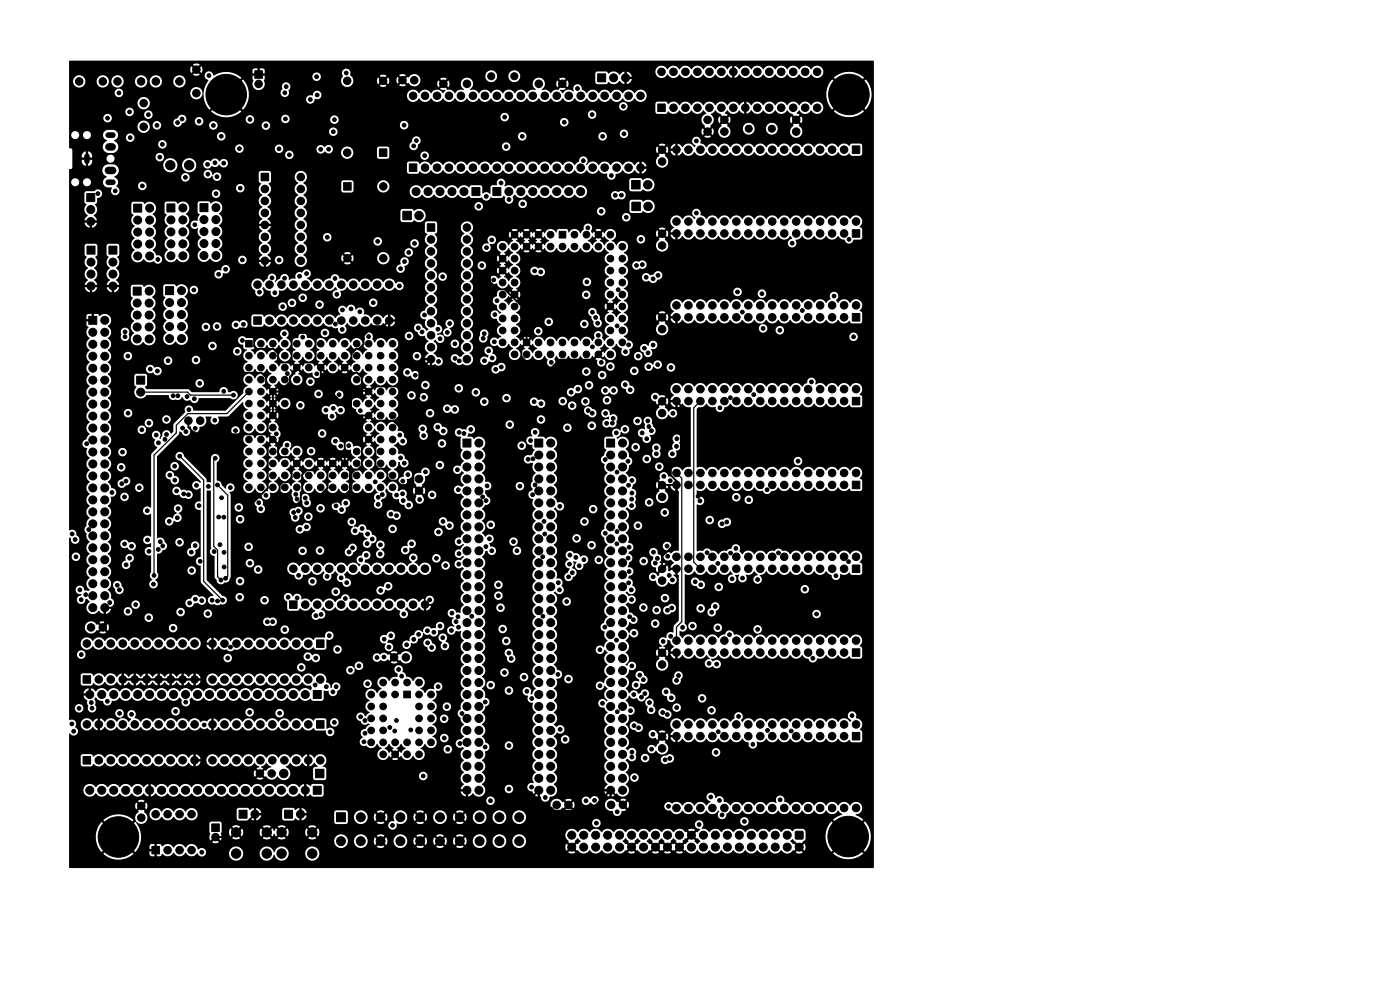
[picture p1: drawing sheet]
<svg xmlns="http://www.w3.org/2000/svg" width="297mm" height="210mm" viewBox="0 0 297 210" stroke-linecap="round" stroke-linejoin="round" font-family="sans-serif">
<g fill="#000" stroke="#000" stroke-width=".21">
<path d="M54.1 15h1.6v1.6h-1.6zM126.8 15.7h1.7v1.7h-1.7zM55.4 36.8h1.6v1.5h-1.6zM72.9 38.7h1.6v1.6h-1.6zM80.5 31.6h1.6v1.6h-1.6zM86.8 34.8h1.6v1.6h-1.6zM100.1 39.8h1.7v1.7h-1.7zM139.5 22.1h1.6v1.6h-1.6zM180.8 30.9h1.6v1.7h-1.6zM18.4 41.1h1.7v1.7h-1.7zM18.5 52.2h1.7v1.7h-1.7zM23.1 52.2h1.7v1.7h-1.7z"/>
<path d="M28.4 43.3h1.7v1.7h-1.7zM35.4 43.3h1.7v1.7h-1.7zM42.4 43.2h1.7v1.7h-1.7zM85.5 44.8h1.8v1.8h-1.8zM90.6 47.5h1.6v1.6h-1.6zM104.6 39.8h1.7v1.7h-1.7zM118.6 49.1h1.4v1.4h-1.4zM134 38.3h1.8v1.8h-1.8zM134 42.9h1.8v1.8h-1.8zM180.8 48.7h1.6v1.6h-1.6zM18.8 67.1h1.7v1.7h-1.7zM28.2 60.9h1.7v1.7h-1.7z"/>
<path d="M35.1 60.8h1.7v1.7h-1.7zM52.1 72.2h1.4v1.4h-1.4zM53.8 67.2h1.6v1.6h-1.6zM180.8 66.5h1.6v1.6h-1.6zM29 79.8h1.7v1.7h-1.7zM98.2 93.1h1.7v1.7h-1.7zM113.5 93.1h1.6v1.7h-1.6zM128.7 93.1h1.7v1.7h-1.7zM180.8 84.3h1.6v1.6h-1.6zM180.8 102.1h1.6v1.6h-1.6zM180.8 119.8h1.6v1.7h-1.6zM61.4 127.5h1.6v1.6h-1.6z"/>
<path d="M67.1 135.7h1.6v1.6h-1.6zM180.8 137.6h1.6v1.6h-1.6zM17.6 143.3h1.6v1.6h-1.6zM66.5 146.5h1.7v1.7h-1.7zM67.1 152.9h1.6v1.6h-1.6zM85.6 146.6h1.5v1.4h-1.5zM180.8 155.4h1.6v1.6h-1.6zM17.6 160.5h1.6v1.6h-1.6zM44.9 174.8h1.6v1.6h-1.6zM50.7 171.9h1.7v1.7h-1.7zM60.4 171.9h1.7v1.7h-1.7zM66.5 166.8h1.7v1.7h-1.7z"/>
<path d="M66.9 163.2h1.8v1.8h-1.8zM71.4 172.4h1.9v1.9h-1.9zM168.8 176.4h1.5v1.5h-1.5zM32.2 179.5h1.6v1.6h-1.6z"/>
<circle cx="16.8" cy="17.3" r=".8"/>
<circle cx="21.8" cy="17.3" r=".8"/>
<circle cx="24.9" cy="17.3" r=".8"/>
<circle cx="25.2" cy="19.7" r=".4"/>
<circle cx="29.9" cy="17.3" r=".8"/>
<circle cx="33.1" cy="17.3" r=".8"/>
<circle cx="38.1" cy="17.3" r=".8"/>
<circle cx="41.7" cy="14.8" r=".8"/>
<circle cx="41.7" cy="19.8" r=".8"/>
<circle cx="44.3" cy="16" r=".4"/>
<circle cx="45.7" cy="17.8" r=".45"/>
<circle cx="48" cy="16.8" r=".45"/>
<circle cx="50.3" cy="17.8" r=".45"/>
<circle cx="54.9" cy="17.8" r=".8"/>
<circle cx="60.4" cy="19.7" r=".4"/>
<circle cx="60.7" cy="18.4" r=".4"/>
<circle cx="67.2" cy="16.3" r=".4"/>
<circle cx="69.7" cy="15.1" r=".4"/>
<circle cx="73.5" cy="15.5" r=".4"/>
<circle cx="73.7" cy="17.1" r=".8"/>
<circle cx="81.3" cy="17.1" r=".8"/>
<circle cx="85.4" cy="17" r=".8"/>
<circle cx="87.9" cy="17" r=".8"/>
<circle cx="94.1" cy="17.8" r=".8"/>
<circle cx="99.1" cy="17.8" r=".8"/>
<circle cx="104.2" cy="16.2" r=".75"/>
<circle cx="109.1" cy="16.2" r=".75"/>
<circle cx="114.3" cy="17.8" r=".8"/>
<circle cx="119.3" cy="17.8" r=".8"/>
<circle cx="122.5" cy="18.8" r=".4"/>
<circle cx="130.2" cy="16.5" r=".85"/>
<circle cx="132.7" cy="16.5" r=".85"/>
<circle cx="140.3" cy="15.2" r=".8"/>
<circle cx="142.9" cy="15.2" r=".8"/>
<circle cx="145.4" cy="15.2" r=".8"/>
<circle cx="148" cy="15.2" r=".8"/>
<circle cx="150.5" cy="15.2" r=".8"/>
<circle cx="153" cy="15.2" r=".8"/>
<circle cx="155.6" cy="15.2" r=".8"/>
<circle cx="158.1" cy="15.2" r=".8"/>
<circle cx="160.7" cy="15.2" r=".8"/>
<circle cx="163.2" cy="15.2" r=".8"/>
<circle cx="165.7" cy="15.2" r=".8"/>
<circle cx="168.3" cy="15.2" r=".8"/>
<circle cx="170.8" cy="15.2" r=".8"/>
<circle cx="173.4" cy="15.2" r=".8"/>
<circle cx="177.8" cy="17.8" r=".45"/>
<circle cx="180.1" cy="16.8" r=".45"/>
<circle cx="182.4" cy="17.8" r=".45"/>
<circle cx="22.8" cy="25.1" r=".4"/>
<circle cx="23.4" cy="23.3" r=".4"/>
<circle cx="24.4" cy="26.7" r=".4"/>
<circle cx="27.5" cy="23.7" r=".4"/>
<circle cx="27.6" cy="29.2" r=".4"/>
<circle cx="30.2" cy="39.4" r=".4"/>
<circle cx="30.5" cy="21.9" r=".8"/>
<circle cx="30.5" cy="26.9" r=".8"/>
<circle cx="31.5" cy="24.3" r=".4"/>
<circle cx="33.3" cy="26.6" r=".4"/>
<circle cx="33.9" cy="33.3" r=".4"/>
<circle cx="34.5" cy="30.6" r=".4"/>
<circle cx="36.1" cy="35.1" r="1"/>
<circle cx="37.7" cy="26" r=".4"/>
<circle cx="38.6" cy="25.2" r=".4"/>
<circle cx="39.3" cy="37.6" r=".4"/>
<circle cx="40.1" cy="35.1" r="1"/>
<circle cx="41.3" cy="31.8" r=".4"/>
<circle cx="42.2" cy="25.7" r=".4"/>
<circle cx="44" cy="34.9" r=".4"/>
<circle cx="44.1" cy="36.9" r=".4"/>
<circle cx="44.8" cy="20.1" r=".45"/>
<circle cx="45.3" cy="26.6" r=".4"/>
<circle cx="45.6" cy="34.5" r=".4"/>
<circle cx="45.7" cy="22.4" r=".45"/>
<circle cx="46" cy="37.5" r=".4"/>
<circle cx="46.9" cy="28.9" r=".4"/>
<circle cx="47.5" cy="34.6" r=".4"/>
<circle cx="48" cy="20.1" r="4.3"/>
<circle cx="48" cy="23.3" r=".45"/>
<circle cx="50.3" cy="22.4" r=".45"/>
<circle cx="50.8" cy="31.5" r=".4"/>
<circle cx="51" cy="39.9" r=".4"/>
<circle cx="51.2" cy="20.1" r=".45"/>
<circle cx="53" cy="25.3" r=".4"/>
<circle cx="56.4" cy="26.6" r=".4"/>
<circle cx="59.2" cy="31.6" r=".4"/>
<circle cx="60.5" cy="25.2" r=".4"/>
<circle cx="61.4" cy="32.9" r=".4"/>
<circle cx="63.8" cy="37.5" r=".8"/>
<circle cx="65.8" cy="21.1" r=".4"/>
<circle cx="67.3" cy="20.2" r=".4"/>
<circle cx="68" cy="31.7" r=".4"/>
<circle cx="69.7" cy="31.6" r=".4"/>
<circle cx="70.7" cy="27.9" r=".4"/>
<circle cx="70.9" cy="25.4" r=".4"/>
<circle cx="73.7" cy="32.4" r=".8"/>
<circle cx="81.3" cy="39.5" r=".8"/>
<circle cx="85.7" cy="26.6" r=".4"/>
<circle cx="87.6" cy="20.3" r=".8"/>
<circle cx="87.8" cy="31" r=".4"/>
<circle cx="88.3" cy="29.8" r=".4"/>
<circle cx="90.1" cy="33" r=".4"/>
<circle cx="90.2" cy="20.3" r=".8"/>
<circle cx="90.2" cy="35.6" r=".8"/>
<circle cx="92.7" cy="20.3" r=".8"/>
<circle cx="92.7" cy="35.6" r=".8"/>
<circle cx="95.2" cy="20.3" r=".8"/>
<circle cx="95.2" cy="35.6" r=".8"/>
<circle cx="97.8" cy="35.6" r=".8"/>
<circle cx="97.8" cy="20.3" r=".8"/>
<circle cx="100.3" cy="20.3" r=".8"/>
<circle cx="100.3" cy="35.6" r=".8"/>
<circle cx="102.9" cy="20.3" r=".8"/>
<circle cx="102.9" cy="35.6" r=".8"/>
<circle cx="105.4" cy="20.3" r=".8"/>
<circle cx="105.4" cy="35.6" r=".8"/>
<circle cx="106.3" cy="38.8" r=".4"/>
<circle cx="107.1" cy="24.8" r=".4"/>
<circle cx="107.4" cy="31.1" r=".4"/>
<circle cx="107.9" cy="20.3" r=".8"/>
<circle cx="107.9" cy="35.6" r=".8"/>
<circle cx="110.5" cy="35.6" r=".8"/>
<circle cx="110.5" cy="20.3" r=".8"/>
<circle cx="110.8" cy="28.9" r=".4"/>
<circle cx="113" cy="20.3" r=".8"/>
<circle cx="113" cy="35.6" r=".8"/>
<circle cx="115.6" cy="20.3" r=".8"/>
<circle cx="115.6" cy="35.6" r=".8"/>
<circle cx="118.1" cy="20.3" r=".8"/>
<circle cx="118.1" cy="35.6" r=".8"/>
<circle cx="119.7" cy="25.9" r=".4"/>
<circle cx="120.6" cy="35.6" r=".8"/>
<circle cx="120.6" cy="20.3" r=".8"/>
<circle cx="123.2" cy="20.3" r=".8"/>
<circle cx="123.2" cy="35.6" r=".8"/>
<circle cx="123.8" cy="34.1" r=".4"/>
<circle cx="125.6" cy="24.3" r=".4"/>
<circle cx="125.7" cy="20.3" r=".8"/>
<circle cx="125.7" cy="35.6" r=".8"/>
<circle cx="127.8" cy="28.9" r=".4"/>
<circle cx="128.3" cy="35.6" r=".8"/>
<circle cx="128.3" cy="20.3" r=".8"/>
<circle cx="129.7" cy="37.2" r=".4"/>
<circle cx="130.8" cy="35.6" r=".8"/>
<circle cx="130.8" cy="20.3" r=".8"/>
<circle cx="132.2" cy="22.6" r=".4"/>
<circle cx="132.4" cy="28.4" r=".4"/>
<circle cx="133.3" cy="35.6" r=".8"/>
<circle cx="133.3" cy="20.3" r=".8"/>
<circle cx="135.9" cy="35.6" r=".8"/>
<circle cx="135.9" cy="20.3" r=".8"/>
<circle cx="137.4" cy="39.2" r=".9"/>
<circle cx="140.5" cy="34.3" r=".8"/>
<circle cx="140.5" cy="31.8" r=".8"/>
<circle cx="142.9" cy="22.9" r=".8"/>
<circle cx="143.5" cy="31.7" r=".8"/>
<circle cx="145.4" cy="22.9" r=".8"/>
<circle cx="146" cy="31.7" r=".8"/>
<circle cx="147.7" cy="29.9" r=".4"/>
<circle cx="148" cy="22.9" r=".8"/>
<circle cx="148.6" cy="31.7" r=".8"/>
<circle cx="150.1" cy="27.9" r=".8"/>
<circle cx="150.1" cy="25.4" r=".8"/>
<circle cx="150.5" cy="22.9" r=".8"/>
<circle cx="151.1" cy="31.7" r=".8"/>
<circle cx="153" cy="22.9" r=".8"/>
<circle cx="153.7" cy="27.9" r=".8"/>
<circle cx="153.7" cy="25.4" r=".8"/>
<circle cx="153.7" cy="31.7" r=".8"/>
<circle cx="155.6" cy="22.9" r=".8"/>
<circle cx="156.2" cy="31.7" r=".8"/>
<circle cx="158.1" cy="22.9" r=".8"/>
<circle cx="158.7" cy="31.7" r=".8"/>
<circle cx="158.8" cy="27.3" r=".75"/>
<circle cx="160.7" cy="22.9" r=".8"/>
<circle cx="161.3" cy="31.7" r=".8"/>
<circle cx="163.2" cy="22.9" r=".8"/>
<circle cx="163.7" cy="27.3" r=".75"/>
<circle cx="163.8" cy="31.7" r=".8"/>
<circle cx="165.7" cy="22.9" r=".8"/>
<circle cx="166.4" cy="31.7" r=".8"/>
<circle cx="168.3" cy="22.9" r=".8"/>
<circle cx="168.9" cy="27.9" r=".8"/>
<circle cx="168.9" cy="25.4" r=".8"/>
<circle cx="168.9" cy="31.7" r=".8"/>
<circle cx="170.8" cy="22.9" r=".8"/>
<circle cx="171.4" cy="31.7" r=".8"/>
<circle cx="173.4" cy="22.9" r=".8"/>
<circle cx="174" cy="31.7" r=".8"/>
<circle cx="176.5" cy="31.7" r=".8"/>
<circle cx="176.9" cy="20" r=".45"/>
<circle cx="177.8" cy="22.3" r=".45"/>
<circle cx="179.1" cy="31.7" r=".8"/>
<circle cx="180.1" cy="20" r="4.3"/>
<circle cx="180.1" cy="23.3" r=".45"/>
<circle cx="182.4" cy="22.3" r=".45"/>
<circle cx="183.3" cy="20" r=".45"/>
<circle cx="19.3" cy="47" r=".85"/>
<circle cx="19.3" cy="44.4" r=".85"/>
<circle cx="19.3" cy="58.1" r=".85"/>
<circle cx="19.3" cy="55.6" r=".85"/>
<circle cx="20.8" cy="41.1" r=".4"/>
<circle cx="24" cy="55.6" r=".85"/>
<circle cx="24" cy="58.1" r=".85"/>
<circle cx="24.4" cy="40.5" r=".4"/>
<circle cx="29.2" cy="54.3" r=".85"/>
<circle cx="29.2" cy="49.2" r=".85"/>
<circle cx="29.2" cy="46.7" r=".85"/>
<circle cx="29.2" cy="51.8" r=".85"/>
<circle cx="31.8" cy="44.1" r=".85"/>
<circle cx="31.8" cy="49.2" r=".85"/>
<circle cx="31.8" cy="51.8" r=".85"/>
<circle cx="31.8" cy="46.7" r=".85"/>
<circle cx="31.8" cy="54.3" r=".85"/>
<circle cx="33.5" cy="55" r=".4"/>
<circle cx="36.3" cy="54.3" r=".85"/>
<circle cx="36.3" cy="49.2" r=".85"/>
<circle cx="36.3" cy="51.7" r=".85"/>
<circle cx="36.3" cy="46.6" r=".85"/>
<circle cx="38.8" cy="54.3" r=".85"/>
<circle cx="38.8" cy="46.6" r=".85"/>
<circle cx="38.8" cy="44.1" r=".85"/>
<circle cx="38.8" cy="49.2" r=".85"/>
<circle cx="38.8" cy="51.7" r=".85"/>
<circle cx="41.3" cy="47.7" r=".4"/>
<circle cx="43.3" cy="46.6" r=".85"/>
<circle cx="43.3" cy="51.7" r=".85"/>
<circle cx="43.3" cy="54.2" r=".85"/>
<circle cx="43.3" cy="49.1" r=".85"/>
<circle cx="45.8" cy="51.7" r=".85"/>
<circle cx="45.8" cy="46.6" r=".85"/>
<circle cx="45.8" cy="44" r=".85"/>
<circle cx="45.8" cy="49.1" r=".85"/>
<circle cx="45.8" cy="54.2" r=".85"/>
<circle cx="45.8" cy="41.1" r=".4"/>
<circle cx="46.4" cy="58.2" r=".4"/>
<circle cx="47.9" cy="57.1" r=".4"/>
<circle cx="51.4" cy="55.1" r=".4"/>
<circle cx="56.2" cy="40.1" r=".8"/>
<circle cx="56.2" cy="42.6" r=".8"/>
<circle cx="56.2" cy="45.2" r=".8"/>
<circle cx="56.2" cy="52.8" r=".8"/>
<circle cx="56.2" cy="47.7" r=".8"/>
<circle cx="56.2" cy="50.2" r=".8"/>
<circle cx="56.2" cy="55.3" r=".8"/>
<circle cx="57.7" cy="58.9" r=".4"/>
<circle cx="59.2" cy="55.2" r=".4"/>
<circle cx="60.4" cy="59" r=".4"/>
<circle cx="63.5" cy="58.6" r=".4"/>
<circle cx="63.8" cy="40.1" r=".8"/>
<circle cx="63.8" cy="42.6" r=".8"/>
<circle cx="63.8" cy="50.2" r=".8"/>
<circle cx="63.8" cy="47.7" r=".8"/>
<circle cx="63.8" cy="45.2" r=".8"/>
<circle cx="63.8" cy="55.3" r=".8"/>
<circle cx="63.8" cy="52.8" r=".8"/>
<circle cx="65" cy="58" r=".4"/>
<circle cx="69.4" cy="50.3" r=".4"/>
<circle cx="71.1" cy="59.1" r=".4"/>
<circle cx="73.7" cy="54.8" r=".8"/>
<circle cx="80.1" cy="51.2" r=".4"/>
<circle cx="81.3" cy="54.8" r=".8"/>
<circle cx="85" cy="57" r=".4"/>
<circle cx="85.8" cy="55.5" r=".4"/>
<circle cx="86.7" cy="53.6" r=".4"/>
<circle cx="87.9" cy="51.6" r=".4"/>
<circle cx="88.3" cy="40.6" r=".85"/>
<circle cx="88.9" cy="45.7" r=".9"/>
<circle cx="90.8" cy="40.6" r=".85"/>
<circle cx="91.4" cy="55.9" r=".8"/>
<circle cx="91.4" cy="50.8" r=".8"/>
<circle cx="91.4" cy="53.3" r=".8"/>
<circle cx="91.4" cy="58.4" r=".8"/>
<circle cx="93.3" cy="40.6" r=".85"/>
<circle cx="93.9" cy="58.7" r=".4"/>
<circle cx="95.9" cy="40.6" r=".85"/>
<circle cx="98.4" cy="40.6" r=".85"/>
<circle cx="99.1" cy="50.8" r=".8"/>
<circle cx="99.1" cy="58.4" r=".8"/>
<circle cx="99.1" cy="55.9" r=".8"/>
<circle cx="99.1" cy="53.3" r=".8"/>
<circle cx="99.1" cy="48.3" r=".8"/>
<circle cx="101.6" cy="43.8" r=".4"/>
<circle cx="102.2" cy="56.3" r=".4"/>
<circle cx="103.2" cy="41.7" r=".4"/>
<circle cx="103.2" cy="52.5" r=".4"/>
<circle cx="104.3" cy="50.9" r=".4"/>
<circle cx="104.7" cy="59.4" r=".4"/>
<circle cx="106.6" cy="52.3" r=".71"/>
<circle cx="106.6" cy="54.9" r=".71"/>
<circle cx="106.6" cy="59.9" r=".71"/>
<circle cx="106.6" cy="57.4" r=".71"/>
<circle cx="107.9" cy="40.6" r=".85"/>
<circle cx="108" cy="42.3" r=".4"/>
<circle cx="109.2" cy="57.4" r=".71"/>
<circle cx="109.2" cy="52.3" r=".71"/>
<circle cx="109.2" cy="59.9" r=".71"/>
<circle cx="109.2" cy="49.8" r=".71"/>
<circle cx="109.2" cy="54.9" r=".71"/>
<circle cx="110.5" cy="40.6" r=".85"/>
<circle cx="110.9" cy="43.2" r=".4"/>
<circle cx="111.7" cy="49.8" r=".71"/>
<circle cx="111.7" cy="52.3" r=".71"/>
<circle cx="113" cy="40.6" r=".85"/>
<circle cx="113.4" cy="57.5" r=".4"/>
<circle cx="114.2" cy="49.8" r=".71"/>
<circle cx="114.2" cy="52.3" r=".71"/>
<circle cx="114.7" cy="57.7" r=".4"/>
<circle cx="115.6" cy="40.6" r=".85"/>
<circle cx="116.8" cy="49.8" r=".71"/>
<circle cx="116.8" cy="52.3" r=".71"/>
<circle cx="118.1" cy="40.6" r=".85"/>
<circle cx="119.3" cy="52.3" r=".71"/>
<circle cx="120.6" cy="40.6" r=".85"/>
<circle cx="121.9" cy="49.8" r=".71"/>
<circle cx="121.9" cy="52.3" r=".71"/>
<circle cx="123.2" cy="40.6" r=".85"/>
<circle cx="124.4" cy="52.3" r=".71"/>
<circle cx="124.4" cy="49.8" r=".71"/>
<circle cx="124.5" cy="59.8" r=".4"/>
<circle cx="124.7" cy="48.3" r=".4"/>
<circle cx="126.9" cy="49.8" r=".71"/>
<circle cx="126.9" cy="52.3" r=".71"/>
<circle cx="127.5" cy="44.8" r=".4"/>
<circle cx="129.5" cy="49.8" r=".71"/>
<circle cx="129.5" cy="52.3" r=".71"/>
<circle cx="129.5" cy="57.4" r=".71"/>
<circle cx="129.5" cy="54.9" r=".71"/>
<circle cx="129.5" cy="59.9" r=".71"/>
<circle cx="130.5" cy="41.4" r=".4"/>
<circle cx="131.8" cy="41.4" r=".4"/>
<circle cx="132" cy="54.9" r=".71"/>
<circle cx="132" cy="57.4" r=".71"/>
<circle cx="132" cy="59.9" r=".71"/>
<circle cx="132" cy="52.3" r=".71"/>
<circle cx="132.9" cy="46.1" r=".4"/>
<circle cx="135" cy="56.3" r=".4"/>
<circle cx="136" cy="50.8" r=".4"/>
<circle cx="136.3" cy="56.1" r=".4"/>
<circle cx="137.1" cy="58.8" r=".4"/>
<circle cx="137.5" cy="43.8" r=".9"/>
<circle cx="138.6" cy="59.2" r=".4"/>
<circle cx="139.6" cy="58.4" r=".4"/>
<circle cx="140.5" cy="49.6" r=".8"/>
<circle cx="140.5" cy="52.1" r=".8"/>
<circle cx="143.5" cy="49.5" r=".8"/>
<circle cx="143.5" cy="47" r=".8"/>
<circle cx="146" cy="49.5" r=".8"/>
<circle cx="146" cy="47" r=".8"/>
<circle cx="147.7" cy="45.2" r=".4"/>
<circle cx="148.6" cy="49.5" r=".8"/>
<circle cx="148.6" cy="47" r=".8"/>
<circle cx="151.1" cy="47" r=".8"/>
<circle cx="151.1" cy="49.5" r=".8"/>
<circle cx="153.7" cy="49.5" r=".8"/>
<circle cx="153.7" cy="47" r=".8"/>
<circle cx="156.2" cy="49.5" r=".8"/>
<circle cx="156.2" cy="47" r=".8"/>
<circle cx="158.7" cy="47" r=".8"/>
<circle cx="158.7" cy="49.5" r=".8"/>
<circle cx="161.3" cy="49.5" r=".8"/>
<circle cx="161.3" cy="47" r=".8"/>
<circle cx="163.8" cy="49.5" r=".8"/>
<circle cx="163.8" cy="47" r=".8"/>
<circle cx="166.4" cy="49.5" r=".8"/>
<circle cx="166.4" cy="47" r=".8"/>
<circle cx="168.1" cy="51.6" r=".4"/>
<circle cx="168.9" cy="49.5" r=".8"/>
<circle cx="168.9" cy="47" r=".8"/>
<circle cx="171.4" cy="49.5" r=".8"/>
<circle cx="171.4" cy="47" r=".8"/>
<circle cx="174" cy="49.5" r=".8"/>
<circle cx="174" cy="47" r=".8"/>
<circle cx="176.5" cy="49.5" r=".8"/>
<circle cx="176.5" cy="47" r=".8"/>
<circle cx="179.1" cy="47" r=".8"/>
<circle cx="179.1" cy="49.5" r=".8"/>
<circle cx="180.1" cy="50.8" r=".4"/>
<circle cx="181.6" cy="47" r=".8"/>
<circle cx="19.3" cy="60.7" r=".85"/>
<circle cx="19.7" cy="75.6" r=".85"/>
<circle cx="19.7" cy="70.5" r=".85"/>
<circle cx="19.7" cy="73" r=".85"/>
<circle cx="19.7" cy="78.1" r=".85"/>
<circle cx="22.2" cy="67.9" r=".85"/>
<circle cx="22.2" cy="70.5" r=".85"/>
<circle cx="22.2" cy="75.6" r=".85"/>
<circle cx="22.2" cy="78.1" r=".85"/>
<circle cx="22.2" cy="73" r=".85"/>
<circle cx="24" cy="60.7" r=".85"/>
<circle cx="26.5" cy="71.4" r=".4"/>
<circle cx="26.5" cy="70.4" r=".4"/>
<circle cx="27.1" cy="75.5" r=".4"/>
<circle cx="29.1" cy="64.3" r=".85"/>
<circle cx="29.1" cy="69.4" r=".85"/>
<circle cx="29.1" cy="66.8" r=".85"/>
<circle cx="29.1" cy="71.9" r=".85"/>
<circle cx="31.6" cy="69.4" r=".85"/>
<circle cx="31.6" cy="71.9" r=".85"/>
<circle cx="31.6" cy="64.3" r=".85"/>
<circle cx="31.6" cy="66.8" r=".85"/>
<circle cx="31.6" cy="61.7" r=".85"/>
<circle cx="31.9" cy="78.3" r=".4"/>
<circle cx="33.4" cy="78.7" r=".4"/>
<circle cx="35.7" cy="76.5" r=".4"/>
<circle cx="36" cy="69.3" r=".85"/>
<circle cx="36" cy="64.2" r=".85"/>
<circle cx="36" cy="71.8" r=".85"/>
<circle cx="36" cy="66.7" r=".85"/>
<circle cx="38.5" cy="69.3" r=".85"/>
<circle cx="38.5" cy="61.6" r=".85"/>
<circle cx="38.5" cy="66.7" r=".85"/>
<circle cx="38.5" cy="64.2" r=".85"/>
<circle cx="38.5" cy="71.8" r=".85"/>
<circle cx="41.1" cy="61.5" r=".4"/>
<circle cx="41.6" cy="76.4" r=".4"/>
<circle cx="43.7" cy="69.4" r=".4"/>
<circle cx="45.1" cy="73.4" r=".4"/>
<circle cx="46" cy="69.3" r=".4"/>
<circle cx="50.1" cy="68.9" r=".4"/>
<circle cx="50.3" cy="74.5" r=".4"/>
<circle cx="51.4" cy="72.2" r=".4"/>
<circle cx="51.6" cy="68.8" r=".4"/>
<circle cx="52.8" cy="75.4" r=".7"/>
<circle cx="52.8" cy="78" r=".7"/>
<circle cx="54.6" cy="60.4" r=".8"/>
<circle cx="55" cy="62" r=".4"/>
<circle cx="55.3" cy="72.9" r=".7"/>
<circle cx="55.3" cy="78" r=".7"/>
<circle cx="55.3" cy="75.4" r=".7"/>
<circle cx="57.2" cy="60.4" r=".8"/>
<circle cx="57.2" cy="68" r=".8"/>
<circle cx="57.9" cy="75.4" r=".7"/>
<circle cx="57.9" cy="78" r=".7"/>
<circle cx="57.9" cy="72.9" r=".7"/>
<circle cx="58.3" cy="62.1" r=".4"/>
<circle cx="59.7" cy="60.4" r=".8"/>
<circle cx="59.7" cy="68" r=".8"/>
<circle cx="60" cy="65" r=".4"/>
<circle cx="60.3" cy="70.8" r=".4"/>
<circle cx="60.4" cy="72.9" r=".7"/>
<circle cx="60.4" cy="75.4" r=".7"/>
<circle cx="60.4" cy="78" r=".7"/>
<circle cx="61" cy="79.2" r=".4"/>
<circle cx="61.9" cy="64.3" r=".4"/>
<circle cx="62.2" cy="68" r=".8"/>
<circle cx="62.2" cy="60.4" r=".8"/>
<circle cx="63" cy="75.4" r=".7"/>
<circle cx="63" cy="78" r=".7"/>
<circle cx="63" cy="72.9" r=".7"/>
<circle cx="64.2" cy="63.2" r=".4"/>
<circle cx="64.2" cy="71.5" r=".4"/>
<circle cx="64.8" cy="60.4" r=".8"/>
<circle cx="64.8" cy="68" r=".8"/>
<circle cx="65.5" cy="75.4" r=".7"/>
<circle cx="65.5" cy="72.9" r=".7"/>
<circle cx="65.5" cy="78" r=".7"/>
<circle cx="67.2" cy="79.3" r=".4"/>
<circle cx="67.3" cy="68" r=".8"/>
<circle cx="67.3" cy="60.4" r=".8"/>
<circle cx="67.8" cy="64.6" r=".4"/>
<circle cx="68" cy="72.9" r=".7"/>
<circle cx="68" cy="75.4" r=".7"/>
<circle cx="68" cy="78" r=".7"/>
<circle cx="68.9" cy="70.6" r=".4"/>
<circle cx="69.9" cy="68" r=".8"/>
<circle cx="69.9" cy="60.4" r=".8"/>
<circle cx="70.6" cy="72.9" r=".7"/>
<circle cx="70.6" cy="75.4" r=".7"/>
<circle cx="70.6" cy="78" r=".7"/>
<circle cx="71.1" cy="68.7" r=".4"/>
<circle cx="71.5" cy="62.4" r=".4"/>
<circle cx="72.4" cy="68" r=".8"/>
<circle cx="72.4" cy="60.4" r=".8"/>
<circle cx="72.6" cy="69.9" r=".4"/>
<circle cx="72.6" cy="65.7" r=".4"/>
<circle cx="73.1" cy="75.4" r=".7"/>
<circle cx="73.1" cy="78" r=".7"/>
<circle cx="73.1" cy="72.9" r=".7"/>
<circle cx="74.5" cy="65.5" r=".4"/>
<circle cx="74.9" cy="68" r=".8"/>
<circle cx="74.9" cy="60.4" r=".8"/>
<circle cx="75.7" cy="72.9" r=".7"/>
<circle cx="75.7" cy="75.4" r=".7"/>
<circle cx="75.7" cy="78" r=".7"/>
<circle cx="76.4" cy="66.1" r=".4"/>
<circle cx="77.5" cy="68" r=".8"/>
<circle cx="77.5" cy="60.4" r=".8"/>
<circle cx="78.2" cy="71.4" r=".4"/>
<circle cx="78.2" cy="72.9" r=".7"/>
<circle cx="78.2" cy="75.4" r=".7"/>
<circle cx="78.2" cy="78" r=".7"/>
<circle cx="79.2" cy="64.2" r=".4"/>
<circle cx="80" cy="60.4" r=".8"/>
<circle cx="80" cy="68" r=".8"/>
<circle cx="80.7" cy="75.4" r=".7"/>
<circle cx="80.7" cy="78" r=".7"/>
<circle cx="80.7" cy="72.9" r=".7"/>
<circle cx="82.6" cy="68" r=".8"/>
<circle cx="82.6" cy="60.4" r=".8"/>
<circle cx="83.3" cy="78" r=".7"/>
<circle cx="83.3" cy="72.9" r=".7"/>
<circle cx="83.3" cy="75.4" r=".7"/>
<circle cx="84.7" cy="60.7" r=".4"/>
<circle cx="86.4" cy="79" r=".4"/>
<circle cx="86.8" cy="71.3" r=".4"/>
<circle cx="88.1" cy="79.6" r=".4"/>
<circle cx="88.5" cy="75.5" r=".4"/>
<circle cx="88.7" cy="69.5" r=".4"/>
<circle cx="89.5" cy="70.4" r=".4"/>
<circle cx="90" cy="66.8" r=".4"/>
<circle cx="91.4" cy="66" r=".8"/>
<circle cx="91.4" cy="73.7" r=".8"/>
<circle cx="91.4" cy="68.6" r=".8"/>
<circle cx="91.4" cy="71.1" r=".8"/>
<circle cx="91.4" cy="63.5" r=".8"/>
<circle cx="91.4" cy="76.2" r=".8"/>
<circle cx="91.4" cy="61" r=".8"/>
<circle cx="92.9" cy="69.8" r=".4"/>
<circle cx="93" cy="76.7" r=".4"/>
<circle cx="93.4" cy="71.9" r=".4"/>
<circle cx="94.9" cy="70.5" r=".4"/>
<circle cx="95.4" cy="68.6" r=".4"/>
<circle cx="96.5" cy="72.9" r=".4"/>
<circle cx="96.5" cy="76" r=".4"/>
<circle cx="97.4" cy="76.6" r=".4"/>
<circle cx="99.1" cy="63.5" r=".8"/>
<circle cx="99.1" cy="66" r=".8"/>
<circle cx="99.1" cy="76.2" r=".8"/>
<circle cx="99.1" cy="73.7" r=".8"/>
<circle cx="99.1" cy="61" r=".8"/>
<circle cx="99.1" cy="68.6" r=".8"/>
<circle cx="99.1" cy="71.1" r=".8"/>
<circle cx="102.5" cy="71.8" r=".4"/>
<circle cx="102.7" cy="70.8" r=".4"/>
<circle cx="102.8" cy="76.5" r=".4"/>
<circle cx="103.7" cy="74.4" r=".4"/>
<circle cx="104.4" cy="75.9" r=".4"/>
<circle cx="104.9" cy="72.5" r=".4"/>
<circle cx="105" cy="66.7" r=".4"/>
<circle cx="105.2" cy="78.3" r=".4"/>
<circle cx="105.4" cy="63.8" r=".4"/>
<circle cx="106.3" cy="77.9" r=".4"/>
<circle cx="106.6" cy="67.6" r=".71"/>
<circle cx="106.6" cy="62.5" r=".71"/>
<circle cx="106.6" cy="65" r=".71"/>
<circle cx="106.6" cy="72.6" r=".71"/>
<circle cx="106.6" cy="70.1" r=".71"/>
<circle cx="109.2" cy="75.2" r=".71"/>
<circle cx="109.2" cy="70.1" r=".71"/>
<circle cx="109.2" cy="62.5" r=".71"/>
<circle cx="109.2" cy="67.6" r=".71"/>
<circle cx="109.2" cy="65" r=".71"/>
<circle cx="109.2" cy="72.6" r=".71"/>
<circle cx="111.7" cy="75.2" r=".71"/>
<circle cx="111.7" cy="72.6" r=".71"/>
<circle cx="114.2" cy="70.3" r=".4"/>
<circle cx="114.2" cy="75.2" r=".71"/>
<circle cx="114.2" cy="72.6" r=".71"/>
<circle cx="116.4" cy="68.3" r=".4"/>
<circle cx="116.8" cy="72.6" r=".71"/>
<circle cx="116.8" cy="75.2" r=".71"/>
<circle cx="116.9" cy="76.9" r=".4"/>
<circle cx="119.3" cy="72.6" r=".71"/>
<circle cx="119.3" cy="75.2" r=".71"/>
<circle cx="121.9" cy="75.2" r=".71"/>
<circle cx="121.9" cy="72.6" r=".71"/>
<circle cx="124" cy="68.7" r=".4"/>
<circle cx="124.4" cy="62.5" r=".4"/>
<circle cx="124.4" cy="78.8" r=".4"/>
<circle cx="124.4" cy="72.6" r=".71"/>
<circle cx="124.4" cy="75.2" r=".71"/>
<circle cx="125.7" cy="73.6" r=".4"/>
<circle cx="125.7" cy="66.2" r=".4"/>
<circle cx="126.4" cy="67.3" r=".4"/>
<circle cx="126.8" cy="68.6" r=".4"/>
<circle cx="126.9" cy="71.1" r=".4"/>
<circle cx="126.9" cy="72.6" r=".71"/>
<circle cx="126.9" cy="75.2" r=".71"/>
<circle cx="127.6" cy="76.9" r=".4"/>
<circle cx="127.7" cy="79.6" r=".4"/>
<circle cx="129.5" cy="77.8" r=".4"/>
<circle cx="129.5" cy="65" r=".71"/>
<circle cx="129.5" cy="75.2" r=".71"/>
<circle cx="129.5" cy="72.6" r=".71"/>
<circle cx="129.5" cy="70.1" r=".71"/>
<circle cx="129.5" cy="62.5" r=".71"/>
<circle cx="129.5" cy="67.6" r=".71"/>
<circle cx="130.9" cy="69.1" r=".4"/>
<circle cx="131.1" cy="61.5" r=".4"/>
<circle cx="132" cy="67.6" r=".71"/>
<circle cx="132" cy="72.6" r=".71"/>
<circle cx="132" cy="65" r=".71"/>
<circle cx="132" cy="70.1" r=".71"/>
<circle cx="132" cy="62.5" r=".71"/>
<circle cx="132.7" cy="74.6" r=".4"/>
<circle cx="133.4" cy="73.2" r=".4"/>
<circle cx="134.6" cy="78.7" r=".4"/>
<circle cx="135.4" cy="75.6" r=".4"/>
<circle cx="136.7" cy="73.9" r=".4"/>
<circle cx="137.5" cy="74.9" r=".4"/>
<circle cx="137.6" cy="77.8" r=".4"/>
<circle cx="138.6" cy="73.2" r=".4"/>
<circle cx="139.5" cy="77.3" r=".4"/>
<circle cx="140.5" cy="69.8" r=".8"/>
<circle cx="140.5" cy="67.3" r=".8"/>
<circle cx="142.3" cy="77.9" r=".4"/>
<circle cx="143.5" cy="64.8" r=".8"/>
<circle cx="143.5" cy="67.3" r=".8"/>
<circle cx="146" cy="67.3" r=".8"/>
<circle cx="146" cy="64.8" r=".8"/>
<circle cx="148.6" cy="67.3" r=".8"/>
<circle cx="148.6" cy="64.8" r=".8"/>
<circle cx="151.1" cy="67.3" r=".8"/>
<circle cx="151.1" cy="64.8" r=".8"/>
<circle cx="153.7" cy="67.3" r=".8"/>
<circle cx="153.7" cy="64.8" r=".8"/>
<circle cx="156.2" cy="67.3" r=".8"/>
<circle cx="156.2" cy="64.8" r=".8"/>
<circle cx="156.5" cy="61.9" r=".4"/>
<circle cx="157.5" cy="66.2" r=".4"/>
<circle cx="158.7" cy="67.3" r=".8"/>
<circle cx="158.7" cy="64.8" r=".8"/>
<circle cx="161.3" cy="67.3" r=".8"/>
<circle cx="161.3" cy="64.8" r=".8"/>
<circle cx="161.6" cy="62.3" r=".4"/>
<circle cx="161.9" cy="69.7" r=".4"/>
<circle cx="163.8" cy="67.3" r=".8"/>
<circle cx="163.8" cy="64.8" r=".8"/>
<circle cx="165.4" cy="70.1" r=".4"/>
<circle cx="166.4" cy="64.8" r=".8"/>
<circle cx="166.4" cy="67.3" r=".8"/>
<circle cx="168.9" cy="67.3" r=".8"/>
<circle cx="168.9" cy="64.8" r=".8"/>
<circle cx="170.2" cy="65.9" r=".4"/>
<circle cx="171.4" cy="64.8" r=".8"/>
<circle cx="171.4" cy="67.3" r=".8"/>
<circle cx="174" cy="64.8" r=".8"/>
<circle cx="174" cy="67.3" r=".8"/>
<circle cx="176.5" cy="67.3" r=".8"/>
<circle cx="176.5" cy="64.8" r=".8"/>
<circle cx="176.9" cy="62.8" r=".4"/>
<circle cx="179.1" cy="67.3" r=".8"/>
<circle cx="179.1" cy="64.8" r=".8"/>
<circle cx="181.1" cy="71.4" r=".4"/>
<circle cx="181.6" cy="64.8" r=".8"/>
<circle cx="18.4" cy="94.1" r=".4"/>
<circle cx="19.7" cy="85.7" r=".85"/>
<circle cx="19.7" cy="88.3" r=".85"/>
<circle cx="19.7" cy="83.2" r=".85"/>
<circle cx="19.7" cy="80.6" r=".85"/>
<circle cx="19.7" cy="93.3" r=".85"/>
<circle cx="19.7" cy="98.4" r=".85"/>
<circle cx="19.7" cy="95.9" r=".85"/>
<circle cx="19.7" cy="90.8" r=".85"/>
<circle cx="22.2" cy="93.3" r=".85"/>
<circle cx="22.2" cy="88.3" r=".85"/>
<circle cx="22.2" cy="90.8" r=".85"/>
<circle cx="22.2" cy="98.4" r=".85"/>
<circle cx="22.2" cy="85.7" r=".85"/>
<circle cx="22.2" cy="80.6" r=".85"/>
<circle cx="22.2" cy="83.2" r=".85"/>
<circle cx="22.2" cy="95.9" r=".85"/>
<circle cx="25.7" cy="99.1" r=".4"/>
<circle cx="26" cy="95.9" r=".4"/>
<circle cx="27.2" cy="87.6" r=".4"/>
<circle cx="29.8" cy="83.2" r=".85"/>
<circle cx="30.1" cy="91.2" r=".4"/>
<circle cx="31.6" cy="89.8" r=".4"/>
<circle cx="33.1" cy="92.3" r=".4"/>
<circle cx="33.6" cy="93.9" r=".4"/>
<circle cx="35" cy="93.2" r=".4"/>
<circle cx="35.3" cy="89" r=".4"/>
<circle cx="35.3" cy="92.2" r=".4"/>
<circle cx="36.7" cy="84" r=".4"/>
<circle cx="37" cy="98.9" r=".4"/>
<circle cx="37.7" cy="84" r=".4"/>
<circle cx="38.1" cy="96.8" r=".4"/>
<circle cx="38.7" cy="90.8" r=".4"/>
<circle cx="39.4" cy="91.6" r=".4"/>
<circle cx="39.7" cy="84.1" r=".4"/>
<circle cx="40" cy="89.2" r=".8"/>
<circle cx="40.1" cy="86.9" r=".4"/>
<circle cx="41.2" cy="84.6" r=".4"/>
<circle cx="41.4" cy="90.9" r=".4"/>
<circle cx="42.4" cy="81.3" r=".4"/>
<circle cx="42.5" cy="89.2" r=".8"/>
<circle cx="45.6" cy="89.1" r=".4"/>
<circle cx="45.7" cy="97.2" r=".4"/>
<circle cx="47.5" cy="83" r=".4"/>
<circle cx="49.5" cy="83.8" r=".4"/>
<circle cx="50" cy="91.3" r=".4"/>
<circle cx="52.8" cy="88.1" r=".7"/>
<circle cx="52.8" cy="95.8" r=".7"/>
<circle cx="52.8" cy="83.1" r=".7"/>
<circle cx="52.8" cy="93.2" r=".7"/>
<circle cx="52.8" cy="98.3" r=".7"/>
<circle cx="52.8" cy="80.5" r=".7"/>
<circle cx="52.8" cy="85.6" r=".7"/>
<circle cx="52.8" cy="90.7" r=".7"/>
<circle cx="55.3" cy="90.7" r=".7"/>
<circle cx="55.3" cy="95.8" r=".7"/>
<circle cx="55.3" cy="88.1" r=".7"/>
<circle cx="55.3" cy="98.3" r=".7"/>
<circle cx="55.3" cy="85.6" r=".7"/>
<circle cx="55.3" cy="93.2" r=".7"/>
<circle cx="55.3" cy="80.5" r=".7"/>
<circle cx="55.3" cy="83.1" r=".7"/>
<circle cx="57.9" cy="95.8" r=".7"/>
<circle cx="57.9" cy="90.7" r=".7"/>
<circle cx="57.9" cy="93.2" r=".7"/>
<circle cx="57.9" cy="98.3" r=".7"/>
<circle cx="57.9" cy="80.5" r=".7"/>
<circle cx="57.9" cy="85.6" r=".7"/>
<circle cx="57.9" cy="83.1" r=".7"/>
<circle cx="57.9" cy="88.1" r=".7"/>
<circle cx="58.6" cy="92" r=".4"/>
<circle cx="60.4" cy="98.3" r=".7"/>
<circle cx="60.4" cy="85.6" r=".7"/>
<circle cx="60.4" cy="80.5" r=".7"/>
<circle cx="60.4" cy="95.8" r=".7"/>
<circle cx="60.9" cy="94.4" r=".4"/>
<circle cx="63" cy="95.8" r=".7"/>
<circle cx="63" cy="98.3" r=".7"/>
<circle cx="63" cy="80.5" r=".7"/>
<circle cx="63.7" cy="86" r=".4"/>
<circle cx="65.5" cy="98.3" r=".7"/>
<circle cx="65.8" cy="81" r=".4"/>
<circle cx="66" cy="95.7" r=".4"/>
<circle cx="67.6" cy="83.6" r=".4"/>
<circle cx="68" cy="98.3" r=".7"/>
<circle cx="68.3" cy="92" r=".4"/>
<circle cx="69.1" cy="87" r=".4"/>
<circle cx="70.4" cy="88.3" r=".4"/>
<circle cx="70.6" cy="98.3" r=".7"/>
<circle cx="70.7" cy="86.6" r=".4"/>
<circle cx="71.1" cy="93.6" r=".4"/>
<circle cx="72" cy="83.7" r=".4"/>
<circle cx="72.3" cy="87" r=".4"/>
<circle cx="72.3" cy="94.6" r=".4"/>
<circle cx="73.1" cy="98.3" r=".7"/>
<circle cx="74" cy="94.5" r=".4"/>
<circle cx="75.7" cy="95.8" r=".7"/>
<circle cx="75.7" cy="85.6" r=".7"/>
<circle cx="75.7" cy="80.5" r=".7"/>
<circle cx="75.7" cy="98.3" r=".7"/>
<circle cx="76.4" cy="87.1" r=".4"/>
<circle cx="78.2" cy="90.7" r=".7"/>
<circle cx="78.2" cy="88.1" r=".7"/>
<circle cx="78.2" cy="93.2" r=".7"/>
<circle cx="78.2" cy="80.5" r=".7"/>
<circle cx="78.2" cy="98.3" r=".7"/>
<circle cx="78.2" cy="83.1" r=".7"/>
<circle cx="78.2" cy="95.8" r=".7"/>
<circle cx="78.2" cy="85.6" r=".7"/>
<circle cx="80.7" cy="90.7" r=".7"/>
<circle cx="80.7" cy="95.8" r=".7"/>
<circle cx="80.7" cy="98.3" r=".7"/>
<circle cx="80.7" cy="80.5" r=".7"/>
<circle cx="80.7" cy="83.1" r=".7"/>
<circle cx="80.7" cy="88.1" r=".7"/>
<circle cx="80.7" cy="85.6" r=".7"/>
<circle cx="80.7" cy="93.2" r=".7"/>
<circle cx="83.3" cy="98.3" r=".7"/>
<circle cx="83.3" cy="80.5" r=".7"/>
<circle cx="83.3" cy="83.1" r=".7"/>
<circle cx="83.3" cy="95.8" r=".7"/>
<circle cx="83.3" cy="90.7" r=".7"/>
<circle cx="83.3" cy="85.6" r=".7"/>
<circle cx="83.3" cy="88.1" r=".7"/>
<circle cx="83.3" cy="93.2" r=".7"/>
<circle cx="84.8" cy="92.3" r=".4"/>
<circle cx="85" cy="97.1" r=".4"/>
<circle cx="85.4" cy="93.6" r=".4"/>
<circle cx="85.8" cy="98.2" r=".4"/>
<circle cx="87.3" cy="83.9" r=".4"/>
<circle cx="89.7" cy="91" r=".4"/>
<circle cx="89.9" cy="92.4" r=".4"/>
<circle cx="89.9" cy="84.3" r=".4"/>
<circle cx="90.2" cy="81.7" r=".4"/>
<circle cx="91.2" cy="87.7" r=".4"/>
<circle cx="92.9" cy="90.6" r=".4"/>
<circle cx="93.3" cy="98.7" r=".4"/>
<circle cx="93.8" cy="94.1" r=".4"/>
<circle cx="94" cy="91.4" r=".4"/>
<circle cx="94.9" cy="86.7" r=".4"/>
<circle cx="96.5" cy="86.9" r=".4"/>
<circle cx="97" cy="99.6" r=".4"/>
<circle cx="97.3" cy="82.4" r=".4"/>
<circle cx="97.4" cy="91.7" r=".4"/>
<circle cx="98.4" cy="92" r=".4"/>
<circle cx="99.1" cy="96.5" r=".85"/>
<circle cx="99.1" cy="99.1" r=".85"/>
<circle cx="99.9" cy="91.1" r=".4"/>
<circle cx="100.9" cy="83.2" r=".4"/>
<circle cx="101.6" cy="94" r=".85"/>
<circle cx="101.6" cy="99.1" r=".85"/>
<circle cx="101.6" cy="96.5" r=".85"/>
<circle cx="102.7" cy="85.2" r=".4"/>
<circle cx="107.5" cy="84.5" r=".4"/>
<circle cx="108.1" cy="90.1" r=".4"/>
<circle cx="110.7" cy="94.5" r=".4"/>
<circle cx="112" cy="97.4" r=".4"/>
<circle cx="112.5" cy="93.5" r=".4"/>
<circle cx="113.1" cy="97.3" r=".4"/>
<circle cx="113.3" cy="85.2" r=".4"/>
<circle cx="113.5" cy="91.7" r=".4"/>
<circle cx="114.3" cy="99.1" r=".85"/>
<circle cx="114.3" cy="96.5" r=".85"/>
<circle cx="114.8" cy="89" r=".4"/>
<circle cx="114.8" cy="85.6" r=".4"/>
<circle cx="116.8" cy="96.5" r=".85"/>
<circle cx="116.8" cy="99.1" r=".85"/>
<circle cx="116.8" cy="94" r=".85"/>
<circle cx="119.4" cy="85.1" r=".4"/>
<circle cx="120.4" cy="90.7" r=".4"/>
<circle cx="121.2" cy="83.2" r=".4"/>
<circle cx="121.4" cy="86.1" r=".4"/>
<circle cx="122.6" cy="82.5" r=".4"/>
<circle cx="124.2" cy="85.1" r=".4"/>
<circle cx="124.8" cy="87.1" r=".4"/>
<circle cx="125" cy="81.7" r=".4"/>
<circle cx="125.5" cy="90.3" r=".4"/>
<circle cx="125.6" cy="87.7" r=".4"/>
<circle cx="128.4" cy="97.5" r=".4"/>
<circle cx="128.4" cy="82.8" r=".4"/>
<circle cx="128.5" cy="87.7" r=".4"/>
<circle cx="128.7" cy="89.8" r=".4"/>
<circle cx="128.8" cy="84.9" r=".4"/>
<circle cx="129.5" cy="96.5" r=".85"/>
<circle cx="129.5" cy="99.1" r=".85"/>
<circle cx="129.9" cy="89.8" r=".4"/>
<circle cx="130.1" cy="88.8" r=".4"/>
<circle cx="130.2" cy="82.8" r=".4"/>
<circle cx="130.7" cy="91.8" r=".4"/>
<circle cx="132.1" cy="99.1" r=".85"/>
<circle cx="132.1" cy="94" r=".85"/>
<circle cx="132.1" cy="96.5" r=".85"/>
<circle cx="132.6" cy="91.1" r=".4"/>
<circle cx="132.6" cy="81.6" r=".4"/>
<circle cx="133.2" cy="97.8" r=".4"/>
<circle cx="133.7" cy="82.7" r=".4"/>
<circle cx="134.8" cy="94.9" r=".4"/>
<circle cx="135.2" cy="89.3" r=".4"/>
<circle cx="136.2" cy="91.8" r=".4"/>
<circle cx="137.2" cy="93.1" r=".4"/>
<circle cx="137.2" cy="97.4" r=".4"/>
<circle cx="137.4" cy="89.3" r=".4"/>
<circle cx="137.7" cy="90.5" r=".4"/>
<circle cx="138.2" cy="91.4" r=".4"/>
<circle cx="139" cy="84.2" r=".4"/>
<circle cx="139.2" cy="95" r=".4"/>
<circle cx="139.2" cy="96.3" r=".4"/>
<circle cx="139.9" cy="99" r=".4"/>
<circle cx="140.5" cy="85.1" r=".8"/>
<circle cx="140.5" cy="87.6" r=".8"/>
<circle cx="142.6" cy="96.3" r=".4"/>
<circle cx="142.8" cy="87.7" r=".4"/>
<circle cx="143.5" cy="94.7" r=".4"/>
<circle cx="143.5" cy="82.5" r=".8"/>
<circle cx="143.5" cy="85.1" r=".8"/>
<circle cx="143.6" cy="93.1" r=".4"/>
<circle cx="146" cy="85.1" r=".8"/>
<circle cx="146" cy="82.5" r=".8"/>
<circle cx="148.6" cy="85.1" r=".8"/>
<circle cx="148.6" cy="82.5" r=".8"/>
<circle cx="149.1" cy="96.3" r=".4"/>
<circle cx="151.1" cy="85.1" r=".8"/>
<circle cx="151.1" cy="82.5" r=".8"/>
<circle cx="152.7" cy="86.5" r=".4"/>
<circle cx="153.7" cy="82.5" r=".8"/>
<circle cx="153.7" cy="85.1" r=".8"/>
<circle cx="154.9" cy="84.4" r=".4"/>
<circle cx="156.2" cy="85.1" r=".8"/>
<circle cx="156.2" cy="82.5" r=".8"/>
<circle cx="158.7" cy="85.1" r=".8"/>
<circle cx="158.7" cy="82.5" r=".8"/>
<circle cx="159.9" cy="83.7" r=".4"/>
<circle cx="161.3" cy="85.1" r=".8"/>
<circle cx="161.3" cy="82.5" r=".8"/>
<circle cx="163.8" cy="85.1" r=".8"/>
<circle cx="163.8" cy="82.5" r=".8"/>
<circle cx="166.4" cy="82.5" r=".8"/>
<circle cx="166.4" cy="85.1" r=".8"/>
<circle cx="168.9" cy="82.5" r=".8"/>
<circle cx="168.9" cy="85.1" r=".8"/>
<circle cx="169.3" cy="97.8" r=".4"/>
<circle cx="171.4" cy="82.5" r=".8"/>
<circle cx="171.4" cy="85.1" r=".8"/>
<circle cx="172.1" cy="81" r=".4"/>
<circle cx="174" cy="85.1" r=".8"/>
<circle cx="174" cy="82.5" r=".8"/>
<circle cx="176.5" cy="82.5" r=".8"/>
<circle cx="176.5" cy="85.1" r=".8"/>
<circle cx="179.1" cy="82.5" r=".8"/>
<circle cx="179.1" cy="85.1" r=".8"/>
<circle cx="181.6" cy="82.5" r=".8"/>
<circle cx="15.3" cy="113.3" r=".4"/>
<circle cx="15.9" cy="114.5" r=".4"/>
<circle cx="16.1" cy="118.1" r=".4"/>
<circle cx="18.8" cy="112.3" r=".4"/>
<circle cx="19.7" cy="111.1" r=".85"/>
<circle cx="19.7" cy="103.5" r=".85"/>
<circle cx="19.7" cy="108.6" r=".85"/>
<circle cx="19.7" cy="106" r=".85"/>
<circle cx="19.7" cy="116.2" r=".85"/>
<circle cx="19.7" cy="118.7" r=".85"/>
<circle cx="19.7" cy="101" r=".85"/>
<circle cx="19.7" cy="113.7" r=".85"/>
<circle cx="22.2" cy="103.5" r=".85"/>
<circle cx="22.2" cy="111.1" r=".85"/>
<circle cx="22.2" cy="113.7" r=".85"/>
<circle cx="22.2" cy="108.6" r=".85"/>
<circle cx="22.2" cy="106" r=".85"/>
<circle cx="22.2" cy="116.2" r=".85"/>
<circle cx="22.2" cy="118.7" r=".85"/>
<circle cx="22.2" cy="101" r=".85"/>
<circle cx="23.8" cy="104.5" r=".4"/>
<circle cx="25.8" cy="102.6" r=".4"/>
<circle cx="26.4" cy="115.4" r=".4"/>
<circle cx="26.4" cy="105.4" r=".4"/>
<circle cx="26.7" cy="102.1" r=".4"/>
<circle cx="26.7" cy="119.8" r=".4"/>
<circle cx="27.5" cy="118.4" r=".4"/>
<circle cx="27.9" cy="115.9" r=".4"/>
<circle cx="29.6" cy="103.5" r=".4"/>
<circle cx="29.6" cy="114.4" r=".4"/>
<circle cx="30.3" cy="104.5" r=".4"/>
<circle cx="31.2" cy="108.3" r=".4"/>
<circle cx="31.3" cy="114.5" r=".4"/>
<circle cx="31.6" cy="116.9" r=".4"/>
<circle cx="33.6" cy="116.5" r=".4"/>
<circle cx="34" cy="114.9" r=".4"/>
<circle cx="34.5" cy="115.8" r=".4"/>
<circle cx="35.7" cy="104.5" r=".4"/>
<circle cx="35.9" cy="110.6" r=".4"/>
<circle cx="36" cy="100.8" r=".4"/>
<circle cx="37.1" cy="101.9" r=".4"/>
<circle cx="37.5" cy="104.1" r=".4"/>
<circle cx="37.6" cy="109.8" r=".4"/>
<circle cx="37.8" cy="107.9" r=".4"/>
<circle cx="38.1" cy="115" r=".4"/>
<circle cx="39" cy="104.8" r=".4"/>
<circle cx="40" cy="104.9" r=".4"/>
<circle cx="40.6" cy="117.1" r=".4"/>
<circle cx="41.4" cy="115.7" r=".4"/>
<circle cx="41.7" cy="103" r=".4"/>
<circle cx="42.2" cy="107.3" r=".4"/>
<circle cx="42.5" cy="119.1" r=".4"/>
<circle cx="44.2" cy="103.2" r=".4"/>
<circle cx="45.4" cy="117" r=".4"/>
<circle cx="46.1" cy="102.9" r=".4"/>
<circle cx="46.4" cy="109.7" r=".4"/>
<circle cx="46.7" cy="115.6" r=".4"/>
<circle cx="47" cy="105.6" r=".4"/>
<circle cx="47.5" cy="109.7" r=".4"/>
<circle cx="47.5" cy="117.2" r=".4"/>
<circle cx="48.9" cy="103.4" r=".4"/>
<circle cx="50.7" cy="107.7" r=".4"/>
<circle cx="50.9" cy="110.1" r=".4"/>
<circle cx="52.7" cy="116" r=".4"/>
<circle cx="52.8" cy="100.8" r=".7"/>
<circle cx="52.8" cy="103.4" r=".7"/>
<circle cx="53" cy="119.5" r=".4"/>
<circle cx="54.9" cy="106.6" r=".4"/>
<circle cx="55.3" cy="107.9" r=".4"/>
<circle cx="55.3" cy="100.8" r=".7"/>
<circle cx="55.3" cy="103.4" r=".7"/>
<circle cx="56.4" cy="105.1" r=".4"/>
<circle cx="57.9" cy="100.8" r=".7"/>
<circle cx="57.9" cy="103.4" r=".7"/>
<circle cx="60.4" cy="103.4" r=".7"/>
<circle cx="60.4" cy="100.8" r=".7"/>
<circle cx="62.3" cy="108.7" r=".4"/>
<circle cx="62.6" cy="109.8" r=".4"/>
<circle cx="62.7" cy="104.9" r=".4"/>
<circle cx="63" cy="100.8" r=".7"/>
<circle cx="63" cy="103.4" r=".7"/>
<circle cx="63" cy="105.9" r=".4"/>
<circle cx="63.3" cy="108.4" r=".4"/>
<circle cx="63.6" cy="112.3" r=".4"/>
<circle cx="64.2" cy="116.9" r=".4"/>
<circle cx="64.8" cy="105.6" r=".4"/>
<circle cx="65" cy="111.8" r=".4"/>
<circle cx="65.1" cy="106.7" r=".4"/>
<circle cx="65.4" cy="109.6" r=".4"/>
<circle cx="65.5" cy="100.8" r=".7"/>
<circle cx="65.5" cy="103.4" r=".7"/>
<circle cx="67.9" cy="116.8" r=".4"/>
<circle cx="68" cy="107.8" r=".4"/>
<circle cx="68" cy="103.4" r=".7"/>
<circle cx="68" cy="100.8" r=".7"/>
<circle cx="70.6" cy="100.8" r=".7"/>
<circle cx="70.6" cy="103.4" r=".7"/>
<circle cx="71.3" cy="107.3" r=".4"/>
<circle cx="72.5" cy="108.1" r=".4"/>
<circle cx="73.1" cy="100.8" r=".7"/>
<circle cx="73.1" cy="103.4" r=".7"/>
<circle cx="73.4" cy="106.7" r=".4"/>
<circle cx="74" cy="117.1" r=".4"/>
<circle cx="74.6" cy="110.7" r=".4"/>
<circle cx="74.8" cy="116.2" r=".4"/>
<circle cx="75.3" cy="112.6" r=".4"/>
<circle cx="75.7" cy="103.4" r=".7"/>
<circle cx="75.7" cy="100.8" r=".7"/>
<circle cx="76.5" cy="118.8" r=".4"/>
<circle cx="76.8" cy="112.1" r=".4"/>
<circle cx="77.7" cy="117.8" r=".4"/>
<circle cx="77.9" cy="115.3" r=".4"/>
<circle cx="78" cy="113.3" r=".4"/>
<circle cx="78.2" cy="103.4" r=".7"/>
<circle cx="78.2" cy="100.8" r=".7"/>
<circle cx="79" cy="114.3" r=".4"/>
<circle cx="79.6" cy="102.2" r=".4"/>
<circle cx="80.2" cy="107" r=".4"/>
<circle cx="80.2" cy="105.5" r=".4"/>
<circle cx="80.7" cy="117.5" r=".4"/>
<circle cx="80.7" cy="115.6" r=".4"/>
<circle cx="80.7" cy="100.8" r=".7"/>
<circle cx="80.7" cy="103.4" r=".7"/>
<circle cx="81.1" cy="104.9" r=".4"/>
<circle cx="82.9" cy="109.1" r=".4"/>
<circle cx="83.3" cy="112.2" r=".4"/>
<circle cx="83.3" cy="103.4" r=".7"/>
<circle cx="83.3" cy="100.8" r=".7"/>
<circle cx="84.1" cy="109.4" r=".4"/>
<circle cx="84.1" cy="105" r=".4"/>
<circle cx="85.4" cy="104.7" r=".4"/>
<circle cx="85.4" cy="102.1" r=".4"/>
<circle cx="85.5" cy="106.2" r=".4"/>
<circle cx="86" cy="116.7" r=".4"/>
<circle cx="86.5" cy="100.7" r=".4"/>
<circle cx="86.7" cy="107.1" r=".4"/>
<circle cx="87.3" cy="115.3" r=".4"/>
<circle cx="87.7" cy="118.3" r=".4"/>
<circle cx="88.9" cy="104.1" r=".8"/>
<circle cx="88.9" cy="101.6" r=".8"/>
<circle cx="89" cy="106" r=".4"/>
<circle cx="90.3" cy="100.1" r=".4"/>
<circle cx="91.7" cy="105" r=".4"/>
<circle cx="92.6" cy="118.4" r=".4"/>
<circle cx="93" cy="112.8" r=".4"/>
<circle cx="94" cy="110.6" r=".4"/>
<circle cx="94.5" cy="120" r=".4"/>
<circle cx="95.4" cy="111.5" r=".4"/>
<circle cx="97.2" cy="103.9" r=".4"/>
<circle cx="97.3" cy="119.7" r=".4"/>
<circle cx="97.4" cy="117.4" r=".4"/>
<circle cx="97.4" cy="114.9" r=".4"/>
<circle cx="99.1" cy="101.6" r=".85"/>
<circle cx="99.1" cy="109.2" r=".85"/>
<circle cx="99.1" cy="119.4" r=".85"/>
<circle cx="99.1" cy="111.8" r=".85"/>
<circle cx="99.1" cy="114.3" r=".85"/>
<circle cx="99.1" cy="106.7" r=".85"/>
<circle cx="99.1" cy="116.8" r=".85"/>
<circle cx="99.1" cy="104.1" r=".85"/>
<circle cx="101.6" cy="104.1" r=".85"/>
<circle cx="101.6" cy="106.7" r=".85"/>
<circle cx="101.6" cy="101.6" r=".85"/>
<circle cx="101.6" cy="114.3" r=".85"/>
<circle cx="101.6" cy="109.2" r=".85"/>
<circle cx="101.6" cy="111.8" r=".85"/>
<circle cx="101.6" cy="116.8" r=".85"/>
<circle cx="101.6" cy="119.4" r=".85"/>
<circle cx="102.4" cy="105.4" r=".4"/>
<circle cx="103.1" cy="116" r=".4"/>
<circle cx="103.1" cy="106.2" r=".4"/>
<circle cx="103.3" cy="103.1" r=".4"/>
<circle cx="103.8" cy="114.3" r=".4"/>
<circle cx="104.1" cy="111.3" r=".4"/>
<circle cx="104.3" cy="116.8" r=".4"/>
<circle cx="108.9" cy="114.9" r=".4"/>
<circle cx="109.7" cy="116.8" r=".4"/>
<circle cx="110.3" cy="103.1" r=".4"/>
<circle cx="113" cy="104.9" r=".4"/>
<circle cx="113.5" cy="102.9" r=".4"/>
<circle cx="114.3" cy="109.2" r=".85"/>
<circle cx="114.3" cy="114.3" r=".85"/>
<circle cx="114.3" cy="119.4" r=".85"/>
<circle cx="114.3" cy="101.6" r=".85"/>
<circle cx="114.3" cy="106.7" r=".85"/>
<circle cx="114.3" cy="116.8" r=".85"/>
<circle cx="114.3" cy="104.1" r=".85"/>
<circle cx="114.3" cy="111.8" r=".85"/>
<circle cx="115.1" cy="118.1" r=".4"/>
<circle cx="115.4" cy="110.6" r=".4"/>
<circle cx="115.6" cy="113.3" r=".4"/>
<circle cx="116.8" cy="101.6" r=".85"/>
<circle cx="116.8" cy="104.1" r=".85"/>
<circle cx="116.8" cy="111.8" r=".85"/>
<circle cx="116.8" cy="116.8" r=".85"/>
<circle cx="116.8" cy="109.2" r=".85"/>
<circle cx="116.8" cy="119.4" r=".85"/>
<circle cx="116.8" cy="106.7" r=".85"/>
<circle cx="116.8" cy="114.3" r=".85"/>
<circle cx="118.8" cy="107.4" r=".4"/>
<circle cx="120.8" cy="119.7" r=".4"/>
<circle cx="120.9" cy="117.7" r=".4"/>
<circle cx="122.2" cy="118.2" r=".4"/>
<circle cx="122.3" cy="114.2" r=".4"/>
<circle cx="123.9" cy="118.7" r=".4"/>
<circle cx="124" cy="110.6" r=".4"/>
<circle cx="125.5" cy="115.6" r=".4"/>
<circle cx="125.8" cy="108" r=".4"/>
<circle cx="127" cy="118.8" r=".4"/>
<circle cx="128.4" cy="113.1" r=".4"/>
<circle cx="129.5" cy="111.8" r=".85"/>
<circle cx="129.5" cy="106.7" r=".85"/>
<circle cx="129.5" cy="104.1" r=".85"/>
<circle cx="129.5" cy="114.3" r=".85"/>
<circle cx="129.5" cy="109.2" r=".85"/>
<circle cx="129.5" cy="116.8" r=".85"/>
<circle cx="129.5" cy="119.4" r=".85"/>
<circle cx="129.5" cy="101.6" r=".85"/>
<circle cx="130.9" cy="115.4" r=".4"/>
<circle cx="130.9" cy="112.8" r=".4"/>
<circle cx="130.9" cy="100.1" r=".4"/>
<circle cx="132.1" cy="101.6" r=".85"/>
<circle cx="132.1" cy="106.7" r=".85"/>
<circle cx="132.1" cy="104.1" r=".85"/>
<circle cx="132.1" cy="109.2" r=".85"/>
<circle cx="132.1" cy="111.8" r=".85"/>
<circle cx="132.1" cy="116.8" r=".85"/>
<circle cx="132.1" cy="119.4" r=".85"/>
<circle cx="132.1" cy="114.3" r=".85"/>
<circle cx="133.3" cy="118.4" r=".4"/>
<circle cx="133.3" cy="102.9" r=".4"/>
<circle cx="133.5" cy="116.1" r=".4"/>
<circle cx="134" cy="105.9" r=".4"/>
<circle cx="134" cy="107.3" r=".4"/>
<circle cx="134.1" cy="104.6" r=".4"/>
<circle cx="134.1" cy="101.9" r=".4"/>
<circle cx="135.3" cy="111.5" r=".4"/>
<circle cx="136.6" cy="119" r=".4"/>
<circle cx="137.7" cy="106.6" r=".4"/>
<circle cx="138.6" cy="117.1" r=".4"/>
<circle cx="139" cy="119.5" r=".4"/>
<circle cx="139.5" cy="118.5" r=".4"/>
<circle cx="140.5" cy="102.9" r=".8"/>
<circle cx="140.5" cy="105.4" r=".8"/>
<circle cx="140.8" cy="101" r=".4"/>
<circle cx="141" cy="108.7" r=".4"/>
<circle cx="141.5" cy="115.8" r=".4"/>
<circle cx="141.6" cy="118" r=".4"/>
<circle cx="142.2" cy="102" r=".4"/>
<circle cx="143.5" cy="100.3" r=".8"/>
<circle cx="143.5" cy="102.9" r=".8"/>
<circle cx="143.5" cy="118.1" r=".8"/>
<circle cx="146" cy="118.1" r=".8"/>
<circle cx="146" cy="100.3" r=".8"/>
<circle cx="146" cy="102.9" r=".8"/>
<circle cx="148.1" cy="105.3" r=".4"/>
<circle cx="148.5" cy="106.3" r=".4"/>
<circle cx="148.6" cy="100.3" r=".8"/>
<circle cx="148.6" cy="102.9" r=".8"/>
<circle cx="148.6" cy="118.1" r=".8"/>
<circle cx="150" cy="117.2" r=".4"/>
<circle cx="150.6" cy="110.3" r=".4"/>
<circle cx="151.1" cy="102.9" r=".8"/>
<circle cx="151.1" cy="100.3" r=".8"/>
<circle cx="151.1" cy="118.1" r=".8"/>
<circle cx="152.3" cy="119.5" r=".4"/>
<circle cx="153.2" cy="111.1" r=".4"/>
<circle cx="153.7" cy="100.3" r=".8"/>
<circle cx="153.7" cy="102.9" r=".8"/>
<circle cx="153.7" cy="118.1" r=".8"/>
<circle cx="154.2" cy="110.7" r=".4"/>
<circle cx="155" cy="117.3" r=".4"/>
<circle cx="156.1" cy="116.3" r=".4"/>
<circle cx="156.2" cy="105.5" r=".4"/>
<circle cx="156.2" cy="100.3" r=".8"/>
<circle cx="156.2" cy="102.9" r=".8"/>
<circle cx="156.2" cy="118.1" r=".8"/>
<circle cx="158.7" cy="100.3" r=".8"/>
<circle cx="158.7" cy="102.9" r=".8"/>
<circle cx="158.7" cy="118.1" r=".8"/>
<circle cx="158.9" cy="106" r=".4"/>
<circle cx="161.3" cy="102.9" r=".8"/>
<circle cx="161.3" cy="118.1" r=".8"/>
<circle cx="161.3" cy="100.3" r=".8"/>
<circle cx="162.7" cy="103.9" r=".4"/>
<circle cx="163.8" cy="100.3" r=".8"/>
<circle cx="163.8" cy="102.9" r=".8"/>
<circle cx="163.8" cy="118.1" r=".8"/>
<circle cx="165.1" cy="117.3" r=".4"/>
<circle cx="166.4" cy="100.3" r=".8"/>
<circle cx="166.4" cy="118.1" r=".8"/>
<circle cx="166.4" cy="102.9" r=".8"/>
<circle cx="168.9" cy="100.3" r=".8"/>
<circle cx="168.9" cy="102.9" r=".8"/>
<circle cx="168.9" cy="118.1" r=".8"/>
<circle cx="171.4" cy="118.1" r=".8"/>
<circle cx="171.4" cy="100.3" r=".8"/>
<circle cx="171.4" cy="102.9" r=".8"/>
<circle cx="174" cy="102.9" r=".8"/>
<circle cx="174" cy="118.1" r=".8"/>
<circle cx="174" cy="100.3" r=".8"/>
<circle cx="176.5" cy="102.9" r=".8"/>
<circle cx="176.5" cy="100.3" r=".8"/>
<circle cx="176.5" cy="118.1" r=".8"/>
<circle cx="179.1" cy="102.9" r=".8"/>
<circle cx="179.1" cy="100.3" r=".8"/>
<circle cx="179.1" cy="118.1" r=".8"/>
<circle cx="180" cy="119.1" r=".4"/>
<circle cx="181.6" cy="100.3" r=".8"/>
<circle cx="181.6" cy="118.1" r=".8"/>
<circle cx="16.9" cy="125.1" r=".4"/>
<circle cx="17.2" cy="127.2" r=".4"/>
<circle cx="17.2" cy="138.9" r=".4"/>
<circle cx="18.2" cy="126.2" r=".4"/>
<circle cx="18.4" cy="136.5" r=".8"/>
<circle cx="19.3" cy="133.1" r=".8"/>
<circle cx="19.7" cy="128.9" r=".85"/>
<circle cx="19.7" cy="126.4" r=".85"/>
<circle cx="19.7" cy="123.8" r=".85"/>
<circle cx="19.7" cy="121.3" r=".85"/>
<circle cx="21" cy="136.5" r=".8"/>
<circle cx="21.8" cy="133.1" r=".8"/>
<circle cx="22.2" cy="128.9" r=".85"/>
<circle cx="22.2" cy="126.4" r=".85"/>
<circle cx="22.2" cy="121.3" r=".85"/>
<circle cx="22.2" cy="123.8" r=".85"/>
<circle cx="23.3" cy="127.8" r=".4"/>
<circle cx="23.5" cy="136.5" r=".8"/>
<circle cx="24.9" cy="124.1" r=".4"/>
<circle cx="25.3" cy="125.1" r=".4"/>
<circle cx="26" cy="136.5" r=".8"/>
<circle cx="27.2" cy="129.7" r=".4"/>
<circle cx="28.6" cy="136.5" r=".8"/>
<circle cx="28.8" cy="128.3" r=".4"/>
<circle cx="30.7" cy="125.6" r=".4"/>
<circle cx="31.1" cy="136.5" r=".8"/>
<circle cx="31.6" cy="131" r=".4"/>
<circle cx="32.6" cy="123.9" r=".4"/>
<circle cx="32.7" cy="122.1" r=".4"/>
<circle cx="33.7" cy="136.5" r=".8"/>
<circle cx="36.2" cy="136.5" r=".8"/>
<circle cx="36.7" cy="133.2" r=".4"/>
<circle cx="38.3" cy="129.8" r=".4"/>
<circle cx="38.7" cy="136.5" r=".8"/>
<circle cx="40.2" cy="127.9" r=".4"/>
<circle cx="40.7" cy="121" r=".4"/>
<circle cx="41.3" cy="136.5" r=".8"/>
<circle cx="41.4" cy="127.1" r=".4"/>
<circle cx="42.8" cy="127.4" r=".4"/>
<circle cx="44.1" cy="130.2" r=".4"/>
<circle cx="45" cy="127.3" r=".4"/>
<circle cx="45.1" cy="136.5" r=".8"/>
<circle cx="46.2" cy="127.5" r=".4"/>
<circle cx="46.9" cy="123.1" r=".4"/>
<circle cx="47.2" cy="127.3" r=".4"/>
<circle cx="47.5" cy="120.3" r=".4"/>
<circle cx="47.6" cy="136.5" r=".8"/>
<circle cx="47.9" cy="122.7" r=".4"/>
<circle cx="48.3" cy="139.6" r=".4"/>
<circle cx="48.9" cy="137.3" r=".4"/>
<circle cx="50.2" cy="136.5" r=".8"/>
<circle cx="50.9" cy="126.7" r=".4"/>
<circle cx="50.9" cy="123.3" r=".4"/>
<circle cx="52.7" cy="136.5" r=".8"/>
<circle cx="54.8" cy="120.8" r=".4"/>
<circle cx="55.2" cy="136.5" r=".8"/>
<circle cx="56.1" cy="127.3" r=".4"/>
<circle cx="56.7" cy="131.9" r=".4"/>
<circle cx="57.8" cy="136.5" r=".8"/>
<circle cx="57.8" cy="131.9" r=".4"/>
<circle cx="60.3" cy="136.5" r=".8"/>
<circle cx="60.4" cy="133.6" r=".4"/>
<circle cx="61.1" cy="126.7" r=".4"/>
<circle cx="62.2" cy="120.6" r=".8"/>
<circle cx="62.9" cy="136.5" r=".8"/>
<circle cx="63" cy="126.8" r=".4"/>
<circle cx="63.4" cy="122" r=".4"/>
<circle cx="64.8" cy="120.6" r=".8"/>
<circle cx="64.8" cy="128.3" r=".8"/>
<circle cx="65.3" cy="139.3" r=".4"/>
<circle cx="65.4" cy="136.5" r=".8"/>
<circle cx="66.3" cy="123.3" r=".4"/>
<circle cx="67" cy="139.6" r=".4"/>
<circle cx="67" cy="130.6" r=".4"/>
<circle cx="67.3" cy="120.6" r=".8"/>
<circle cx="67.3" cy="128.3" r=".8"/>
<circle cx="68.1" cy="130.3" r=".4"/>
<circle cx="69.4" cy="122.3" r=".4"/>
<circle cx="69.8" cy="120.6" r=".8"/>
<circle cx="69.8" cy="128.3" r=".8"/>
<circle cx="69.8" cy="134.8" r=".4"/>
<circle cx="71.2" cy="125.5" r=".4"/>
<circle cx="71.6" cy="137.8" r=".4"/>
<circle cx="72.4" cy="122.6" r=".4"/>
<circle cx="72.4" cy="120.6" r=".8"/>
<circle cx="72.4" cy="128.3" r=".8"/>
<circle cx="73.3" cy="127" r=".4"/>
<circle cx="73.6" cy="123.6" r=".4"/>
<circle cx="74.9" cy="120.6" r=".8"/>
<circle cx="74.9" cy="128.3" r=".8"/>
<circle cx="77.5" cy="120.6" r=".8"/>
<circle cx="77.5" cy="128.3" r=".8"/>
<circle cx="80" cy="139.5" r=".4"/>
<circle cx="80" cy="120.6" r=".8"/>
<circle cx="80" cy="128.3" r=".8"/>
<circle cx="80.7" cy="125.3" r=".4"/>
<circle cx="81.5" cy="139.4" r=".4"/>
<circle cx="81.5" cy="135.6" r=".4"/>
<circle cx="82.3" cy="124.4" r=".4"/>
<circle cx="82.5" cy="137.3" r=".4"/>
<circle cx="82.5" cy="120.6" r=".8"/>
<circle cx="82.5" cy="128.3" r=".8"/>
<circle cx="82.9" cy="134.9" r=".4"/>
<circle cx="83.6" cy="139.4" r=".8"/>
<circle cx="85.1" cy="120.6" r=".8"/>
<circle cx="85.1" cy="128.3" r=".8"/>
<circle cx="85.7" cy="130.2" r=".4"/>
<circle cx="86.1" cy="139.4" r=".8"/>
<circle cx="86.3" cy="136.8" r=".4"/>
<circle cx="87.6" cy="120.6" r=".8"/>
<circle cx="87.6" cy="128.3" r=".8"/>
<circle cx="87.8" cy="135.6" r=".4"/>
<circle cx="88.8" cy="134.6" r=".4"/>
<circle cx="90.2" cy="120.6" r=".8"/>
<circle cx="90.2" cy="128.3" r=".8"/>
<circle cx="90.7" cy="133.8" r=".4"/>
<circle cx="90.7" cy="136.4" r=".4"/>
<circle cx="91.2" cy="127.3" r=".4"/>
<circle cx="91.6" cy="137.4" r=".4"/>
<circle cx="92" cy="134.1" r=".4"/>
<circle cx="93.4" cy="132.8" r=".4"/>
<circle cx="93.9" cy="135.3" r=".4"/>
<circle cx="94.4" cy="137" r=".4"/>
<circle cx="95.8" cy="133.7" r=".4"/>
<circle cx="95.9" cy="130.1" r=".4"/>
<circle cx="96.7" cy="131.9" r=".4"/>
<circle cx="97.2" cy="130.8" r=".4"/>
<circle cx="97.3" cy="133.1" r=".4"/>
<circle cx="99.1" cy="129.5" r=".85"/>
<circle cx="99.1" cy="134.6" r=".85"/>
<circle cx="99.1" cy="137.2" r=".85"/>
<circle cx="99.1" cy="139.7" r=".85"/>
<circle cx="99.1" cy="132.1" r=".85"/>
<circle cx="99.1" cy="127" r=".85"/>
<circle cx="99.1" cy="121.9" r=".85"/>
<circle cx="99.1" cy="124.5" r=".85"/>
<circle cx="100.1" cy="130.7" r=".4"/>
<circle cx="101.6" cy="129.5" r=".85"/>
<circle cx="101.6" cy="134.6" r=".85"/>
<circle cx="101.6" cy="137.2" r=".85"/>
<circle cx="101.6" cy="132.1" r=".85"/>
<circle cx="101.6" cy="139.7" r=".85"/>
<circle cx="101.6" cy="127" r=".85"/>
<circle cx="101.6" cy="121.9" r=".85"/>
<circle cx="101.6" cy="124.5" r=".85"/>
<circle cx="105.7" cy="126.4" r=".4"/>
<circle cx="105.7" cy="124" r=".4"/>
<circle cx="106.2" cy="128.9" r=".4"/>
<circle cx="106.6" cy="133.4" r=".4"/>
<circle cx="107.4" cy="136" r=".4"/>
<circle cx="108" cy="138.5" r=".4"/>
<circle cx="108.4" cy="139.7" r=".4"/>
<circle cx="114.3" cy="129.5" r=".85"/>
<circle cx="114.3" cy="134.6" r=".85"/>
<circle cx="114.3" cy="139.7" r=".85"/>
<circle cx="114.3" cy="132.1" r=".85"/>
<circle cx="114.3" cy="137.2" r=".85"/>
<circle cx="114.3" cy="127" r=".85"/>
<circle cx="114.3" cy="121.9" r=".85"/>
<circle cx="114.3" cy="124.5" r=".85"/>
<circle cx="115.2" cy="130.7" r=".4"/>
<circle cx="116.8" cy="134.6" r=".85"/>
<circle cx="116.8" cy="132.1" r=".85"/>
<circle cx="116.8" cy="137.2" r=".85"/>
<circle cx="116.8" cy="139.7" r=".85"/>
<circle cx="116.8" cy="129.5" r=".85"/>
<circle cx="116.8" cy="127" r=".85"/>
<circle cx="116.8" cy="124.5" r=".85"/>
<circle cx="116.8" cy="121.9" r=".85"/>
<circle cx="118.4" cy="123.6" r=".4"/>
<circle cx="118.7" cy="125.1" r=".4"/>
<circle cx="120.2" cy="127.6" r=".4"/>
<circle cx="120.6" cy="122.4" r=".4"/>
<circle cx="121.4" cy="121.5" r=".4"/>
<circle cx="122.9" cy="120" r=".4"/>
<circle cx="127.3" cy="137.8" r=".4"/>
<circle cx="128.3" cy="133" r=".4"/>
<circle cx="129.5" cy="139.7" r=".85"/>
<circle cx="129.5" cy="132.1" r=".85"/>
<circle cx="129.5" cy="134.6" r=".85"/>
<circle cx="129.5" cy="137.2" r=".85"/>
<circle cx="129.5" cy="129.5" r=".85"/>
<circle cx="129.5" cy="127" r=".85"/>
<circle cx="129.5" cy="124.5" r=".85"/>
<circle cx="129.5" cy="121.9" r=".85"/>
<circle cx="130.8" cy="135.8" r=".4"/>
<circle cx="132.1" cy="139.7" r=".85"/>
<circle cx="132.1" cy="129.5" r=".85"/>
<circle cx="132.1" cy="134.6" r=".85"/>
<circle cx="132.1" cy="137.2" r=".85"/>
<circle cx="132.1" cy="132.1" r=".85"/>
<circle cx="132.1" cy="127" r=".85"/>
<circle cx="132.1" cy="121.9" r=".85"/>
<circle cx="132.1" cy="124.5" r=".85"/>
<circle cx="133.4" cy="123.6" r=".4"/>
<circle cx="133.5" cy="121.2" r=".4"/>
<circle cx="133.6" cy="130.8" r=".4"/>
<circle cx="133.9" cy="125.1" r=".4"/>
<circle cx="134" cy="127.2" r=".4"/>
<circle cx="134.4" cy="131.5" r=".4"/>
<circle cx="134.5" cy="134.3" r=".4"/>
<circle cx="136.5" cy="128.9" r=".4"/>
<circle cx="138.6" cy="122.4" r=".4"/>
<circle cx="139" cy="132.3" r=".4"/>
<circle cx="139.3" cy="129.4" r=".4"/>
<circle cx="140.5" cy="138.5" r=".8"/>
<circle cx="140.5" cy="123.2" r=".8"/>
<circle cx="140.5" cy="120.7" r=".8"/>
<circle cx="140.7" cy="136.1" r=".4"/>
<circle cx="141.1" cy="126.9" r=".4"/>
<circle cx="141.6" cy="129.5" r=".4"/>
<circle cx="142" cy="122.1" r=".4"/>
<circle cx="142.3" cy="135" r=".4"/>
<circle cx="142.5" cy="129" r=".4"/>
<circle cx="142.7" cy="123" r=".4"/>
<circle cx="143.5" cy="120.6" r=".8"/>
<circle cx="143.5" cy="138.4" r=".8"/>
<circle cx="143.5" cy="135.9" r=".8"/>
<circle cx="144.8" cy="133.1" r=".4"/>
<circle cx="146" cy="135.9" r=".8"/>
<circle cx="146" cy="138.4" r=".8"/>
<circle cx="146" cy="120.6" r=".8"/>
<circle cx="146.9" cy="132.8" r=".4"/>
<circle cx="147.5" cy="123.4" r=".4"/>
<circle cx="148.6" cy="138.4" r=".8"/>
<circle cx="148.6" cy="120.6" r=".8"/>
<circle cx="148.6" cy="135.9" r=".8"/>
<circle cx="148.6" cy="129.1" r=".4"/>
<circle cx="148.7" cy="124.1" r=".4"/>
<circle cx="151" cy="129.9" r=".4"/>
<circle cx="151.1" cy="138.4" r=".8"/>
<circle cx="151.1" cy="135.9" r=".8"/>
<circle cx="151.1" cy="120.6" r=".8"/>
<circle cx="151.7" cy="128.6" r=".4"/>
<circle cx="152.3" cy="133.2" r=".4"/>
<circle cx="152.5" cy="124.5" r=".4"/>
<circle cx="153.7" cy="135.9" r=".8"/>
<circle cx="153.7" cy="138.4" r=".8"/>
<circle cx="153.7" cy="120.6" r=".8"/>
<circle cx="154.8" cy="134.6" r=".4"/>
<circle cx="155.3" cy="122.8" r=".4"/>
<circle cx="156.2" cy="138.4" r=".8"/>
<circle cx="156.2" cy="135.9" r=".8"/>
<circle cx="156.2" cy="120.6" r=".8"/>
<circle cx="157.5" cy="122.6" r=".4"/>
<circle cx="158.7" cy="135.9" r=".8"/>
<circle cx="158.7" cy="120.6" r=".8"/>
<circle cx="158.7" cy="138.4" r=".8"/>
<circle cx="160.7" cy="122.9" r=".4"/>
<circle cx="160.7" cy="133.5" r=".4"/>
<circle cx="161.3" cy="138.4" r=".8"/>
<circle cx="161.3" cy="120.6" r=".8"/>
<circle cx="161.3" cy="135.9" r=".8"/>
<circle cx="163.8" cy="135.9" r=".8"/>
<circle cx="163.8" cy="120.6" r=".8"/>
<circle cx="163.8" cy="138.4" r=".8"/>
<circle cx="166.4" cy="135.9" r=".8"/>
<circle cx="166.4" cy="120.6" r=".8"/>
<circle cx="166.4" cy="138.4" r=".8"/>
<circle cx="168.9" cy="135.9" r=".8"/>
<circle cx="168.9" cy="120.6" r=".8"/>
<circle cx="168.9" cy="138.4" r=".8"/>
<circle cx="170.7" cy="125" r=".4"/>
<circle cx="171.4" cy="135.9" r=".8"/>
<circle cx="171.4" cy="120.6" r=".8"/>
<circle cx="171.4" cy="138.4" r=".8"/>
<circle cx="172.4" cy="139.6" r=".4"/>
<circle cx="173.2" cy="130.2" r=".4"/>
<circle cx="174" cy="120.6" r=".8"/>
<circle cx="174" cy="138.4" r=".8"/>
<circle cx="174" cy="135.9" r=".8"/>
<circle cx="176.5" cy="120.6" r=".8"/>
<circle cx="176.5" cy="138.4" r=".8"/>
<circle cx="176.5" cy="135.9" r=".8"/>
<circle cx="177.3" cy="122.1" r=".4"/>
<circle cx="179.1" cy="138.4" r=".8"/>
<circle cx="179.1" cy="120.6" r=".8"/>
<circle cx="179.1" cy="135.9" r=".8"/>
<circle cx="181.6" cy="135.9" r=".8"/>
<circle cx="15.3" cy="153.5" r=".4"/>
<circle cx="15.6" cy="155.1" r=".4"/>
<circle cx="16.8" cy="150.3" r=".4"/>
<circle cx="18.4" cy="153.7" r=".8"/>
<circle cx="19" cy="147.3" r=".85"/>
<circle cx="19.4" cy="149" r=".4"/>
<circle cx="19.5" cy="150.2" r=".4"/>
<circle cx="21" cy="153.7" r=".8"/>
<circle cx="21" cy="144.1" r=".8"/>
<circle cx="21.6" cy="147.3" r=".85"/>
<circle cx="22.8" cy="148.8" r=".4"/>
<circle cx="23.5" cy="153.7" r=".8"/>
<circle cx="23.5" cy="144.1" r=".8"/>
<circle cx="24.1" cy="147.3" r=".85"/>
<circle cx="25.4" cy="151.3" r=".4"/>
<circle cx="26" cy="144.1" r=".8"/>
<circle cx="26" cy="153.7" r=".8"/>
<circle cx="26.7" cy="147.3" r=".85"/>
<circle cx="27.9" cy="151.5" r=".4"/>
<circle cx="28.6" cy="153.7" r=".8"/>
<circle cx="28.6" cy="144.1" r=".8"/>
<circle cx="29.2" cy="147.3" r=".85"/>
<circle cx="31.1" cy="144.1" r=".8"/>
<circle cx="31.1" cy="153.7" r=".8"/>
<circle cx="31.7" cy="147.3" r=".85"/>
<circle cx="33.7" cy="144.1" r=".8"/>
<circle cx="33.7" cy="153.7" r=".8"/>
<circle cx="34.3" cy="147.3" r=".85"/>
<circle cx="36.2" cy="153.7" r=".8"/>
<circle cx="36.2" cy="144.1" r=".8"/>
<circle cx="36.8" cy="147.3" r=".85"/>
<circle cx="37.2" cy="150.9" r=".4"/>
<circle cx="38.7" cy="144.1" r=".8"/>
<circle cx="38.7" cy="153.7" r=".8"/>
<circle cx="39.4" cy="147.3" r=".85"/>
<circle cx="39.4" cy="148.9" r=".4"/>
<circle cx="41.3" cy="153.7" r=".8"/>
<circle cx="41.3" cy="144.1" r=".8"/>
<circle cx="41.9" cy="147.3" r=".85"/>
<circle cx="43.3" cy="153.8" r=".4"/>
<circle cx="44.4" cy="147.3" r=".85"/>
<circle cx="45.1" cy="144.2" r=".8"/>
<circle cx="45.1" cy="153.7" r=".8"/>
<circle cx="47" cy="147.3" r=".85"/>
<circle cx="47.6" cy="144.2" r=".8"/>
<circle cx="47.6" cy="153.7" r=".8"/>
<circle cx="49.5" cy="147.3" r=".85"/>
<circle cx="50.2" cy="144.2" r=".8"/>
<circle cx="50.2" cy="153.7" r=".8"/>
<circle cx="52.1" cy="147.3" r=".85"/>
<circle cx="52.7" cy="144.2" r=".8"/>
<circle cx="52.7" cy="153.7" r=".8"/>
<circle cx="53" cy="151.1" r=".4"/>
<circle cx="54.6" cy="147.3" r=".85"/>
<circle cx="55.2" cy="144.2" r=".8"/>
<circle cx="55.2" cy="153.7" r=".8"/>
<circle cx="57.1" cy="147.3" r=".85"/>
<circle cx="57.8" cy="144.2" r=".8"/>
<circle cx="57.8" cy="153.7" r=".8"/>
<circle cx="59.3" cy="151.3" r=".4"/>
<circle cx="59.7" cy="147.3" r=".85"/>
<circle cx="60.3" cy="144.2" r=".8"/>
<circle cx="60.3" cy="153.7" r=".8"/>
<circle cx="62.2" cy="147.3" r=".85"/>
<circle cx="62.9" cy="144.2" r=".8"/>
<circle cx="62.9" cy="153.7" r=".8"/>
<circle cx="63.9" cy="141.6" r=".4"/>
<circle cx="64.8" cy="147.3" r=".85"/>
<circle cx="65.4" cy="144.2" r=".8"/>
<circle cx="65.4" cy="153.7" r=".8"/>
<circle cx="66.8" cy="145.3" r=".4"/>
<circle cx="67.9" cy="144.2" r=".8"/>
<circle cx="69.2" cy="145.7" r=".4"/>
<circle cx="70" cy="155.3" r=".4"/>
<circle cx="70.6" cy="146.8" r=".4"/>
<circle cx="70.9" cy="153.2" r=".4"/>
<circle cx="71.3" cy="145.7" r=".4"/>
<circle cx="74.3" cy="142.2" r=".4"/>
<circle cx="76.2" cy="141.2" r=".4"/>
<circle cx="76.5" cy="152" r=".4"/>
<circle cx="77.2" cy="157.4" r=".4"/>
<circle cx="77.4" cy="152.8" r=".4"/>
<circle cx="77.4" cy="155.5" r=".4"/>
<circle cx="78" cy="145" r=".4"/>
<circle cx="78.7" cy="154.9" r=".71"/>
<circle cx="78.7" cy="157.5" r=".71"/>
<circle cx="78.7" cy="152.4" r=".71"/>
<circle cx="78.7" cy="149.9" r=".71"/>
<circle cx="78.7" cy="147.3" r=".71"/>
<circle cx="81.3" cy="144.8" r=".71"/>
<circle cx="81.3" cy="157.5" r=".71"/>
<circle cx="81.3" cy="152.4" r=".71"/>
<circle cx="81.3" cy="149.9" r=".71"/>
<circle cx="81.3" cy="154.9" r=".71"/>
<circle cx="81.3" cy="147.3" r=".71"/>
<circle cx="82.7" cy="154.3" r=".4"/>
<circle cx="83.7" cy="155.1" r=".4"/>
<circle cx="83.8" cy="157.5" r=".71"/>
<circle cx="83.8" cy="144.8" r=".71"/>
<circle cx="83.8" cy="147.3" r=".71"/>
<circle cx="84.1" cy="152.8" r=".4"/>
<circle cx="84.6" cy="142" r=".4"/>
<circle cx="85.2" cy="143.4" r=".4"/>
<circle cx="86.4" cy="157.5" r=".71"/>
<circle cx="86.4" cy="144.8" r=".71"/>
<circle cx="87.1" cy="154.8" r=".4"/>
<circle cx="88.9" cy="154.9" r=".71"/>
<circle cx="88.9" cy="157.5" r=".71"/>
<circle cx="88.9" cy="144.8" r=".71"/>
<circle cx="88.9" cy="152.4" r=".71"/>
<circle cx="88.9" cy="149.9" r=".71"/>
<circle cx="88.9" cy="147.3" r=".71"/>
<circle cx="91.4" cy="154.9" r=".71"/>
<circle cx="91.4" cy="152.4" r=".71"/>
<circle cx="91.4" cy="147.3" r=".71"/>
<circle cx="91.4" cy="149.9" r=".71"/>
<circle cx="91.4" cy="157.5" r=".71"/>
<circle cx="92.9" cy="145.7" r=".4"/>
<circle cx="94.2" cy="152.5" r=".4"/>
<circle cx="94.2" cy="156.6" r=".4"/>
<circle cx="94.8" cy="149.9" r=".4"/>
<circle cx="95" cy="158.9" r=".4"/>
<circle cx="97.6" cy="157.7" r=".4"/>
<circle cx="98" cy="151.3" r=".4"/>
<circle cx="99.1" cy="157.5" r=".85"/>
<circle cx="99.1" cy="142.2" r=".85"/>
<circle cx="99.1" cy="152.4" r=".85"/>
<circle cx="99.1" cy="144.8" r=".85"/>
<circle cx="99.1" cy="147.3" r=".85"/>
<circle cx="99.1" cy="149.9" r=".85"/>
<circle cx="99.1" cy="154.9" r=".85"/>
<circle cx="101.6" cy="157.5" r=".85"/>
<circle cx="101.6" cy="144.8" r=".85"/>
<circle cx="101.6" cy="149.9" r=".85"/>
<circle cx="101.6" cy="152.4" r=".85"/>
<circle cx="101.6" cy="142.2" r=".85"/>
<circle cx="101.6" cy="154.9" r=".85"/>
<circle cx="101.6" cy="147.3" r=".85"/>
<circle cx="102.9" cy="158.5" r=".4"/>
<circle cx="102.9" cy="148.9" r=".4"/>
<circle cx="104.1" cy="145.3" r=".4"/>
<circle cx="107" cy="142.7" r=".4"/>
<circle cx="108" cy="146.5" r=".4"/>
<circle cx="108" cy="158.2" r=".4"/>
<circle cx="111.2" cy="143.6" r=".4"/>
<circle cx="111.8" cy="146.6" r=".4"/>
<circle cx="112.8" cy="148.2" r=".4"/>
<circle cx="114.3" cy="142.2" r=".85"/>
<circle cx="114.3" cy="147.3" r=".85"/>
<circle cx="114.3" cy="157.5" r=".85"/>
<circle cx="114.3" cy="152.4" r=".85"/>
<circle cx="114.3" cy="154.9" r=".85"/>
<circle cx="114.3" cy="144.8" r=".85"/>
<circle cx="114.3" cy="149.9" r=".85"/>
<circle cx="116.8" cy="157.5" r=".85"/>
<circle cx="116.8" cy="149.9" r=".85"/>
<circle cx="116.8" cy="142.2" r=".85"/>
<circle cx="116.8" cy="154.9" r=".85"/>
<circle cx="116.8" cy="152.4" r=".85"/>
<circle cx="116.8" cy="144.8" r=".85"/>
<circle cx="116.8" cy="147.3" r=".85"/>
<circle cx="118.3" cy="143.1" r=".4"/>
<circle cx="118.8" cy="154.7" r=".4"/>
<circle cx="119.9" cy="156.9" r=".4"/>
<circle cx="120.6" cy="144" r=".4"/>
<circle cx="127.3" cy="145.5" r=".4"/>
<circle cx="127.8" cy="149.2" r=".4"/>
<circle cx="129.5" cy="149.9" r=".85"/>
<circle cx="129.5" cy="142.2" r=".85"/>
<circle cx="129.5" cy="144.8" r=".85"/>
<circle cx="129.5" cy="152.4" r=".85"/>
<circle cx="129.5" cy="147.3" r=".85"/>
<circle cx="129.5" cy="157.5" r=".85"/>
<circle cx="129.5" cy="154.9" r=".85"/>
<circle cx="131" cy="151" r=".4"/>
<circle cx="132.1" cy="144.8" r=".85"/>
<circle cx="132.1" cy="152.4" r=".85"/>
<circle cx="132.1" cy="154.9" r=".85"/>
<circle cx="132.1" cy="142.2" r=".85"/>
<circle cx="132.1" cy="147.3" r=".85"/>
<circle cx="132.1" cy="157.5" r=".85"/>
<circle cx="132.1" cy="149.9" r=".85"/>
<circle cx="133.8" cy="150.8" r=".4"/>
<circle cx="134" cy="141.3" r=".4"/>
<circle cx="134.1" cy="159.5" r=".4"/>
<circle cx="134.5" cy="147.3" r=".4"/>
<circle cx="134.5" cy="153.9" r=".4"/>
<circle cx="134.9" cy="145.3" r=".4"/>
<circle cx="135.5" cy="154.4" r=".4"/>
<circle cx="135.7" cy="143.2" r=".4"/>
<circle cx="136.1" cy="147.9" r=".4"/>
<circle cx="136.5" cy="144.2" r=".4"/>
<circle cx="136.8" cy="147.1" r=".4"/>
<circle cx="137.8" cy="149" r=".4"/>
<circle cx="138.1" cy="150.6" r=".4"/>
<circle cx="138.2" cy="158.9" r=".4"/>
<circle cx="138.5" cy="155.8" r=".4"/>
<circle cx="140.5" cy="156.2" r=".8"/>
<circle cx="140.5" cy="158.7" r=".8"/>
<circle cx="140.5" cy="141" r=".8"/>
<circle cx="140.6" cy="151.1" r=".4"/>
<circle cx="141.3" cy="146.8" r=".4"/>
<circle cx="141.6" cy="151.6" r=".4"/>
<circle cx="142.4" cy="148" r=".4"/>
<circle cx="143.5" cy="156.2" r=".8"/>
<circle cx="143.5" cy="153.7" r=".8"/>
<circle cx="143.5" cy="144.3" r=".4"/>
<circle cx="143.6" cy="150.1" r=".4"/>
<circle cx="143.9" cy="143.3" r=".4"/>
<circle cx="146" cy="156.2" r=".8"/>
<circle cx="146" cy="153.7" r=".8"/>
<circle cx="148.6" cy="156.2" r=".8"/>
<circle cx="148.6" cy="153.7" r=".8"/>
<circle cx="148.9" cy="148.1" r=".4"/>
<circle cx="150.4" cy="140.7" r=".4"/>
<circle cx="151" cy="150.7" r=".4"/>
<circle cx="151.1" cy="156.2" r=".8"/>
<circle cx="151.1" cy="153.7" r=".8"/>
<circle cx="151.9" cy="159.6" r=".4"/>
<circle cx="152" cy="140.9" r=".4"/>
<circle cx="152.4" cy="155.2" r=".4"/>
<circle cx="153.7" cy="156.2" r=".8"/>
<circle cx="153.7" cy="153.7" r=".8"/>
<circle cx="156.2" cy="156.2" r=".8"/>
<circle cx="156.2" cy="153.7" r=".8"/>
<circle cx="156.7" cy="152" r=".4"/>
<circle cx="158.7" cy="156.2" r=".8"/>
<circle cx="158.7" cy="153.7" r=".8"/>
<circle cx="159.7" cy="157.9" r=".4"/>
<circle cx="161.3" cy="156.2" r=".8"/>
<circle cx="161.3" cy="153.7" r=".8"/>
<circle cx="162.8" cy="154.9" r=".4"/>
<circle cx="163.8" cy="156.2" r=".8"/>
<circle cx="163.8" cy="153.7" r=".8"/>
<circle cx="166.4" cy="156.2" r=".8"/>
<circle cx="166.4" cy="153.7" r=".8"/>
<circle cx="167.8" cy="155.1" r=".4"/>
<circle cx="168.9" cy="156.2" r=".8"/>
<circle cx="168.9" cy="153.7" r=".8"/>
<circle cx="171.4" cy="156.2" r=".8"/>
<circle cx="171.4" cy="153.7" r=".8"/>
<circle cx="174" cy="156.2" r=".8"/>
<circle cx="174" cy="153.7" r=".8"/>
<circle cx="176.5" cy="156.2" r=".8"/>
<circle cx="176.5" cy="153.7" r=".8"/>
<circle cx="179.1" cy="156.2" r=".8"/>
<circle cx="179.1" cy="153.7" r=".8"/>
<circle cx="180.8" cy="151.8" r=".4"/>
<circle cx="181.6" cy="153.7" r=".8"/>
<circle cx="19" cy="167.6" r=".85"/>
<circle cx="21" cy="161.3" r=".8"/>
<circle cx="21.6" cy="167.6" r=".85"/>
<circle cx="21.9" cy="177.5" r=".45"/>
<circle cx="22.8" cy="179.8" r=".45"/>
<circle cx="22.8" cy="175.3" r=".45"/>
<circle cx="23.5" cy="161.3" r=".8"/>
<circle cx="24.1" cy="167.6" r=".85"/>
<circle cx="25.1" cy="177.6" r="4.3"/>
<circle cx="25.1" cy="174.3" r=".45"/>
<circle cx="26" cy="161.3" r=".8"/>
<circle cx="26.7" cy="167.6" r=".85"/>
<circle cx="27.4" cy="179.8" r=".45"/>
<circle cx="27.4" cy="175.3" r=".45"/>
<circle cx="28.4" cy="177.5" r=".45"/>
<circle cx="28.6" cy="161.3" r=".8"/>
<circle cx="29.2" cy="167.6" r=".85"/>
<circle cx="30" cy="173.5" r=".8"/>
<circle cx="30" cy="171" r=".8"/>
<circle cx="31.1" cy="161.3" r=".8"/>
<circle cx="31.7" cy="167.6" r=".85"/>
<circle cx="33" cy="172.7" r=".8"/>
<circle cx="33.7" cy="161.3" r=".8"/>
<circle cx="34.3" cy="167.6" r=".85"/>
<circle cx="35.6" cy="172.7" r=".8"/>
<circle cx="36.2" cy="161.3" r=".8"/>
<circle cx="36.8" cy="167.6" r=".85"/>
<circle cx="38.1" cy="172.7" r=".8"/>
<circle cx="38.7" cy="161.3" r=".8"/>
<circle cx="39.4" cy="167.6" r=".85"/>
<circle cx="40.6" cy="172.7" r=".8"/>
<circle cx="41.3" cy="161.3" r=".8"/>
<circle cx="41.9" cy="167.6" r=".85"/>
<circle cx="44.4" cy="167.6" r=".85"/>
<circle cx="45.1" cy="161.3" r=".8"/>
<circle cx="45.7" cy="177.6" r=".8"/>
<circle cx="47" cy="167.6" r=".85"/>
<circle cx="47.6" cy="161.3" r=".8"/>
<circle cx="49.5" cy="167.6" r=".85"/>
<circle cx="50.1" cy="176.6" r="1"/>
<circle cx="50.2" cy="161.3" r=".8"/>
<circle cx="52.1" cy="167.6" r=".85"/>
<circle cx="52.7" cy="161.3" r=".8"/>
<circle cx="54.1" cy="172.7" r=".85"/>
<circle cx="54.6" cy="167.6" r=".85"/>
<circle cx="55.1" cy="164.1" r=".8"/>
<circle cx="55.2" cy="161.3" r=".8"/>
<circle cx="56.6" cy="176.6" r="1"/>
<circle cx="57.1" cy="167.6" r=".85"/>
<circle cx="57.6" cy="164.1" r=".8"/>
<circle cx="57.8" cy="161.3" r=".8"/>
<circle cx="59.7" cy="167.6" r=".85"/>
<circle cx="59.7" cy="176.6" r="1"/>
<circle cx="60.2" cy="164.1" r=".9"/>
<circle cx="60.3" cy="161.3" r=".8"/>
<circle cx="62.2" cy="167.6" r=".85"/>
<circle cx="62.9" cy="161.3" r=".8"/>
<circle cx="63.7" cy="172.7" r=".85"/>
<circle cx="64.8" cy="167.6" r=".85"/>
<circle cx="65.4" cy="161.3" r=".8"/>
<circle cx="66.2" cy="176.6" r="1"/>
<circle cx="67.9" cy="161.3" r=".8"/>
<circle cx="72.3" cy="178.4" r=".95"/>
<circle cx="76.5" cy="178.4" r=".95"/>
<circle cx="76.5" cy="173.4" r=".95"/>
<circle cx="80.7" cy="173.4" r=".95"/>
<circle cx="80.7" cy="178.4" r=".95"/>
<circle cx="81.3" cy="160" r=".71"/>
<circle cx="83.3" cy="175.1" r=".4"/>
<circle cx="83.8" cy="160" r=".71"/>
<circle cx="84.9" cy="173.4" r=".95"/>
<circle cx="84.9" cy="178.4" r=".95"/>
<circle cx="86.4" cy="160" r=".71"/>
<circle cx="88.9" cy="160" r=".71"/>
<circle cx="89.1" cy="173.4" r=".95"/>
<circle cx="89.1" cy="178.4" r=".95"/>
<circle cx="89.8" cy="164.6" r=".4"/>
<circle cx="93.3" cy="178.4" r=".95"/>
<circle cx="93.3" cy="173.4" r=".95"/>
<circle cx="97.5" cy="173.4" r=".95"/>
<circle cx="97.5" cy="178.4" r=".95"/>
<circle cx="99.1" cy="162.6" r=".85"/>
<circle cx="99.1" cy="160" r=".85"/>
<circle cx="99.1" cy="167.6" r=".85"/>
<circle cx="99.1" cy="165.1" r=".85"/>
<circle cx="101.6" cy="167.6" r=".85"/>
<circle cx="101.6" cy="160" r=".85"/>
<circle cx="101.6" cy="162.6" r=".85"/>
<circle cx="101.6" cy="165.1" r=".85"/>
<circle cx="101.7" cy="173.4" r=".95"/>
<circle cx="101.7" cy="178.4" r=".95"/>
<circle cx="104.1" cy="169.9" r=".4"/>
<circle cx="105.9" cy="178.4" r=".95"/>
<circle cx="105.9" cy="173.4" r=".95"/>
<circle cx="108" cy="167.4" r=".4"/>
<circle cx="110.1" cy="178.4" r=".95"/>
<circle cx="110.1" cy="173.4" r=".95"/>
<circle cx="112.8" cy="167" r=".4"/>
<circle cx="114.3" cy="160" r=".85"/>
<circle cx="114.3" cy="162.6" r=".85"/>
<circle cx="114.3" cy="167.6" r=".85"/>
<circle cx="114.3" cy="165.1" r=".85"/>
<circle cx="115.7" cy="169.2" r=".4"/>
<circle cx="116.8" cy="160" r=".85"/>
<circle cx="116.8" cy="162.6" r=".85"/>
<circle cx="116.8" cy="165.1" r=".85"/>
<circle cx="116.8" cy="167.6" r=".85"/>
<circle cx="118.1" cy="170.7" r=".8"/>
<circle cx="120.6" cy="170.7" r=".8"/>
<circle cx="121.3" cy="177.2" r=".85"/>
<circle cx="121.3" cy="179.7" r=".85"/>
<circle cx="123.8" cy="177.2" r=".85"/>
<circle cx="123.8" cy="179.7" r=".85"/>
<circle cx="124.3" cy="169.9" r=".4"/>
<circle cx="126.1" cy="169.8" r=".4"/>
<circle cx="126.4" cy="177.2" r=".85"/>
<circle cx="126.4" cy="179.7" r=".85"/>
<circle cx="126.5" cy="174.6" r=".4"/>
<circle cx="128.9" cy="177.2" r=".85"/>
<circle cx="128.9" cy="179.7" r=".85"/>
<circle cx="129.5" cy="162.6" r=".85"/>
<circle cx="129.5" cy="160" r=".85"/>
<circle cx="129.5" cy="167.6" r=".85"/>
<circle cx="129.5" cy="165.1" r=".85"/>
<circle cx="129.6" cy="170.7" r=".8"/>
<circle cx="130.9" cy="172.2" r=".4"/>
<circle cx="131.4" cy="177.2" r=".85"/>
<circle cx="131.4" cy="179.7" r=".85"/>
<circle cx="132.1" cy="167.6" r=".85"/>
<circle cx="132.1" cy="160" r=".85"/>
<circle cx="132.1" cy="162.6" r=".85"/>
<circle cx="132.1" cy="165.1" r=".85"/>
<circle cx="132.1" cy="170.7" r=".8"/>
<circle cx="134" cy="177.2" r=".85"/>
<circle cx="134" cy="179.7" r=".85"/>
<circle cx="134.1" cy="160.6" r=".4"/>
<circle cx="134.6" cy="164.9" r=".4"/>
<circle cx="136.5" cy="179.7" r=".85"/>
<circle cx="136.5" cy="177.2" r=".85"/>
<circle cx="136.9" cy="160.8" r=".4"/>
<circle cx="139.1" cy="179.7" r=".85"/>
<circle cx="139.1" cy="177.2" r=".85"/>
<circle cx="141.1" cy="161.2" r=".4"/>
<circle cx="141.6" cy="177.2" r=".85"/>
<circle cx="141.6" cy="179.7" r=".85"/>
<circle cx="141.8" cy="171" r=".4"/>
<circle cx="142.1" cy="160.9" r=".4"/>
<circle cx="143.5" cy="171.4" r=".8"/>
<circle cx="144.1" cy="179.7" r=".85"/>
<circle cx="144.1" cy="177.2" r=".85"/>
<circle cx="146" cy="171.4" r=".8"/>
<circle cx="146.7" cy="179.7" r=".85"/>
<circle cx="146.7" cy="177.2" r=".85"/>
<circle cx="148.3" cy="174.9" r=".4"/>
<circle cx="148.6" cy="171.4" r=".8"/>
<circle cx="149.2" cy="177.2" r=".85"/>
<circle cx="149.2" cy="179.7" r=".85"/>
<circle cx="150.8" cy="169.1" r=".4"/>
<circle cx="151.1" cy="171.4" r=".8"/>
<circle cx="151.8" cy="177.2" r=".85"/>
<circle cx="151.8" cy="179.7" r=".85"/>
<circle cx="152.6" cy="169.8" r=".4"/>
<circle cx="153.2" cy="172.9" r=".4"/>
<circle cx="153.7" cy="171.4" r=".8"/>
<circle cx="154.3" cy="179.7" r=".85"/>
<circle cx="154.3" cy="177.2" r=".85"/>
<circle cx="156.2" cy="171.4" r=".8"/>
<circle cx="156.8" cy="179.7" r=".85"/>
<circle cx="156.8" cy="177.2" r=".85"/>
<circle cx="157.9" cy="174.3" r=".4"/>
<circle cx="158.7" cy="171.4" r=".8"/>
<circle cx="159.4" cy="177.2" r=".85"/>
<circle cx="159.4" cy="179.7" r=".85"/>
<circle cx="161.3" cy="171.4" r=".8"/>
<circle cx="161.9" cy="179.7" r=".85"/>
<circle cx="161.9" cy="177.2" r=".85"/>
<circle cx="163.8" cy="171.4" r=".8"/>
<circle cx="164.5" cy="179.7" r=".85"/>
<circle cx="164.5" cy="177.2" r=".85"/>
<circle cx="165.5" cy="169.7" r=".4"/>
<circle cx="166.4" cy="171.4" r=".8"/>
<circle cx="167" cy="177.2" r=".85"/>
<circle cx="167" cy="179.7" r=".85"/>
<circle cx="168.9" cy="171.4" r=".8"/>
<circle cx="169.5" cy="179.7" r=".85"/>
<circle cx="171.4" cy="171.4" r=".8"/>
<circle cx="174" cy="171.4" r=".8"/>
<circle cx="176.5" cy="171.4" r=".8"/>
<circle cx="176.7" cy="177.5" r=".45"/>
<circle cx="177.7" cy="175.2" r=".45"/>
<circle cx="177.7" cy="179.7" r=".45"/>
<circle cx="179.1" cy="171.4" r=".8"/>
<circle cx="179.9" cy="177.5" r="4.3"/>
<circle cx="179.9" cy="174.2" r=".45"/>
<circle cx="181.6" cy="171.4" r=".8"/>
<circle cx="182.2" cy="175.2" r=".45"/>
<circle cx="182.2" cy="179.7" r=".45"/>
<circle cx="183.2" cy="177.5" r=".45"/>
<circle cx="25.1" cy="180.8" r=".45"/>
<circle cx="35.6" cy="180.3" r=".8"/>
<circle cx="38.1" cy="180.3" r=".8"/>
<circle cx="40.6" cy="180.3" r=".8"/>
<circle cx="42.8" cy="180.8" r=".4"/>
<circle cx="50.1" cy="181.1" r="1"/>
<circle cx="56.6" cy="181.1" r="1"/>
<circle cx="59.7" cy="181.1" r="1"/>
<circle cx="66.2" cy="181.1" r="1"/>
<circle cx="179.9" cy="180.7" r=".45"/>
</g>
<path d="M18.5 33.2v1M22.9 28.7h1M22.9 38.7h1" fill="none" stroke="#000" stroke-width="1.2"/>
<path d="M23 36.2h.9M23.1 31.2h.7" fill="none" stroke="#000" stroke-width="1.6"/>
<g fill="none" stroke="#000" stroke-width=".4">
<path d="M106.6 54.9l-2.7 2.7v2.1l1.7 1.7h1.5l4.6 4.6v6.6l-1.1 1.2v1.8l2.8 2.9h3.1l2.2-2.2h7.1l1.1-1.1 .9 .8h.4M50.1 78.4l.7 .7h4.7l.9 1v1.5l1.5 1.5M51.2 69.7h.6l2.1 2.1v1.6l.6 .6h3.5l1 1v1.1l.8 .8h2.1M61.9 76.9v-5.4l.8-.9h3.2v-.6l1.1 1.1v5.8M61.9 76.9l1.1 1.1 1.1-1.1h2.9M63 78.4l-1.5 1.5v1.1l-2.1 2.1h-1.5M67 76.9l1 1.1v2.9l7.3 7.2h2.9M82.6 68l-1.2 1.2h-2.3l-2 2v1.8l-1 1h-.5l-1 1v1.5l-1.5 1.5 1.1 1.1h1.6l1 1v1.5l1.3 1.3h-2.5l-1.1 1.1v2.5l1.6 1.6M91.4 76.2l-2.5 2.5v5.4l-5.1 5.1h-4.5l-1.1-1.1M40 89.2v1.4l1.1 1.1h.2l.4 .4h15.1M56.8 92.1l2.2 2.2v2.7h2.6l1.4 1.3-1.1 1.1v1.9l-1 1h-.9l-.7 .6v2.8l-1.8 1.8M57.9 83.1v5l-1.1 1.1v2.9"/>
<path d="M57.9 93.2l-1.1 1.1v9.2l-3.6 3.6v.6M68 98.3l-1.4 1.5h-1.5l-1 .9v3.5l-.3 .3v1.7l-1.1 1.1h-2.4M70.6 98.3l-1.1 1.1v4.1l-2.2 2.2h-.7M76.8 89.6v9.2l-.9 .8h-.5l-.8 .8v6.5l.3 .3M78.2 88.1l-5.1 5.1v5.1l1.1 1.1v4.6l-2.4 2.4h-.8l-.3 .3M78.2 93.2l1.5 1.5v4.1l.6 .6h.9l1 1v.9l.6 .7h1.3l1 .9h2.6M83.4 89.2l4.3 4.3v9.4M88.9 81.9l-9.6 .1-1.1 1.1M143.5 85.1l.9 .9v11l-2.1 2.2v1.6l1.2 1.2v13l-3 3v2.7M87.7 102.9l1.2 1.2M140.5 102.9h3M22.2 128.9v3.8"/>
<path d="M50.1 176.6l-1 1h-3.4M50.3 176.6l3.8-3.9v1.4l2.5 2.5M114.3 167.6l-1.1 1.1v2.6h3.8l.6 .7h7.6l4.3-4.4 2.1 2.1"/>
</g>
<path d="M29.8 83.2h10l.6 .6h9.1M38.1 96.8l5.1 5v21.5l4 4M45.7 97.2l-.3 .3v18.4l.8 .8v5.6l.7 .8M52.8 83.1l-4.7 4.6h-8.2l-2.5 2.5v1.6l-4.7 4.7v25.6M148.6 85.1l-1.4 1.4v32.7l1.4 1.5M46.1 102.9l2.2 2.2v17.1l-.4 .5M143.5 100.3l1.1 1.2v30.4l-1.1 1.1v2.9" fill="none" stroke="#000" stroke-width=".25"/>
<g fill="#000">
<path d="M14.7 12.9h170.6l.1 .1v171.1h-170.7v-6.5h5.6a4.8 4.8 0 0 0 1.3 3.2l1.7-1.8h.2l.2 .3-1.8 1.8 .2 .2a4.8 4.8 0 0 0 6.2-.1h3.4l.3 .4h.8v-.9h.5v.9h.6l.3-.1 .2-.4a1.46 1.46 0 0 0 2.4-.2 1.42 1.42 0 0 0 1.3 .7 1.42 1.42 0 0 0 1.3-.7 1.44 1.44 0 0 0 2.5 .1l.1 .1a.9 .9 0 0 0 .8 .6 .9 .9 0 0 0 .9-.6h4.9v.2a1.51 1.51 0 0 0 1.6 1.3 1.51 1.51 0 0 0 1.4-1.5h3.5v.2a1.55 1.55 0 0 0 1.5 1.3 1.55 1.55 0 0 0 1.5-1.3l.2 .1a1.51 1.51 0 0 0 1.6 1.2 1.51 1.51 0 0 0 1.3-1.5h3.5l.1 .2a1.51 1.51 0 0 0 2.3 1 1.51 1.51 0 0 0-.2-2.6 1.51 1.51 0 0 0-2.2 1.4h-3.5v-.3a1.55 1.55 0 0 0-1.5-1.2 1.55 1.55 0 0 0-1.5 1.2 1.63 1.63 0 0 0-1.3-1.2 1.63 1.63 0 0 0-1.6 .7l-.2 .8h-3.5a1.51 1.51 0 0 0-1.5-1.5 1.51 1.51 0 0 0-1.5 1.5l-4.9-.1a.96 .96 0 0 0-.6-1 .96 .96 0 0 0-1.1 .2 1.4 1.4 0 0 0-1.2-1.1 1.4 1.4 0 0 0-1.4 .7 1.42 1.42 0 0 0-1.3-.8 1.42 1.42 0 0 0-1.3 .8 1.44 1.44 0 0 0-2.4-.2l-.3-.5-.8-.1v1h-.5v-1h-.7l-.3 .3-.1 .8h1v.5h-1v.6h-3.4v-.1l-1.7-1.8-.1-.1 .4-.2 1.8 1.8a4.8 4.8 0 0 0 1.2-3.2h14.5l.2 .7 .7-.7 .4 .4-.7 .7a1.28 1.28 0 0 0 1.4 0l-.2-.3h24.7a1.46 1.46 0 0 0 1.4 1.5 1.46 1.46 0 0 0 1.5-1.5h1.3v.3a1.46 1.46 0 0 0 1.6 1.2 1.46 1.46 0 0 0 1.3-1.5h1.3l.3 .9 .5-.6 .4 .4-.6 .6a1.44 1.44 0 0 0 1.7-.1l-.6-.5 .4-.4 .5 .6 .3-.9h1.3v.3a1.46 1.46 0 0 0 1.6 1.2 1.46 1.46 0 0 0 1.3-1.5h1.3l.3 .9 .5-.6 .4 .4-.6 .6a1.44 1.44 0 0 0 1.7-.1l-.6-.5 .4-.4 .5 .6 .3-.9h1.3l.3 .9 .5-.6 .4 .4-.6 .6a1.44 1.44 0 0 0 1.7-.1l-.6-.5 .4-.4 .5 .6 .3-.9h1.3l.3 .9 .5-.6 .4 .4-.6 .6a1.44 1.44 0 0 0 1.7-.1l-.6-.5 .4-.4 .5 .6 .3-.9h1.3v.3a1.46 1.46 0 0 0 1.6 1.2 1.46 1.46 0 0 0 1.3-1.5h1.3v.3a1.46 1.46 0 0 0 1.6 1.2 1.46 1.46 0 0 0 1.3-1.5h1.3v.3a1.45 1.45 0 0 0 2.3 .9 1.45 1.45 0 0 0-.2-2.4h9.1l.2 .6 .5 .6-.1 .2 .7 .6-.4 .4-.6-.7a1.33 1.33 0 0 0 0 1.6l.6-.7 .4 .4-.7 .6 .8 .3 .7-.3-.6-.6 .4-.4 .6 .7 .1-.2a1.55 1.55 0 0 0 2.6 0 1.48 1.48 0 0 0 2.6 0 1.48 1.48 0 0 0 2.5 0 1.48 1.48 0 0 0 2.5 0l.2 .2 .6-.7 .4 .4-.7 .6a1.33 1.33 0 0 0 1.5 0l-.6-.6 .4-.4 .6 .7 .2-.2a1.48 1.48 0 0 0 2.5 0l.2 .2 .6-.7 .3 .4-.6 .6a1.33 1.33 0 0 0 1.5 0l-.6-.6 .3-.4 .7 .7 .2-.2 .1 .2 .6-.7 .4 .4-.7 .6a1.33 1.33 0 0 0 1.6 0l-.7-.6 .4-.4 .6 .7 .2-.2 .1 .2 .7-.7 .3 .4-.6 .6a1.33 1.33 0 0 0 1.5 0l-.6-.6 .3-.4 .7 .7 .1-.2a1.48 1.48 0 0 0 2.6 0 1.48 1.48 0 0 0 2.5 0 1.48 1.48 0 0 0 2.6 0 1.48 1.48 0 0 0 2.5 0 1.48 1.48 0 0 0 2.5 0 1.48 1.48 0 0 0 2.6 0 1.48 1.48 0 0 0 2.5 0 1.48 1.48 0 0 0 2.6 0 1.48 1.48 0 0 0 2.5 0l.1 .2 .7-.7 .3 .4-.6 .6a1.33 1.33 0 0 0 1.5 0l-.6-.6 .3-.4 .7 .7 .2-.6-.1-.7-.1-.3-.7 .7-.3-.4 1.1-1.1v-1.9l-.5-.4h-1.4l-.4 .2-.3 .3a1.53 1.53 0 0 0-2.5 .2 1.48 1.48 0 0 0-2.5 0 1.48 1.48 0 0 0-2.6 0 1.48 1.48 0 0 0-2.5 0 1.48 1.48 0 0 0-2.5 0 1.48 1.48 0 0 0-2.6 0 1.48 1.48 0 0 0-2.5 0l-.6-.5-1-.2v-.2a.9 .9 0 0 0 0-1.3h8.1v.1a.91 .91 0 0 0 1.5 .6 .91 .91 0 0 0-.2-1.6 .91 .91 0 0 0-1.3 .9l-8.1-.1a.94 .94 0 0 0-1.5 .5 .94 .94 0 0 0 1.1 1.2l-.4 .6-.3-.1-.6 .6-.4-.3 .6-.6a1.33 1.33 0 0 0-1.5 0l.7 .6-.4 .3-.6-.6-.2 .1a1.48 1.48 0 0 0-2.5 0 1.48 1.48 0 0 0-2.6 0 1.48 1.48 0 0 0-2.5 0 1.48 1.48 0 0 0-2.6 0 1.48 1.48 0 0 0-2.5 0 1.48 1.48 0 0 0-2.5 0 1.48 1.48 0 0 0-2.6 0 1.48 1.48 0 0 0-2.5 0 1.48 1.48 0 0 0-2.6 0 1.39 1.39 0 0 0-1.5-.6 1.39 1.39 0 0 0-1.1 1.3l-9.2-.1a1.46 1.46 0 0 0-2 1.3h-1.3v-.2a1.46 1.46 0 0 0-1.6-1.2 1.46 1.46 0 0 0-1.3 1.4h-1.3v-.2a1.46 1.46 0 0 0-1.6-1.2 1.46 1.46 0 0 0-1.3 1.4h-1.3l-.3-.8-.5 .5-.4-.3 .5-.6a1.45 1.45 0 0 0-1.6 0l.6 .6-.4 .3-.5-.5-.3 .8h-1.3l-.3-.8-.5 .5-.4-.3 .5-.6a1.44 1.44 0 0 0-1.6 0l.6 .6-.4 .3-.5-.5-.3 .8h-1.3l-.3-.8-.5 .5-.4-.3 .5-.6a1.44 1.44 0 0 0-1.6 0l.6 .6-.4 .3-.5-.5-.3 .8h-1.3v-.2a1.46 1.46 0 0 0-1.6-1.2 1.46 1.46 0 0 0-1.3 1.4h-1.3l-.3-.8-.5 .5-.4-.3 .5-.6a1.44 1.44 0 0 0-1.6 0l.6 .6-.4 .3-.5-.5-.3 .8h-1.3v-.2a1.46 1.46 0 0 0-1.6-1.2 1.46 1.46 0 0 0-1.3 1.4h-1.3v-.2a1.46 1.46 0 0 0-1.6-1.2 1.46 1.46 0 0 0-1.3 1.4h-24.7l-.4-.4 .3-.4 .7 .7a1.86 1.86 0 0 0 .1-1.6l.1-.1h1.6l.3 .8 .7-.7 .3 .4-.6 .7a1.49 1.49 0 0 0 1.7 0l-.7-.7 .3-.4 .7 .7 .3-.8h3.5l.3 .8 .7-.7 .3 .4-.7 .7a1.49 1.49 0 0 0 1.8 0l-.7-.7 .3-.4 .7 .7 .3-.6 .4 .6 .7-.7 .4 .4-.7 .7a1.49 1.49 0 0 0 1.7 0l-.7-.7 .4-.4 .7 .7 .2-.8h3.5l.3 .8 .7-.7 .4 .4-.7 .7a1.49 1.49 0 0 0 1.7 0l-.7-.7 .4-.4 .7 .7a1.48 1.48 0 0 0 0-1.7l-.7 .7-.4-.4 .7-.7-.6-.2h15.9a.94 .94 0 0 0 1.1 .9 .94 .94 0 0 0 .6-1.3 1.55 1.55 0 0 0 2.3-1.3h1.3l.3 .8 .5-.6 .4 .4-.6 .6a1.44 1.44 0 0 0 1.7-.1l-.6-.5 .4-.4 .5 .6 .3-.8h1.3v.2a1.46 1.46 0 0 0 1.6 1.2 1.46 1.46 0 0 0 1.3-1.4h1.3l.3 .8 .5-.6 .4 .4-.6 .6a1.44 1.44 0 0 0 1.7-.1l-.6-.5 .4-.4 .5 .6 .3-.8h1.3v.2a1.46 1.46 0 0 0 1.6 1.2 1.46 1.46 0 0 0 1.3-1.4h1.3v.2a1.46 1.46 0 0 0 1.6 1.2 1.46 1.46 0 0 0 1.3-1.4h1.3v.2a1.46 1.46 0 0 0 2.2 1h14.7v.2a.91 .91 0 0 0 1.5 .5 .91 .91 0 0 0-.2-1.5 .91 .91 0 0 0-1.3 .8h-14.7a1.46 1.46 0 0 0-.1-2.5 1.46 1.46 0 0 0-2.1 1.3h-1.3v-.3a1.45 1.45 0 0 0-1.6-1.2 1.45 1.45 0 0 0-1.3 1.5h-1.3v-.3a1.45 1.45 0 0 0-1.6-1.2 1.45 1.45 0 0 0-1.3 1.5h-1.3l-.3-.9-.5 .6-.4-.4 .5-.6a1.45 1.45 0 0 0-1.6 .1l.6 .5-.4 .4-.5-.6-.3 .9h-1.3v-.3a1.45 1.45 0 0 0-1.6-1.2 1.45 1.45 0 0 0-1.3 1.5h-1.3l-.3-.9-.5 .6-.4-.4 .5-.6a1.44 1.44 0 0 0-1.6 .1l.6 .5-.4 .4-.5-.6-.3 .9h-1.3v-.3a1.45 1.45 0 0 0-1.9-1.1 1.45 1.45 0 0 0-.8 2.1l-.1 .1a.94 .94 0 0 0-1.2 .9h-16.3l-.7 .2 .7 .7-.4 .4-.7-.7-.3 .9h-3.5l-.2-.9-.7 .7-.4-.4 .7-.7a1.49 1.49 0 0 0-1.7 0l.7 .7-.4 .4-.7-.7-.3 .6-.4-.6-.7 .7-.3-.4 .7-.7a1.49 1.49 0 0 0-1.8 0l.7 .7-.3 .4-.7-.7-.3 .9h-3.5l-.3-.9-.7 .7-.3-.4 .7-.7a1.49 1.49 0 0 0-1.8 0l.7 .7-.3 .4-.7-.7-.3 .9h-1.6v-1.9l-.2-.3h24.1l.4 .4h2l.5-.4v-1h1.3a1.46 1.46 0 0 0 1.4 1.4 1.46 1.46 0 0 0 1.5-1.4h1.3l.3 .8 .5-.6 .4 .4-.6 .6a1.44 1.44 0 0 0 1.7-.1l-.6-.5 .4-.4 .5 .6a1.43 1.43 0 0 0 0-1.7l-.5 .6-.4-.4 .6-.5a1.44 1.44 0 0 0-1.7 0l.6 .5-.4 .4-.5-.6-.3 .9h-1.3v-.3a1.45 1.45 0 0 0-1.6-1.2 1.45 1.45 0 0 0-1.3 1.5h-1.3v-1.1l-.3-.3-2.2-.1-.4 .4v2.1l-26.1-.1-.4 .4 .1 1.9a.47 .47 0 0 1-.1 .7v.3h-14.5a5.5 5.5 0 0 0-1-3.2h.1a1.32 1.32 0 0 0 1.8 .1 1.32 1.32 0 0 0 .2-1.8h.7v.2a1.36 1.36 0 0 0 1.2 1.1 1.36 1.36 0 0 0 1.4-.8 1.43 1.43 0 0 0 2.5 0 1.43 1.43 0 0 0 2.6 0 1.39 1.39 0 0 0 2.2 .4h8.6l.4 .5h1.9l.5-.5 .8 .5v-.9h.5v.9l.8-.5h4.8l.4 .5h1.8l.6-.5 .8 .5v-.9h.5v.9l.6-.3 .5-.8h-.9v-.5h.9l-.5-.8-.6-.3v.9h-.5v-.9l-.8 .4-.5-.4h-1.9l-.4 .4v1.8h-4.8l.3-.6h-.9v-.5h.9l-.3-.7-.3-.3-.5-.1v.9h-.5v-.9l-.8 .4-.5-.4h-1.8l-.5 .4v1.8h-8.6a1.33 1.33 0 0 0-.3-2 1.33 1.33 0 0 0-1.9 .6 1.42 1.42 0 0 0-1.3-.8 1.42 1.42 0 0 0-1.3 .8 1.42 1.42 0 0 0-1.2-.8 1.42 1.42 0 0 0-1.3 .8 1.35 1.35 0 0 0-1.5-.8 1.35 1.35 0 0 0-1.1 1.3h-.7l-.4-.4 .1-.3-.7-.6 .4-.4 .7 .7a1.28 1.28 0 0 0 0-1.5l-.7 .7-.4-.3 .7-.7h72.4l.1 .1a.9 .9 0 0 0 1 .7h12.6v.3a1.36 1.36 0 0 0 1.2 1 1.36 1.36 0 0 0 1.3-.7l.2 .2 .7-.7 .3 .3-.6 .7 .7 .3 .7-.3-.7-.7 .4-.3 .7 .7a1.28 1.28 0 0 0 0-1.5l-.7 .7-.4-.3 .5-.5h2.3a.91 .91 0 0 0 1.2 .8h3.7l.1 .3a1.74 1.74 0 0 0 1.6 1.1 .94 .94 0 0 0 1 1 .94 .94 0 0 0 .9-1.1l1-.2-.7-.7 .3-.3 .7 .7 .2-.5h7.5a1.07 1.07 0 0 0 1.4 .9 1.36 1.36 0 0 0 1.3 .8 1.36 1.36 0 0 0 1.2-.8 1.43 1.43 0 0 0 2.5 0 1.43 1.43 0 0 0 2.6 0 1.43 1.43 0 0 0 2.5 0l.2 .2a.95 .95 0 0 0 .4 1.7 .95 .95 0 0 0 1.1-1.2l.9-.7a1.38 1.38 0 0 0 1.3 .8 1.38 1.38 0 0 0 1.2-.8 1.43 1.43 0 0 0 2.5 0 1.43 1.43 0 0 0 2.6 0 1.43 1.43 0 0 0 2.5 0 1.43 1.43 0 0 0 2.5 0 1.43 1.43 0 0 0 2.6 0 1.43 1.43 0 0 0 2.5 0 1.43 1.43 0 0 0 2.6 0 1.43 1.43 0 0 0 2.5 0l.9 .9-1 .4-1 .7 1.8 1.8v.2l-.4 .1-1.7-1.8a4.8 4.8 0 0 0 0 6.5l1.7-1.8h.2l.2 .4-1.8 1.7 .2 .2a4.8 4.8 0 0 0 6.2-.2l-1.7-1.7 .2-.4h.1l1.9 1.7a4.8 4.8 0 0 0-.1-6.4l-1.8 1.8h-.2l-.1-.3 1.7-1.8-1.5-1v-.2a1.33 1.33 0 0 0 1.1-2 1.33 1.33 0 0 0-2.4 .2 1.42 1.42 0 0 0-1.2-.8 1.42 1.42 0 0 0-1.3 .8 1.42 1.42 0 0 0-1.3-.8 1.42 1.42 0 0 0-1.2 .8 1.42 1.42 0 0 0-1.3-.8 1.42 1.42 0 0 0-1.3 .8 1.42 1.42 0 0 0-1.3-.8 1.42 1.42 0 0 0-1.2 .8 1.42 1.42 0 0 0-1.3-.8 1.42 1.42 0 0 0-1.3 .8l-.6-.6-.6-.3a.94 .94 0 0 0-1.1-1.2 .94 .94 0 0 0-.5 1.5l-.2 .1a1.4 1.4 0 0 0-2 .5 1.42 1.42 0 0 0-1.3-.8 1.42 1.42 0 0 0-1.3 .8 1.42 1.42 0 0 0-1.3-.8 1.42 1.42 0 0 0-1.2 .8 1.42 1.42 0 0 0-1.3-.8 1.42 1.42 0 0 0-1.3 .8 2.09 2.09 0 0 0-1.4-.9 .91 .91 0 0 0-.5-1 .91 .91 0 0 0-1.1 .3h-.2a.95 .95 0 0 0-.8-1.1 .95 .95 0 0 0-1.1 .8 .95 .95 0 0 0 .9 1l-.8 .9a1.42 1.42 0 0 0-1.3-.8 1.42 1.42 0 0 0-1.3 .8 1.42 1.42 0 0 0-1.3-.8 1.42 1.42 0 0 0-1.2 .8 1.47 1.47 0 0 0-2.3-.5 .92 .92 0 0 0-1-.2 .92 .92 0 0 0-.6 .8h-7.5v-.5l-.2-.5-.7 .7-.3-.4 .7-.6-.8-.3-.7 .3 .7 .6-.4 .4-.6-.7-.2 .2a1.35 1.35 0 0 0-1.5-.7 1.35 1.35 0 0 0-1.1 1.2h-3.7l.7-.5a.91 .91 0 0 0 1.4 .2 .91 .91 0 0 0-.1-1.4 .91 .91 0 0 0-1.3 .5 1.01 1.01 0 0 0-1-.5 1.01 1.01 0 0 0-.9 .7v.2h-2.3l.2-.2a1.28 1.28 0 0 0-1.4 0l.6 .7-.3 .3-.7-.7-.2 .2a1.32 1.32 0 0 0-1.5-.7 1.32 1.32 0 0 0-1 1.2h-12.6h.1a.91 .91 0 0 0 .3-1.6 .91 .91 0 0 0-1.5 .8h-72.4l-.7-.2-.8 .2 .7 .7-.3 .3-.7-.7a1.28 1.28 0 0 0 0 1.5l.7-.7 .3 .4-.7 .6 .2 .3a1.43 1.43 0 0 0-.5 2h-.2l-1.8 1.8h-.1l-.2-.4 1.7-1.7-.2-.2a4.8 4.8 0 0 0-6.2 .2l1.8 1.7-.2 .4h-.2l-1.8-1.7a4.8 4.8 0 0 0-1.2 3.2h-5.6v-10h3v.3a1.42 1.42 0 0 0 1.2 1.1 1.42 1.42 0 0 0 1.4-.7 1.48 1.48 0 0 0 2.6 0 1.48 1.48 0 0 0 2.5 0 1.48 1.48 0 0 0 2.6 0 1.48 1.48 0 0 0 2.5 0l.6 .5 .4 .2v-.9h.5v.9l.6-.3 .4-.4a1.55 1.55 0 0 0 2.6 0 1.48 1.48 0 0 0 2.5 0 1.48 1.48 0 0 0 2.6 0 1.48 1.48 0 0 0 2.5 0 1.48 1.48 0 0 0 2.5 0 1.48 1.48 0 0 0 2.6 0 1.48 1.48 0 0 0 2.5 0 1.48 1.48 0 0 0 2.6 0 1.48 1.48 0 0 0 2.5 0 1.48 1.48 0 0 0 2.5 0 1.48 1.48 0 0 0 2.6 0 1.48 1.48 0 0 0 2.5 0l.6 .5 .4 .2v-.9h.5v.9l.8-.5 .5 .5h2l.4-.5-.1-1.8-.3-.4h-2l-.4 .5-.9-.5v.9h-.5v-.9l-.6 .3-.4 .4a1.55 1.55 0 0 0-2.6 0 1.48 1.48 0 0 0-2.5 0 1.48 1.48 0 0 0-2.5 0 1.48 1.48 0 0 0-2.6 0 1.48 1.48 0 0 0-2.5 0 1.48 1.48 0 0 0-2.6 0 1.48 1.48 0 0 0-2.5 0 1.48 1.48 0 0 0-2.5 0 1.48 1.48 0 0 0-2.6 0 1.48 1.48 0 0 0-2.5 0 1.48 1.48 0 0 0-2.6 0 1.48 1.48 0 0 0-2.5 0l-.6-.5-.4-.2v.9h-.5v-.9l-.6 .3-.4 .4a1.55 1.55 0 0 0-2.6 0 1.48 1.48 0 0 0-2.5 0 1.48 1.48 0 0 0-2.6 0 1.48 1.48 0 0 0-2.5 0 1.39 1.39 0 0 0-1.6-.7 1.39 1.39 0 0 0-1 1.3h-3v-5.5h2.4l.4 .5h1.8l.6-.6a1.4 1.4 0 0 0 2.3-.2 1.43 1.43 0 0 0 2.6 0 1.43 1.43 0 0 0 2.5 0 1.43 1.43 0 0 0 2.6 0 1.43 1.43 0 0 0 2.5 0 1.43 1.43 0 0 0 2.5 0 1.43 1.43 0 0 0 2.6 0 1.43 1.43 0 0 0 2.5 0l.4 .5 .6 .3v-1h.5v1l.8-.5 .3-.6h-1l.1-.2h2.1a1.35 1.35 0 0 0 1.1 1.3 1.35 1.35 0 0 0 1.5-.8 1.42 1.42 0 0 0 1.2 .8 1.42 1.42 0 0 0 1.3-.8 1.42 1.42 0 0 0 1.3 .8 1.42 1.42 0 0 0 1.2-.8 1.42 1.42 0 0 0 1.3 .8 1.42 1.42 0 0 0 1.3-.8l.4 .5 .6 .3v.2l-.6 .2 .7 .7-.4 .3-.6-.6a1.28 1.28 0 0 0 0 1.4l.6-.7 .4 .4-.7 .7 .7 .2 .8-.2-.7-.7 .3-.4 .7 .7 .2-.2a1.45 1.45 0 0 0 2.5 .1 1.45 1.45 0 0 0 2.4 .3 1.45 1.45 0 0 0-.7-2.3l1.1-.9a1.38 1.38 0 0 0 1.2 .8 1.38 1.38 0 0 0 1.2-.8l.5 .5 .6 .3v-1h.5v1l.5-.3 .5-.5 .7 .7-.1 .2h-.6l-.3 .4v2l.4 .4h2l.4-.3v-.6h19.7a.91 .91 0 0 0 1.3 .8 .91 .91 0 0 0 .1-1.5 .91 .91 0 0 0-1.4 .5v.2h-19.7v-1.5l-.2-.4-.5-.2a1.35 1.35 0 0 0 .4-2.1 1.35 1.35 0 0 0-2.2 .4l-.5-.5-.5-.3v1h-.5v-1l-1.1 .7a1.38 1.38 0 0 0-1.3-.7 1.38 1.38 0 0 0-1.2 .8 1.42 1.42 0 0 0-1.3-.8 1.42 1.42 0 0 0-1.2 .8 1.42 1.42 0 0 0-1.3-.8 1.42 1.42 0 0 0-1.3 .8 1.42 1.42 0 0 0-1.3-.8 1.42 1.42 0 0 0-1.2 .8 1.42 1.42 0 0 0-1.3-.8 1.42 1.42 0 0 0-1.3 .8 1.42 1.42 0 0 0-1.2-.8 1.42 1.42 0 0 0-1.3 .8 1.42 1.42 0 0 0-1.3-.8 1.42 1.42 0 0 0-1.2 .8 1.35 1.35 0 0 0-1.5-.8 1.35 1.35 0 0 0-1.1 1.3h-2.1l-.1-.3h1l-.5-.7-.6-.3v1h-.5v-1l-.6 .3-.4 .5a1.42 1.42 0 0 0-1.3-.8 1.42 1.42 0 0 0-1.2 .8 1.42 1.42 0 0 0-1.3-.8 1.42 1.42 0 0 0-1.3 .8 1.42 1.42 0 0 0-1.2-.8 1.42 1.42 0 0 0-1.3 .8 1.42 1.42 0 0 0-1.3-.8 1.42 1.42 0 0 0-1.3 .8 1.42 1.42 0 0 0-1.2-.8 1.42 1.42 0 0 0-1.3 .8 1.42 1.42 0 0 0-1.3-.8 1.42 1.42 0 0 0-1.2 .8 1.42 1.42 0 0 0-1.3-.8 1.42 1.42 0 0 0-1.3 .8 1.44 1.44 0 0 0-2.4-.3l-.5-.5h-1.8l-.4 .4v1.7h-2.4v-6.4l.1-.1a.95 .95 0 0 0 1.5 .1 .95 .95 0 0 0-.4-1.5l.2-.5h1v.2a1.36 1.36 0 0 0 1.2 1.1 1.36 1.36 0 0 0 1.4-.8l.4 .5 .6 .2v-.9h.5v.9l1.1-.7a1.38 1.38 0 0 0 1.2 .8 1.38 1.38 0 0 0 1.3-.8 1.43 1.43 0 0 0 2.5 0 1.43 1.43 0 0 0 2.6 0 1.43 1.43 0 0 0 2.5 0 1.43 1.43 0 0 0 2.5 0 1.43 1.43 0 0 0 2.6 0 1.43 1.43 0 0 0 2.5 0 1.45 1.45 0 0 0 2.5 .1h.1a1.03 1.03 0 0 0 1.4 .2l.8 .4v-.9h.5v.9l1.1-.7a1.38 1.38 0 0 0 1.3 .8 1.38 1.38 0 0 0 1.2-.8 1.43 1.43 0 0 0 2.5 0 1.43 1.43 0 0 0 2.6 0 1.43 1.43 0 0 0 2.5 0 1.43 1.43 0 0 0 2.6 0 1.43 1.43 0 0 0 2.5 0 1.43 1.43 0 0 0 2.5 0 1.45 1.45 0 0 0 2.4 .2l.5 .6 2.1-.1a1.05 1.05 0 0 0 1.4 1.2 .94 .94 0 0 0 .2-1.4 .94 .94 0 0 0-1.4-.1l-.1-1.4h.8a.91 .91 0 0 0 1.3 .9 .91 .91 0 0 0 .2-1.6 .91 .91 0 0 0-1.5 .6v.1h-.8v-.6l-.4-.2h-1.8l-.5 .5a1.4 1.4 0 0 0-2.4 .2 1.42 1.42 0 0 0-1.2-.7 1.42 1.42 0 0 0-1.3 .7 1.42 1.42 0 0 0-1.3-.7 1.42 1.42 0 0 0-1.2 .7 1.42 1.42 0 0 0-1.3-.7 1.42 1.42 0 0 0-1.3 .7 1.42 1.42 0 0 0-1.3-.7 1.42 1.42 0 0 0-1.2 .7 1.42 1.42 0 0 0-1.3-.7 1.42 1.42 0 0 0-1.3 .7 1.42 1.42 0 0 0-1.2-.7 1.42 1.42 0 0 0-1.3 .7 1.42 1.42 0 0 0-1.3-.7 1.42 1.42 0 0 0-1.2 .7l-.5-.4-.6-.3v1h-.5v-1l-.4 .1-.4 .5a1.58 1.58 0 0 0-1.5 .1 1.36 1.36 0 0 0-1.3-.8 1.36 1.36 0 0 0-1.2 .8 1.43 1.43 0 0 0-2.5 0 1.43 1.43 0 0 0-2.6 0 1.43 1.43 0 0 0-2.5 0 1.43 1.43 0 0 0-2.6 0l-.1-.1a1.38 1.38 0 0 0-1.1-.7l-.1-.1a.93 .93 0 0 0 0-1.3h7.8l.1 .2a.9 .9 0 0 0 .8 .7 .9 .9 0 0 0 .9-.7h14v.2a.91 .91 0 0 0 .9 .7 .91 .91 0 0 0 .9-.7h4.5v.2a.9 .9 0 0 0 1.4 .5h15.8v.2a1.27 1.27 0 0 0 .9 .9 .99 .99 0 0 0 1.7 .4l.2 .2-.6 .5a.74 .74 0 0 1-.8 .6 1 1 0 0 0 0 1.6 .98 .98 0 0 0-.6 1.4 .98 .98 0 0 0 1.4 .4 1.27 1.27 0 0 0 2.2-.4l1 .9a1.27 1.27 0 0 0-.9 1.6 1.27 1.27 0 0 0 1.6 .9l.5-.4 .3-.5 .2 .1 .1 .3 .6-.6 .4 .3-.6 .6a1.19 1.19 0 0 0 1.3 0l-.6-.6 .3-.3 .6 .6 .3-.4a1.34 1.34 0 0 0 1.2 .9 1.34 1.34 0 0 0 1.3-.9 1.24 1.24 0 0 0 1.9 .7 1.24 1.24 0 0 0 0-2l4.6-.1a.91 .91 0 0 0 1.3 .9 .91 .91 0 0 0 .2-1.6 .91 .91 0 0 0-1.5 .6v.1h-4.6l-.3-.1 .9-1a1.25 1.25 0 0 0 1.9 .7 1.25 1.25 0 0 0 .2-1.9h1.1l.1 .1a.91 .91 0 0 0 1.4 .6 .91 .91 0 0 0-.2-1.6 .91 .91 0 0 0-1.3 .9h-1.1l-.5-.4a1.34 1.34 0 0 0 1-1.2 1.34 1.34 0 0 0-1-1.3l.1-.2a1.2 1.2 0 0 0 .9-1h.6v.2a.91 .91 0 0 0 1.5 .5 .91 .91 0 0 0-.2-1.5 .91 .91 0 0 0-1.3 .8h-.6l-.2-.7-.7-.6v-.2a1.2 1.2 0 0 0 .9-1.1h1.2v.2a.91 .91 0 0 0 1.5 .5 .91 .91 0 0 0-.2-1.5 .91 .91 0 0 0-1.3 .8h-1.2a1.48 1.48 0 0 0-1-1.3 1.45 1.45 0 0 0 .8-2.1 .95 .95 0 0 0 1.3-.5 .95 .95 0 0 0-.8-1.2 .97 .97 0 0 0-.9 1.4 1.46 1.46 0 0 0-1.9 .8l-1-1a1.25 1.25 0 0 0 .5-2.1 1.25 1.25 0 0 0-2 .6 1.67 1.67 0 0 0-1.6-1v-.1a1.11 1.11 0 0 0-.7-.9 .93 .93 0 0 0-.5-1.3 .93 .93 0 0 0-1.3 .6 .93 .93 0 0 0 .8 1.2l-.2 .6a1.33 1.33 0 0 0-1.6 .9 1.26 1.26 0 0 0-1.8-.8 1.26 1.26 0 0 0-.5 1.9l.7 .5-.5 .3-.5 .6a1.26 1.26 0 0 0-1.7-.8 1.26 1.26 0 0 0-.5 1.9l.6 .5a1.29 1.29 0 0 0-.9 1.3 1.29 1.29 0 0 0 .9 1.2l-.9 .8a.96 .96 0 0 0-1-.7 .96 .96 0 0 0-.9 .8h-15.8h.1a.91 .91 0 0 0-.2-1.5 .91 .91 0 0 0-1.3 .8h-4.5v-.2a.91 .91 0 0 0-.9-.9 .91 .91 0 0 0-.9 .9h-14a.91 .91 0 0 0-.8-1.1 .91 .91 0 0 0-1 .9h-7.8a.93 .93 0 0 0-1.4 .3 .93 .93 0 0 0 .7 1.3l-.4 .6a2.06 2.06 0 0 0-1.7-.8v-.1a.91 .91 0 0 0 .3-1.5 .91 .91 0 0 0-1.5 .4 .91 .91 0 0 0 1 1.1l.1 .2-.8 .7a1.42 1.42 0 0 0-1.3-.7 1.42 1.42 0 0 0-1.3 .7l-.4-.4-.6-.3v.9h-.5v-.9l-1.1 .7a1.32 1.32 0 0 0-1.4-.7 1.32 1.32 0 0 0-1.1 1.3h-1l.1-.2a1.02 1.02 0 0 0-1.5-.8v-2.4h1.2a.91 .91 0 0 0 1.3 .8 .91 .91 0 0 0 .1-1.6 .91 .91 0 0 0-1.4 .6v.2h-1.2v-2.7h3l.3 .6 .5 .4v.6l.2 .5a.96 .96 0 0 0 .3 1.3 .96 .96 0 0 0 1.3-.2 .96 .96 0 0 0-.1-1.3 1.1 1.1 0 0 0-.2-1.2l.3-.3a2.29 2.29 0 0 0 1.6 .8 .94 .94 0 0 0 1 .9 .94 .94 0 0 0 .8-1h.4a1.64 1.64 0 0 0 1.3-.7 1.48 1.48 0 0 0 2.6 0 1.48 1.48 0 0 0 2.5 0 1.48 1.48 0 0 0 2.5 0 1.48 1.48 0 0 0 2.6 0 1.48 1.48 0 0 0 2.5 0l.4 .4a.98 .98 0 0 0 .9 1.4 .98 .98 0 0 0 .8-1.4l.4-.4a1.55 1.55 0 0 0 2.6 0 1.48 1.48 0 0 0 2.5 0 1.48 1.48 0 0 0 2.6 0 1.48 1.48 0 0 0 2.5 0 1.48 1.48 0 0 0 2.6 0 1.48 1.48 0 0 0 2.5 0 1.48 1.48 0 0 0 2.5 0 1.48 1.48 0 0 0 2.6 0 1.48 1.48 0 0 0 2.5 0 1.5 1.5 0 0 0 2.4 .2l.4 .5 2.1-.1 .2-.3 .1-1.8 1 .1a.95 .95 0 0 0 1 1.1 .95 .95 0 0 0 .9-1.2 .9 .9 0 0 0 .4-1.5h5.1v.2a.91 .91 0 0 0 1.4 .6 .91 .91 0 0 0-.1-1.6 .91 .91 0 0 0-1.3 .8h-5.2a.98 .98 0 0 0-1.1-.1 .98 .98 0 0 0-.4 1l-.2 .1a1.35 1.35 0 0 0-1-1.4 1.34 1.34 0 0 0-.8-1.7 1.34 1.34 0 0 0-1.7 .7 1.42 1.42 0 0 0-1.3-.7 1.42 1.42 0 0 0-1.3 .7 1.42 1.42 0 0 0-1.2-.7 1.42 1.42 0 0 0-1.3 .7 1.42 1.42 0 0 0-1.3-.7 1.42 1.42 0 0 0-1.3 .7 1.42 1.42 0 0 0-1.2-.7 1.42 1.42 0 0 0-1.3 .7 1.42 1.42 0 0 0-1.3-.7 1.42 1.42 0 0 0-1.2 .7 1.42 1.42 0 0 0-1.3-.7 1.42 1.42 0 0 0-1.3 .7 1.42 1.42 0 0 0-1.2-.7 1.42 1.42 0 0 0-1.3 .7 1.42 1.42 0 0 0-1.3-.7 1.42 1.42 0 0 0-1.3 .7 1.34 1.34 0 0 0-2-.5 1.34 1.34 0 0 0 0 2.1 1.34 1.34 0 0 0 2.1-.5 1.43 1.43 0 0 0 2.5 0 1.43 1.43 0 0 0 2.5 0 1.43 1.43 0 0 0 2.6 0 1.43 1.43 0 0 0 2.5 0 1.43 1.43 0 0 0 2.6 0 1.43 1.43 0 0 0 2.5 0 1.43 1.43 0 0 0 2.5 0 1.61 1.61 0 0 0 1.8 .7l.2 .4a.37 .37 0 0 1-.1 .6 .37 .37 0 0 1-.6-.3 1.51 1.51 0 0 0-1.9 .6 1.48 1.48 0 0 0-2.6 0 1.48 1.48 0 0 0-2.5 0 1.48 1.48 0 0 0-2.5 0 1.48 1.48 0 0 0-2.6 0 1.48 1.48 0 0 0-2.5 0 1.48 1.48 0 0 0-2.6 0 1.48 1.48 0 0 0-2.5 0 1.48 1.48 0 0 0-2.5 0 1.48 1.48 0 0 0-2.6 0 1.48 1.48 0 0 0-2.5 0 1.48 1.48 0 0 0-2.6 0 1.48 1.48 0 0 0-2.5 0 1.48 1.48 0 0 0-2.5 0 1.48 1.48 0 0 0-2.6 0 1.48 1.48 0 0 0-2.5 0 1.48 1.48 0 0 0-2.6 0 1.48 1.48 0 0 0-2.5 0l-.6-.6-.4-.1v.9h-.5v-.9l-.6 .3-.5 .8h.9v.5h-3.9v-2.6h2.4l.4 .4h1.8l.6-.5a1.4 1.4 0 0 0 2.3-.2 1.43 1.43 0 0 0 2.6 0l.4 .4 .6 .3v-.9h.5v.9l.6-.3 .4-.4 .4 .4 .6 .3v-.9h.5v.9l.6-.3 .5-.4 .4 .4 .6 .3v-.9h.5v.9l.6-.3 .4-.4 .4 .4 .6 .3v-.9h.5v.9l.6-.3 .4-.4 .5 .4 .5 .3v-.9h.6v.9l.5-.3 .5-.4 .4 .4 .6 .3v-.9h.5v.9l.6-.3 .4-.4 .4 .4 .6 .3v-.9h.5v.9l.8-.4 .3-.6h-1v-.5h1l-.5-.8-.6-.2v.9h-.5v-.9l-.6 .2-.4 .5-.4-.5-.6-.2v.9h-.5v-.9l-.6 .2-.4 .5-.5-.5-.5-.2v.9h-.6v-.9l-.5 .2-.5 .5-.4-.5-.6-.2v.9h-.5v-.9l-.6 .2-.4 .5-.4-.5-.6-.2v.9h-.5v-.9l-.6 .2-.5 .5-.4-.5-.6-.2v.9h-.5v-.9l-.6 .2-.4 .5-.4-.5-.6-.2v.9h-.5v-.9l-1.1 .7a1.38 1.38 0 0 0-1.2-.8 1.38 1.38 0 0 0-1.3 .8 1.44 1.44 0 0 0-2.4-.2l-.5-.6h-1.8l-.4 .4v1.8h-2.4v-3.4h48.3a.9 .9 0 0 0 .6 .8 .9 .9 0 0 0 1-.2h8.8l.1 .2a.94 .94 0 0 0 1.2 .6 .94 .94 0 0 0 .5-1.3h.1a.91 .91 0 0 0 1.6 0 .91 .91 0 0 0-.7-1.4 .91 .91 0 0 0-.9 1.3l-.1 .1a.97 .97 0 0 0-1-.4 .97 .97 0 0 0-.8 .9l-8.7-.1a.9 .9 0 0 0-.5-1.4 .9 .9 0 0 0-1.2 .9h-48.3v-2.7h1.6l.1 .1a.9 .9 0 0 0 1.4 .6h29.6v.2a.9 .9 0 0 0 1.2 .7 .9 .9 0 0 0 .6-1.2h15.2v.2a.97 .97 0 0 0 1.7 .4 .93 .93 0 0 0 1.1 .6 .93 .93 0 0 0 .7-1h11.2v.2a.97 .97 0 0 0 .7 .7 .97 .97 0 0 0 1-.4h.1a1.03 1.03 0 0 0 1.4-.1l.2 .3 .7-.7 .4 .3-.7 .7 .7 .3 .7-.3-.6-.7 .3-.3 .7 .7 .2-.2a1.34 1.34 0 0 0 2 .5 1.34 1.34 0 0 0 0-2.1 1.34 1.34 0 0 0-2 .5l-.2-.2-.7 .7-.3-.4 .6-.6-.7-.3-.7 .3 .7 .6-.4 .4-.7-.7-.1 .2a1.21 1.21 0 0 0-1.8-.1 .91 .91 0 0 0-1-.1 .91 .91 0 0 0-.5 .8l-11.2-.1a.97 .97 0 0 0-1.7-.4 .94 .94 0 0 0-1-.6 .94 .94 0 0 0-.8 .9l-15.3-.1a.91 .91 0 0 0-1-.5 .91 .91 0 0 0-.7 .9l-29.6-.1a.91 .91 0 0 0-.2-1.5 .91 .91 0 0 0-1.3 .9h-1.6v-2.4h2.4v.2a1.36 1.36 0 0 0 1.2 1.1 1.36 1.36 0 0 0 1.4-.8 1.43 1.43 0 0 0 2.5 0 1.43 1.43 0 0 0 2.6 0 1.43 1.43 0 0 0 2.5 0 1.43 1.43 0 0 0 2.6 0 1.43 1.43 0 0 0 2.5 0 1.43 1.43 0 0 0 2.5 0 1.43 1.43 0 0 0 2.6 0 1.43 1.43 0 0 0 2.5 0 1.35 1.35 0 0 0 1.6 .8 1.35 1.35 0 0 0 1-1.5h2.2v.5h-1l.4 .7 .6 .3v-.9h.5v.9l.6-.3 .5-.4a1.59 1.59 0 0 0 1.8 .7 1.01 1.01 0 0 0 1.5 0 1.43 1.43 0 0 0 1.7-.7 1.43 1.43 0 0 0 2.6 0 1.43 1.43 0 0 0 2.5 0 1.43 1.43 0 0 0 2.6 0 1.43 1.43 0 0 0 2.5 0 1.43 1.43 0 0 0 2.5 0 1.45 1.45 0 0 0 2.4 .2l.5 .5h3.7v.2a.91 .91 0 0 0 1.5 .5 .91 .91 0 0 0-.2-1.5 .91 .91 0 0 0-1.3 .8h-1.7l.2-.4 .1-1.8 .6 .1 .4-.1h10.3v.2a1.03 1.03 0 0 0 1.2 .7 .94 .94 0 0 0 .4 1.6 .94 .94 0 0 0 1.2-1l-.1-.3h2a.93 .93 0 0 0 1.2 .9 .93 .93 0 0 0 .7-1.3l.7 .1 .4-.1h1.5v.1a1.13 1.13 0 0 0 .9 .8 .93 .93 0 0 0 .9 .9 .93 .93 0 0 0 .9-.9 .93 .93 0 0 0-.9-.9 .91 .91 0 0 0-.9-.9 .91 .91 0 0 0-.9 .9h-1.5l.3-.4a.52 .52 0 0 1 .7-.6l3.7-.1a1.1 1.1 0 0 0 .8 .9 .94 .94 0 0 0 0 1.5 .94 .94 0 0 0 1.5-.3 .94 .94 0 0 0-.8-1.3 .93 .93 0 0 0-.1-1.6 .93 .93 0 0 0-1.4 .8h-3.6l.2-.4 .2-.6a1.43 1.43 0 0 0 1.5 .3 .92 .92 0 0 0 1.2 .3 .92 .92 0 0 0 .4-1.2h2v.2a.91 .91 0 0 0 .9 .7 .91 .91 0 0 0 .8-.7h1.2a1.68 1.68 0 0 0 .6 2 1.49 1.49 0 0 0 0 2.6 1.49 1.49 0 0 0 0 2.5 1.49 1.49 0 0 0 0 2.5 1.49 1.49 0 0 0 0 2.6 1.49 1.49 0 0 0 0 2.5 1.71 1.71 0 0 0-.7 1.9 .98 .98 0 0 0-.6 .9 .98 .98 0 0 0 .6 .9l.2 .8 .5 .5a1.55 1.55 0 0 0 0 2.6l-.6 .6a.94 .94 0 0 0-1.1 1.1 .94 .94 0 0 0 1.5 .6l.2 .2a1.55 1.55 0 0 0 0 2.6 1.49 1.49 0 0 0 0 2.6 1.48 1.48 0 0 0 0 2.5l-.5 .6-.2 .4h.9v.5h-.9l.3 .6 .8 .5v-.9h.5v.9l.6-.3 .4-.4a1.42 1.42 0 0 0 1.7 .6 1.42 1.42 0 0 0 .9-1.5h4.2v.2a.91 .91 0 0 0 1.4 .5 .91 .91 0 0 0-.1-1.5 .91 .91 0 0 0-1.3 .8h-4.2l-.3-.6-.4-.4a1.55 1.55 0 0 0 0-2.6 1.48 1.48 0 0 0 0-2.5 1.95 1.95 0 0 0 .7-1.9 .9 .9 0 0 0 .9-1.2h3.3v.1a.91 .91 0 0 0 1.4 .6 .91 .91 0 0 0-.1-1.6 .91 .91 0 0 0-1.3 .9h-3.3l-.3-.4-.5-.3a1.68 1.68 0 0 0-.8-1.3 1.48 1.48 0 0 0 0-2.6 1.48 1.48 0 0 0 0-2.5l.1-.1a1.67 1.67 0 0 0 .7-1.2 .94 .94 0 0 0 .8-1 .94 .94 0 0 0-1-.9l.1-.8-.2-.6h4.4a.9 .9 0 0 0 .8 .9 .9 .9 0 0 0 1-.8h2v.2a1.3 1.3 0 0 0 1.1 .9 .97 .97 0 0 0 .1 1 .97 .97 0 0 0 1 .4v.1a1.55 1.55 0 0 0 .6 2 1.49 1.49 0 0 0 0 2.5 1.49 1.49 0 0 0 0 2.5 1.48 1.48 0 0 0 0 2.6 1.49 1.49 0 0 0 0 2.5 1.49 1.49 0 0 0 0 2.6 1.53 1.53 0 0 0-.5 2.2 .95 .95 0 0 0-1.3 .6 .95 .95 0 0 0 1 1.2l.5 .8 .7 .3v-.9h.4v.9h.2a.98 .98 0 0 0 .9 1.1 .98 .98 0 0 0 1-1.1 1.42 1.42 0 0 0 1.5-1 1.42 1.42 0 0 0-.6-1.7 1.48 1.48 0 0 0 0-2.5 1.48 1.48 0 0 0 0-2.5 1.48 1.48 0 0 0 0-2.6v-.1a1.35 1.35 0 0 0 .5-1.7h1v.1a.91 .91 0 0 0 1.5 .6 .91 .91 0 0 0-.2-1.6 .91 .91 0 0 0-1.3 .9h-1l-.5-.6 .6-.9a.95 .95 0 0 0 1.4 0 .95 .95 0 0 0-.1-1.4 .95 .95 0 0 0-1.4 .2l-.5-.5a1.55 1.55 0 0 0 0-2.6 1.48 1.48 0 0 0 0-2.5 1.48 1.48 0 0 0 0-2.6v-.1a1.39 1.39 0 0 0 .5-1.9h1.7v.2a.91 .91 0 0 0 1.5 .6 .91 .91 0 0 0-.2-1.6 .91 .91 0 0 0-1.3 .8h-1.7l.1-.1a.94 .94 0 0 0 1.1-.8 .94 .94 0 0 0-1-1l-.2-.5-.5-.6a1.55 1.55 0 0 0 0-2.6l.5-.6h8.4a.94 .94 0 0 0 .9 .9 .94 .94 0 0 0 1-.9l.6 .6a1.55 1.55 0 0 0 0 2.6 1.49 1.49 0 0 0 0 2.5 1.77 1.77 0 0 0-.8 1.4 .93 .93 0 0 0-1.6 .1 .93 .93 0 0 0 .9 1.4 1.09 1.09 0 0 0 .9-.9l.6 .6a1.49 1.49 0 0 0 0 2.5l-.2 .2a.95 .95 0 0 0-1.3-.4 .95 .95 0 0 0-.4 1.2 .95 .95 0 0 0 1.2 .5l.7 1.1a1.49 1.49 0 0 0 0 2.5 1.49 1.49 0 0 0 0 2.5 1.48 1.48 0 0 0 0 2.6 1.49 1.49 0 0 0 0 2.5 1.49 1.49 0 0 0 0 2.6 1.48 1.48 0 0 0 0 2.5l-.5 .6-.2 .4h.9v.5h-.9l.3 .6 .8 .5v-.9h.5v.9l.6-.3 .4-.4a1.43 1.43 0 0 0 2.2 .3 1.43 1.43 0 0 0-.3-2.3h.1a1.34 1.34 0 0 0 .6-1.4h.3v.2a.91 .91 0 0 0 1.4 .6 .91 .91 0 0 0-.1-1.6 .91 .91 0 0 0-1.3 .8 .43 .43 0 0 1-.5-.5l-.5-.5a1.55 1.55 0 0 0 0-2.6l.4-.4a.99 .99 0 0 0 1 .6 .99 .99 0 0 0 .8-.7h1.1v.2a.9 .9 0 0 0 .8 .7 .9 .9 0 0 0 .9-.5h2.5v.2a.96 .96 0 0 0 1.7 .4 .92 .92 0 0 0 1-1.3 .92 .92 0 0 0-1.6-.2 .9 .9 0 0 0-1.1 .9h-2.5a.91 .91 0 0 0-.7-1.3 .91 .91 0 0 0-1 .9h-1.1l-.1-.7 .1-.7-.2-.5h2.6a.96 .96 0 0 0 .8 .9 .96 .96 0 0 0 1.1-.6 1.38 1.38 0 0 0 2.3 .4h9.5v.2a.91 .91 0 0 0 1.5 .5 .91 .91 0 0 0-.2-1.5 .91 .91 0 0 0-1.3 .8h-9.5a1.39 1.39 0 0 0-.5-2.1l.2-.2-.7-.7 .4-.3 .6 .7 .3-.8-.3-.7-.6 .7-.4-.3 .7-.7a1.28 1.28 0 0 0-1.5 0l.7 .7-.3 .3-.7-.7a.92 .92 0 0 0-1.3-.5 .92 .92 0 0 0-.3 1.4 .92 .92 0 0 0 1.3 .1l.3 .5 .7-.7 .3 .3-.7 .7 .2 .3-.8 .9a.96 .96 0 0 0-1-.5 .96 .96 0 0 0-.8 .9h-2.6l-.2-.1a1.03 1.03 0 0 0-1.3 .4l-.5-.5a1.48 1.48 0 0 0 0-2.5 1.4 1.4 0 0 0 .3-2.3h.6v.2a1.21 1.21 0 0 0 1.2 .8 .9 .9 0 0 0 1.3 .1 .9 .9 0 0 0-.1-1.3h6.2l.2 .6 .5 .6-.4 .4-.3 .6h1v.5h-1l.3 .6 .8 .4v-.9h.5v.9l.5-.2 .5-.5a1.42 1.42 0 0 0 1.3 .8 1.42 1.42 0 0 0 1.2-.8 1.42 1.42 0 0 0 1.3 .8 1.42 1.42 0 0 0 1.3-.8 1.42 1.42 0 0 0 1.2 .8 1.42 1.42 0 0 0 1.3-.8 1.42 1.42 0 0 0 1.3 .8 1.42 1.42 0 0 0 1.2-.8 1.42 1.42 0 0 0 1.3 .8 1.42 1.42 0 0 0 1.3-.8l.1 .1a1.59 1.59 0 0 0 1.3 .8 .94 .94 0 0 0 .9 1.2 .94 .94 0 0 0 .7-1.4 1.66 1.66 0 0 0 2.1-.7 1.42 1.42 0 0 0 1.2 .8 1.42 1.42 0 0 0 1.3-.8 1.42 1.42 0 0 0 1.3 .8 1.42 1.42 0 0 0 1.2-.8 1.42 1.42 0 0 0 1.3 .8 1.42 1.42 0 0 0 1.3-.8 1.42 1.42 0 0 0 1.3 .8 1.42 1.42 0 0 0 1.2-.8 1.42 1.42 0 0 0 1.3 .8 1.42 1.42 0 0 0 1.3-.8 1.42 1.42 0 0 0 1.2 .8 1.42 1.42 0 0 0 1.3-.8 1.45 1.45 0 0 0 2.4 .2l.5 .6h1.8l.3-.2 .1-.3v-1.7l-.5-.6a1.37 1.37 0 0 0 .4-1.5 1.37 1.37 0 0 0-1.2-.9 .94 .94 0 0 0-.5-1.3 .94 .94 0 0 0-1.3 .6 .94 .94 0 0 0 .8 1.2l-.3 .3a1.42 1.42 0 0 0-1.2-.7 1.42 1.42 0 0 0-1.3 .7 1.42 1.42 0 0 0-1.3-.7 1.42 1.42 0 0 0-1.2 .7 1.42 1.42 0 0 0-1.3-.7 1.42 1.42 0 0 0-1.3 .7 1.42 1.42 0 0 0-1.3-.7 1.42 1.42 0 0 0-1.2 .7 1.42 1.42 0 0 0-1.3-.7 1.42 1.42 0 0 0-1.3 .7 1.42 1.42 0 0 0-1.2-.7 1.42 1.42 0 0 0-1.3 .7 1.42 1.42 0 0 0-1.3-.7 1.42 1.42 0 0 0-1.2 .7 1.42 1.42 0 0 0-1.3-.7 1.42 1.42 0 0 0-1.3 .7 1.42 1.42 0 0 0-1.3-.7 1.42 1.42 0 0 0-1.2 .7l-.3-.3a.94 .94 0 0 0 .3-1.3 .94 .94 0 0 0-1.3-.3 .94 .94 0 0 0-.4 1.2l-.9 .7a1.37 1.37 0 0 0-1.3-.7 1.37 1.37 0 0 0-1.2 .7 1.42 1.42 0 0 0-1.3-.7 1.42 1.42 0 0 0-1.2 .7 1.42 1.42 0 0 0-1.3-.7 1.42 1.42 0 0 0-1.3 .7 1.42 1.42 0 0 0-1.3-.7 1.42 1.42 0 0 0-1.2 .7 1.35 1.35 0 0 0-1.5-.7 1.35 1.35 0 0 0-1.1 1.3h-6.2l-.6-.2a.97 .97 0 0 0-1.1-.4 .97 .97 0 0 0-.7 .8h-.6l-.3-.2a1.69 1.69 0 0 0 .6-2.1 .96 .96 0 0 0 1.4-.8 .96 .96 0 0 0-1.2-1l-.3-.8h3.7l.2 .6 .3 .3a.95 .95 0 0 0 .1 1.3 .95 .95 0 0 0 1.3-.1h.9v.2a1.15 1.15 0 0 0 1.1 .8 .92 .92 0 0 0 1.6-.3 .92 .92 0 0 0-1.1-1.2 .91 .91 0 0 0-1-.3 .91 .91 0 0 0-.6 .8h-.9l.2-.5-.1-.5h3.7l.1 .2a.9 .9 0 0 0 .6 .7 .9 .9 0 0 0 .9-.3h5.8l.1 .2a.91 .91 0 0 0 1.4 .5 .91 .91 0 0 0-.2-1.5 .91 .91 0 0 0-1.3 .8l-5.7-.1a.9 .9 0 0 0-.5-1.4 .9 .9 0 0 0-1.2 .9h-3.7l-.4-.4a.92 .92 0 0 0-.4-1.5 .92 .92 0 0 0-1.2 .8h-3.7l-.5-.4 .7-1 .2 .1a.99 .99 0 0 0 1.5 .3 1 1 0 0 0 1 .8 1 1 0 0 0 1-.8 .9 .9 0 0 0 .5-1.2h2.8v.1a.92 .92 0 0 0 1 .8h.1a.95 .95 0 0 0 .6 1.2 .95 .95 0 0 0 1.2-.8h4.7l.1 .2a.91 .91 0 0 0 1.4 .6 .91 .91 0 0 0-.2-1.6 .91 .91 0 0 0-1.3 .8l-4.7-.1a1.31 1.31 0 0 0-1.1-1 .91 .91 0 0 0-.8-1.1 .91 .91 0 0 0-1 .9h-2.8l-.2-.3a1.01 1.01 0 0 0-1.6 .5l-.4 .2a.98 .98 0 0 0-.9-.8 .98 .98 0 0 0-1 .7l-.8-1.1 .6-.7h.7v.2a.94 .94 0 0 0 1.2 .7 .94 .94 0 0 0 .6-1.3h.2a.9 .9 0 0 0 1.4-.6h5.2v.2a.94 .94 0 0 0 1.2 .7 .94 .94 0 0 0 .7-1.2 .9 .9 0 0 0-.3-1.5 .9 .9 0 0 0-1.2 1l-.4 .8h-5.2a1.13 1.13 0 0 0-.8-1.1 .93 .93 0 0 0-.9-.9 .93 .93 0 0 0-.9 .9 .93 .93 0 0 0 .8 1v.4a1.02 1.02 0 0 0-1.6 .7l-.6-.1a1.58 1.58 0 0 0-.7-1.7l.1-.1a1.65 1.65 0 0 0 .7-1.3 .94 .94 0 0 0 1.4-.5 .94 .94 0 0 0-.7-1.2 .94 .94 0 0 0-1.1 .8l-.4-.3a1.48 1.48 0 0 0 0-2.5 1.48 1.48 0 0 0 0-2.5l.1-.1a1.43 1.43 0 0 0 .7-1.2h.1a.92 .92 0 0 0 1.3 .6 .92 .92 0 0 0 .2-1.5 .92 .92 0 0 0-1.4 .2l-.1 .3h-.2l-.7-.9a1.65 1.65 0 0 0 .8-1.3h.1a.9 .9 0 0 0 1.1 .3h3.4v.2a.91 .91 0 0 0 1.5 .5 .91 .91 0 0 0-.2-1.5 .91 .91 0 0 0-1.3 .8h-3.4l.1-.1a.98 .98 0 0 0 .4-1 .98 .98 0 0 0-.8-.7 .96 .96 0 0 0-.9-.6l-.2-1h2.3a.9 .9 0 0 0 .6 .8 .9 .9 0 0 0 1-.3h1.2v.2a.9 .9 0 0 0 1 .7 .9 .9 0 0 0 .8-.8h.5v.1a.95 .95 0 0 0 .8 .8 .95 .95 0 0 0 1-.5 .92 .92 0 0 0 .8-1.4 .92 .92 0 0 0-1.6 .1 .9 .9 0 0 0-1 .9l-.5-.1a.91 .91 0 0 0-.9-.9 .91 .91 0 0 0-.9 .9h-1.2a.9 .9 0 0 0-.4-1.4 .9 .9 0 0 0-1.2 .9h-2.3l-.6-.7 .6-.4a.92 .92 0 0 0 1.1 .2 .92 .92 0 0 0 .4-1.1h5.4v.2a.91 .91 0 0 0 1.4 .5 .91 .91 0 0 0-.1-1.5 .91 .91 0 0 0-1.3 .8l-5.4-.1a1.01 1.01 0 0 0-1.5-.4l-.6-.6 .3-.3a.93 .93 0 0 0 1.5 .3 .93 .93 0 0 0-.3-1.5l-.1-.1a1.05 1.05 0 0 0-.8-1.5l.1-.3h4.3a.99 .99 0 0 0 1.4 .8 1.37 1.37 0 0 0 1.2 1.3 1.37 1.37 0 0 0 1.5-1 .97 .97 0 0 0 1.6 .1 .97 .97 0 0 0-.5-1.5v-.2h.4v-.9h.5v.9l.2 .1v9.6l-1.1 1.2-.1 1.4a1 1 0 0 0-1.1 .1 1 1 0 0 0-.3 1 .98 .98 0 0 0-1.5 .4 .98 .98 0 0 0 .6 1.3l-.8 .4 .7 .7-.3 .3-.7-.7a1.28 1.28 0 0 0 0 1.5l.7-.7 .3 .4-.7 .6 .2 .3a1.33 1.33 0 0 0-.4 2 1.33 1.33 0 0 0 2.1-.1 1.33 1.33 0 0 0-.6-2l.2-.2-.7-.6 .4-.4 .6 .7 .3-.7-.3-.8-.6 .7-.4-.3 .7-.7-.5-.2 .1-.2a1.01 1.01 0 0 0 .8-1.3l.2 .1a.66 .66 0 0 1 .6 .7l.6 .7-.5 .4-.3 .6h1v.5h-1l.5 .7 .6 .3v-1h.5v1l1-.7a1.38 1.38 0 0 0 1.3 .7 1.38 1.38 0 0 0 1.2-.7 1.43 1.43 0 0 0 2.6 0l.7 .6v.2a.94 .94 0 0 0-1 1.3 .94 .94 0 0 0 1.6 .2 .93 .93 0 0 0 1.4 .3 .93 .93 0 0 0 .1-1.4 .93 .93 0 0 0-1.5 .1l-.4-.4 .1-.2a1.48 1.48 0 0 0 1.5-.7 1.43 1.43 0 0 0 2.5 0 1.43 1.43 0 0 0 2.6 0 1.43 1.43 0 0 0 2.5 0 1.43 1.43 0 0 0 2.6 0 1.43 1.43 0 0 0 2.5 0 1.43 1.43 0 0 0 2.5 0 1.43 1.43 0 0 0 2.6 0h.1a1.77 1.77 0 0 0 1.3 .8 .95 .95 0 0 0 1 .7 .95 .95 0 0 0 .8-.9 1.49 1.49 0 0 0 1.9-.6 1.43 1.43 0 0 0 2.5 0 1.45 1.45 0 0 0 2.4 .2l.5 .5h1.8l.3-.1 .1-.3v-1.8l-.5-.5a1.34 1.34 0 0 0 0-2.1 1.34 1.34 0 0 0-2.1 .5 1.42 1.42 0 0 0-1.2-.8 1.42 1.42 0 0 0-1.3 .8 1.42 1.42 0 0 0-1.3-.8 1.42 1.42 0 0 0-1.2 .8 1.42 1.42 0 0 0-1.3-.8 1.42 1.42 0 0 0-1.3 .8 1.42 1.42 0 0 0-1.3-.8 1.42 1.42 0 0 0-1.2 .8 1.42 1.42 0 0 0-1.3-.8 1.42 1.42 0 0 0-1.3 .8 1.42 1.42 0 0 0-1.2-.8 1.42 1.42 0 0 0-1.3 .8 1.42 1.42 0 0 0-1.3-.8 1.42 1.42 0 0 0-1.2 .8 1.42 1.42 0 0 0-1.3-.8 1.42 1.42 0 0 0-1.3 .8 1.42 1.42 0 0 0-1.3-.8 1.42 1.42 0 0 0-1.2 .8 1.6 1.6 0 0 0-1.8-.8 .95 .95 0 0 0-.9-.9 .95 .95 0 0 0-1 .9h-.1a1.81 1.81 0 0 0-1.3 .8 1.42 1.42 0 0 0-1.3-.8 1.42 1.42 0 0 0-1.2 .8 1.42 1.42 0 0 0-1.3-.8 1.42 1.42 0 0 0-1.3 .8 1.42 1.42 0 0 0-1.3-.8 1.42 1.42 0 0 0-1.2 .8l-.7-.7v-.7l.2-.1a.9 .9 0 0 0 1.1-.1 .9 .9 0 0 0 .3-1h.3v.2a.91 .91 0 0 0 .8 .7 .91 .91 0 0 0 .9-.5h3.7v.2a.9 .9 0 0 0 .8 .7 .9 .9 0 0 0 .9-.6h6.7v.2a.91 .91 0 0 0 1.5 .5 .91 .91 0 0 0-.2-1.5 .91 .91 0 0 0-1.3 .8h-6.7l.1-.1a.91 .91 0 0 0-.8-1.1 .91 .91 0 0 0-1 .9h-3.7l.1-.2a.91 .91 0 0 0-.8-1.1 .91 .91 0 0 0-1 .9h-.3l-.5-.5 .1-3.2h2.4l.1 .1a.9 .9 0 0 0 1.2 .7h1.1v.2a.91 .91 0 0 0 .8 .7 .91 .91 0 0 0 .9-.6h20.5v.2a.91 .91 0 0 0 1.5 .6 .91 .91 0 0 0-.2-1.6 .91 .91 0 0 0-1.3 .8h-20.5l.1-.1a.51 .51 0 0 1 .4-.8 .92 .92 0 0 0-.4-1.5 .92 .92 0 0 0-1.1 1.2 .94 .94 0 0 0-.7 .9l-1-.1a.91 .91 0 0 0 0-1.5 .91 .91 0 0 0-1.4 .8h-2.4v-5.7h1.3v.2a1.15 1.15 0 0 0 1.2 .8 .9 .9 0 0 0 .8 .6 .9 .9 0 0 0 .8-.5h2.2v.2a.9 .9 0 0 0 .7 .7 .9 .9 0 0 0 .9-.4h16.6l.1 .2a.91 .91 0 0 0 1.4 .5 .91 .91 0 0 0-.2-1.5 .91 .91 0 0 0-1.3 .8h-16.6l.1-.1a.9 .9 0 0 0-.6-1.3 .9 .9 0 0 0-1.1 .9h-2.2l.1-.1a1.03 1.03 0 0 0-1.2-1.3 .9 .9 0 0 0-1-.6 .9 .9 0 0 0-.7 .9h-1.3v-1.6a1.51 1.51 0 0 0 2-.6 1.43 1.43 0 0 0 2.6 0 1.43 1.43 0 0 0 2.5 0 1.43 1.43 0 0 0 2.5 0l.5 .6a.94 .94 0 0 0-1 1.1 .94 .94 0 0 0 1.4 .7 1.01 1.01 0 0 0 .1-1.6l.9-.1a.94 .94 0 0 0 .1 1.4 .94 .94 0 0 0 1.3 0 .94 .94 0 0 0 0-1.3 1.89 1.89 0 0 0 1.8-.8l.8 .7a.97 .97 0 0 0-1 .9 .97 .97 0 0 0 .8 1 .96 .96 0 0 0 1-.6 .96 .96 0 0 0-.4-1.1l.1-.1a1.52 1.52 0 0 0 1.3-.8 1.43 1.43 0 0 0 2.5 0 1.43 1.43 0 0 0 2.5 0 1.43 1.43 0 0 0 2.6 0 1.43 1.43 0 0 0 2.5 0 1.43 1.43 0 0 0 2.6 0l.6 .6 .5 .2a.96 .96 0 0 0 1 1 .96 .96 0 0 0 .8-1.2 1.64 1.64 0 0 0 2-.4l.5 .5 1.8 .1 .3-.2 .1-.3v-1.8l-.5-.5a1.34 1.34 0 0 0 0-2.1 1.34 1.34 0 0 0-2.1 .5 1.42 1.42 0 0 0-1.2-.8 1.42 1.42 0 0 0-1.3 .8 1.42 1.42 0 0 0-1.3-.8 1.42 1.42 0 0 0-1.2 .8 1.42 1.42 0 0 0-1.3-.8 1.42 1.42 0 0 0-1.3 .8 1.42 1.42 0 0 0-1.3-.8 1.42 1.42 0 0 0-1.2 .8 1.42 1.42 0 0 0-1.3-.8 1.42 1.42 0 0 0-1.3 .8 1.89 1.89 0 0 0-1.7-.8 1.01 1.01 0 0 0-1.7 .1 1.43 1.43 0 0 0-1.6 .7 1.42 1.42 0 0 0-1.3-.8 1.42 1.42 0 0 0-1.3 .8 1.42 1.42 0 0 0-1.3-.8 1.42 1.42 0 0 0-1.2 .8l-.6-.7a.96 .96 0 0 0-.5-1.4 .96 .96 0 0 0-1.3 .9l-.6 .1a.8 .8 0 0 1-1.1 .3l-.6 .3-.4 .5a2.19 2.19 0 0 0-1.7-.9 1.09 1.09 0 0 0-1.7 .2h-1.2v-6.6h1.9a.9 .9 0 0 0 1.3 .8h1.3v.2a.97 .97 0 0 0 .7 .7 .97 .97 0 0 0 1-.4 .92 .92 0 0 0 1-1.3 .92 .92 0 0 0-1.6-.1 .9 .9 0 0 0-1.1 .9h-1.3a.91 .91 0 0 0 0-1.6 .91 .91 0 0 0-1.3 .8h-1.9l.1-3.3a.93 .93 0 0 0 1.3-.2 .93 .93 0 0 0-.2-1.3h6.3v.2a.9 .9 0 0 0 .7 .7 .9 .9 0 0 0 .9-.4h1.1v.2a.91 .91 0 0 0 1.4 .5 .91 .91 0 0 0-.1-1.5 .91 .91 0 0 0-1.3 .8h-1.1a.9 .9 0 0 0-.4-1.4 .9 .9 0 0 0-1.2 .9h-6.3l-.6-.1-.5 .1-.1-.1v-1.3a1.67 1.67 0 0 0 2.1-.7 1.42 1.42 0 0 0 1.2 .8 1.42 1.42 0 0 0 1.3-.8 1.42 1.42 0 0 0 1.3 .8 1.42 1.42 0 0 0 1.2-.8 1.42 1.42 0 0 0 1.3 .8 1.42 1.42 0 0 0 1.3-.8 1.42 1.42 0 0 0 1.3 .8 1.42 1.42 0 0 0 1.2-.8 1.6 1.6 0 0 0 1.9 .7 .98 .98 0 0 0 .9 .7 .98 .98 0 0 0 .9-.6 1.91 1.91 0 0 0 1.5-.8 1.38 1.38 0 0 0 1.2 .8 1.38 1.38 0 0 0 1.2-.8 1.42 1.42 0 0 0 1.3 .8 1.42 1.42 0 0 0 1.3-.8 1.42 1.42 0 0 0 1.3 .8 1.42 1.42 0 0 0 1.2-.8 1.42 1.42 0 0 0 1.3 .8 1.42 1.42 0 0 0 1.3-.8 1.42 1.42 0 0 0 1.2 .8 1.42 1.42 0 0 0 1.3-.8 1.44 1.44 0 0 0 2.4 .2l.5 .6h1.8l.3-.2 .1-.3v-1.7l-.5-.6a1.34 1.34 0 0 0 0-2.1 1.34 1.34 0 0 0-2.1 .5 1.42 1.42 0 0 0-1.2-.8 1.42 1.42 0 0 0-1.3 .8 1.42 1.42 0 0 0-1.3-.8 1.42 1.42 0 0 0-1.2 .8 1.42 1.42 0 0 0-1.3-.8 1.42 1.42 0 0 0-1.3 .8 1.42 1.42 0 0 0-1.3-.8 1.42 1.42 0 0 0-1.2 .8 1.42 1.42 0 0 0-1.3-.8 1.42 1.42 0 0 0-1.3 .8 1.42 1.42 0 0 0-1.2-.8 1.42 1.42 0 0 0-1.3 .8 1.42 1.42 0 0 0-1.3-.8 1.42 1.42 0 0 0-1.2 .8 1.42 1.42 0 0 0-1.3-.8 1.42 1.42 0 0 0-1.3 .8 1.42 1.42 0 0 0-1.3-.8 1.42 1.42 0 0 0-1.2 .8 1.42 1.42 0 0 0-1.3-.8 1.42 1.42 0 0 0-1.3 .8 1.42 1.42 0 0 0-1.2-.8 1.42 1.42 0 0 0-1.3 .8 1.42 1.42 0 0 0-1.3-.8 1.42 1.42 0 0 0-1.2 .8 1.55 1.55 0 0 0-2.1-.6v-1.4h20.6a.91 .91 0 0 0 1.3 .8 .91 .91 0 0 0 .2-1.5 .91 .91 0 0 0-1.5 .5v.2h-20.6v-11.1a.8 .8 0 0 1 1-.3l.6-.3 .5-.5a1.55 1.55 0 0 0 1.9 .7 .93 .93 0 0 0 .8 1.1 .93 .93 0 0 0 1-.9l.1-.1a1.6 1.6 0 0 0 1.2-.8 1.43 1.43 0 0 0 2.6 0 1.43 1.43 0 0 0 2.5 0 1.43 1.43 0 0 0 2.6 0 1.43 1.43 0 0 0 2.5 0 1.43 1.43 0 0 0 2.5 0 1.43 1.43 0 0 0 2.6 0 1.43 1.43 0 0 0 2.5 0 1.43 1.43 0 0 0 2.6 0 1.43 1.43 0 0 0 2.5 0 1.44 1.44 0 0 0 2.4 .3l.5 .5h1.8l.3-.2 .1-.3v-1.7l-.5-.6a1.34 1.34 0 0 0 0-2.1 1.34 1.34 0 0 0-2.1 .5 1.42 1.42 0 0 0-1.2-.8 1.42 1.42 0 0 0-1.3 .8 1.42 1.42 0 0 0-1.3-.8 1.42 1.42 0 0 0-1.2 .8 1.49 1.49 0 0 0-2.3-.4l-.1-.1a.94 .94 0 0 0-.7-1.4 .94 .94 0 0 0-1 1.2l-1.1 .7a1.38 1.38 0 0 0-1.2-.8 1.38 1.38 0 0 0-1.3 .8 1.42 1.42 0 0 0-1.2-.8 1.42 1.42 0 0 0-1.3 .8 1.42 1.42 0 0 0-1.3-.8 1.42 1.42 0 0 0-1.2 .8 1.42 1.42 0 0 0-1.3-.8 1.42 1.42 0 0 0-1.3 .8 1.42 1.42 0 0 0-1.3-.8 1.42 1.42 0 0 0-1.2 .8 1.42 1.42 0 0 0-1.3-.8 1.42 1.42 0 0 0-1.3 .8 1.42 1.42 0 0 0-1.2-.8 1.42 1.42 0 0 0-1.3 .8 1.42 1.42 0 0 0-1.3-.8 1.42 1.42 0 0 0-1.2 .8 1.42 1.42 0 0 0-1.3-.8 1.42 1.42 0 0 0-1.3 .8 1.42 1.42 0 0 0-1.3-.8 1.42 1.42 0 0 0-1.2 .8 1.36 1.36 0 0 0-2.2-.4 1.36 1.36 0 0 0 .4 2.2l-.5 .5-.3 .5h1v.5h-1l.5 .8 .6 .3v-1h.5v1l.5-.3 .5-.5a1.61 1.61 0 0 0 1.7 .8v12.6a1.65 1.65 0 0 0-1.7 .8 1.37 1.37 0 0 0-1.9-.6 1.37 1.37 0 0 0-.6 1.8l-.5 .1a.95 .95 0 0 0-1.3-.9 .95 .95 0 0 0-.4 1.4l-.4 .2 .7 .7-.3 .4-.7-.7a1.28 1.28 0 0 0 0 1.4l.7-.6 .3 .3-.7 .7 .2 .2a1.33 1.33 0 0 0-.4 2.1 1.33 1.33 0 0 0 2.1-.1 1.33 1.33 0 0 0-.6-2l.2-.2-.7-.7 .4-.3 .6 .6 .3-.7 .4 .1a1.29 1.29 0 0 0 1.1 1.1v-.9h.5v.9l.2 .1v12.5l-.3 .1a1.51 1.51 0 0 0-1.4 .6 .94 .94 0 0 0-1.3 0 .94 .94 0 0 0 0 1.3 .94 .94 0 0 0 1.3 0l.7 .7-.5 .4-.3 .6h1v.5h-1v.2l-.4 .1-.3-1.3-.6 .7-.4-.3 .7-.7-1.3-.3a1.02 1.02 0 0 0 .4-1 1.02 1.02 0 0 0-.8-.8 .94 .94 0 0 0-.7-1.2 .94 .94 0 0 0-1.1 .8 .94 .94 0 0 0 .9 1v.6a.97 .97 0 0 0-.4 1.1 .97 .97 0 0 0 1 .6l.2 1 .7-.7 .3 .4-.7 .6 .2 .3-.3 .2a.96 .96 0 0 0-1.1-.7 .96 .96 0 0 0-.8 .9h-4.3v-.2a.95 .95 0 0 0 1-1.1 .95 .95 0 0 0-1.2-.8l.2-1 .5-.3h1.7a.91 .91 0 0 0 1.3 .8 .91 .91 0 0 0 .2-1.5 .91 .91 0 0 0-1.4 .5l-.1 .2h-1.7a.98 .98 0 0 0-.6-1.6l.2-.4a.9 .9 0 0 0 .8-1.2h6.3v.2a.91 .91 0 0 0 1.5 .5 .91 .91 0 0 0-.2-1.5 .91 .91 0 0 0-1.3 .8h-6.3v-.1a.91 .91 0 0 0-.9-.5l-.1-.2a1.51 1.51 0 0 0-.6-2l.1-.1a1.35 1.35 0 0 0 .6-1.4h1l.1 .2a.91 .91 0 0 0 1.4 .5 .91 .91 0 0 0-.2-1.5 .91 .91 0 0 0-1.3 .8h-1l-.7-1.1a1.36 1.36 0 0 0 .6-1.7h6.8v.2a.91 .91 0 0 0 1.5 .5 .91 .91 0 0 0-.2-1.5 .91 .91 0 0 0-1.3 .8h-6.8l-.6-.7 .4-.4a.96 .96 0 0 0 1.4 .4 .96 .96 0 0 0 .1-1.4h2.2v.2a.91 .91 0 0 0 1.5 .5 .91 .91 0 0 0-.2-1.6 .91 .91 0 0 0-1.3 .9l-2.1-.1a1.23 1.23 0 0 0 0-1.3 1.12 1.12 0 0 0-.7-1.7 1.26 1.26 0 0 1 .8-1.1 .95 .95 0 0 0-.2-1.2 .95 .95 0 0 0-1.2 0l-.7-.8 .1-.2a1.34 1.34 0 0 0 .6-1.2h5.6v.2a.91 .91 0 0 0 1.4 .5 .91 .91 0 0 0-.1-1.5 .91 .91 0 0 0-1.3 .8h-5.6l.1-.3a.9 .9 0 0 0 .5-1.3h2.3v.2a.91 .91 0 0 0 1.5 .5 .91 .91 0 0 0-.2-1.5 .91 .91 0 0 0-1.3 .8h-2.3l-.2-.2a.43 .43 0 0 1-.4-.7v-.2h4.9v.2a.91 .91 0 0 0 1 .7 .91 .91 0 0 0 .8-.9h1.6l.1 .2a.94 .94 0 0 0 1.3 .6 .94 .94 0 0 0 .3-1.5h.1a.9 .9 0 0 0 .8-.6 .9 .9 0 0 0-.2-1 .93 .93 0 0 0 .4-1.3 .93 .93 0 0 0-1.3-.4 .93 .93 0 0 0-.3 1.3l.1 .3a1.06 1.06 0 0 0-.3 1.4l-.1 .1a.9 .9 0 0 0-.9 .9h-1.6v-.2a.6 .6 0 0 1 0-.9 .93 .93 0 0 0-1.2-1.1 .93 .93 0 0 0-.3 1.6l-.3 .6h-4.9l-.1-.5-.6-.6 .4-.3h.8a.91 .91 0 0 0 1.3 .8 .91 .91 0 0 0 .2-1.6 .91 .91 0 0 0-1.4 .6l-.1 .2h-.8a1.39 1.39 0 0 0-.2-2 1.39 1.39 0 0 0-1.9 .2l-.2-.3 .1-.1a1.02 1.02 0 0 0 .8-1.1h.1a.91 .91 0 0 0 1.3 .2h2.2v.2a1.35 1.35 0 0 0 1 .9 .94 .94 0 0 0 1.3 1 .94 .94 0 0 0 .2-1.6 .99 .99 0 0 0 1.2-.6 .99 .99 0 0 0-.4-1.2l-.1-.4a.87 .87 0 0 1-.2-1 .94 .94 0 0 0-1.4-.5 .94 .94 0 0 0-.1 1.5v.9a1.11 1.11 0 0 0-1.5 .8h-2.2h.1a.92 .92 0 0 0-.4-1.6 .92 .92 0 0 0-1.2 1.1 .96 .96 0 0 0-1.3-.2 .96 .96 0 0 0-.3 1.3v.2h-1.4l-.4 .3v2l.5 .5-.4 .7-.1 .4a1.01 1.01 0 0 0-.7 1 1.01 1.01 0 0 0 .8 1v.1a1.57 1.57 0 0 0 .6 1.8 1.48 1.48 0 0 0 0 2.5 1.49 1.49 0 0 0 0 2.5 1.49 1.49 0 0 0 0 2.6 1.49 1.49 0 0 0 0 2.5 1.63 1.63 0 0 0-.7 1.7 .98 .98 0 0 0-.7 1 .98 .98 0 0 0 .7 .9 1.62 1.62 0 0 0 .7 1.5 1.49 1.49 0 0 0 0 2.5 1.49 1.49 0 0 0 0 2.6 1.48 1.48 0 0 0 0 2.5 1.49 1.49 0 0 0 0 2.6 1.49 1.49 0 0 0 0 2.5 1.49 1.49 0 0 0 0 2.5 1.88 1.88 0 0 0-.8 1.3 .96 .96 0 0 0-.7 1.1 .96 .96 0 0 0 .9 .8v.1a1.56 1.56 0 0 0 .6 1.8 1.77 1.77 0 0 0-.8 1.4 1 1 0 0 0-1-.3 1 1 0 0 0-.7 .8h-8.4l.1-.2a1.58 1.58 0 0 0-.6-1.7 1.48 1.48 0 0 0 0-2.6 1.48 1.48 0 0 0 0-2.5 1.48 1.48 0 0 0 0-2.6l.5-.6h1.3a.91 .91 0 0 0 1.3 .8 .91 .91 0 0 0 .2-1.5 .91 .91 0 0 0-1.5 .5v.2h-1.3l.2-.6a1.67 1.67 0 0 0-.7-1.3l.3-.2a.95 .95 0 0 0 1.6 .3 .95 .95 0 0 0-.3-1.6 .98 .98 0 0 0 .1-1.1 .98 .98 0 0 0-1.2-.4l.1-.3h1.6v.2a.96 .96 0 0 0 1.1 .7 .96 .96 0 0 0 .8-.9 .94 .94 0 0 0 .7-1.1 .94 .94 0 0 0-1-.8l.1-.1a1.08 1.08 0 0 0 .2-1.3l.7 .1a.95 .95 0 0 0-.2 1.3 .95 .95 0 0 0 1.2 .3 .95 .95 0 0 0 .5-1.1l.1-.1a.89 .89 0 0 0 .9-.8h1.3v.2a.91 .91 0 0 0 1.5 .5 .91 .91 0 0 0-.2-1.5 .91 .91 0 0 0-1.3 .8l-1.3-.1a.97 .97 0 0 0-.6-.8 .97 .97 0 0 0-1.1 .2 1.15 1.15 0 0 0-1.4-.8 .93 .93 0 0 0-1.5-.1 .93 .93 0 0 0 .4 1.5 1 1 0 0 0-.7 1.1 1 1 0 0 0 1 .8l-.5 .9a.89 .89 0 0 0-.7 .9h-1.6l.1-.5a1.67 1.67 0 0 0-.7-1.3 1.48 1.48 0 0 0 0-2.5 1.41 1.41 0 0 0 0-2.5h7.1v.2a.91 .91 0 0 0 1.5 .6 .91 .91 0 0 0-.2-1.6 .91 .91 0 0 0-1.3 .8h-7.1v-.1a1.36 1.36 0 0 0 .7-1.3h3.2v.2a.91 .91 0 0 0 1.5 .5 .91 .91 0 0 0-.2-1.5 .91 .91 0 0 0-1.3 .8h-3.2l-.2-.6-.5-.5a1.5 1.5 0 0 0 .1-2.5h5.5v.2a.91 .91 0 0 0 1.4 .5 .91 .91 0 0 0-.1-1.5 .91 .91 0 0 0-1.3 .8h-5.5l-.1-.1a1.48 1.48 0 0 0 0-2.6l.3-.2 .1 .1a.9 .9 0 0 0 1.5 .2h5.5v.2a.91 .91 0 0 0 1.5 .5 .91 .91 0 0 0-.2-1.5 .91 .91 0 0 0-1.3 .8l-5.4-.1a.96 .96 0 0 0-.1-1.1 .96 .96 0 0 0-1.2-.2l-.2-.6-.5-.5a1.55 1.55 0 0 0 0-2.7 1.48 1.48 0 0 0 0-2.5 1.48 1.48 0 0 0 0-2.5 1.48 1.48 0 0 0 0-2.6 1.41 1.41 0 0 0 .4-2.1 1.41 1.41 0 0 0-2.2 0l-.4-.5h-1.3a.93 .93 0 0 0 .4-1.3 .93 .93 0 0 0-1.2-.4 .93 .93 0 0 0-.5 1.2l.3 .3-.1 .2a.94 .94 0 0 0-1.3 .9 .94 .94 0 0 0 1.3 .9l.1 .7 .4 .3-.5 1-.4 .2a.93 .93 0 0 0-1.4 1 .93 .93 0 0 0 1.6 .6l.4 .1a1.73 1.73 0 0 0 .6 2.1h-.1a1.54 1.54 0 0 0-.6 1.8 1.04 1.04 0 0 0 0 1.5v.2a.99 .99 0 0 0-.9 .9 .99 .99 0 0 0 .6 1l.4 .1v.1a1.55 1.55 0 0 0 .6 2 1.49 1.49 0 0 0 0 2.5 1.49 1.49 0 0 0 0 2.6 1.49 1.49 0 0 0 0 2.5 1.49 1.49 0 0 0 0 2.5 1.49 1.49 0 0 0 0 2.6 1.48 1.48 0 0 0 0 2.5 1.49 1.49 0 0 0 0 2.6 1.49 1.49 0 0 0 0 2.5 1.49 1.49 0 0 0 0 2.5 1.49 1.49 0 0 0 0 2.6 1.49 1.49 0 0 0 0 2.5 1.49 1.49 0 0 0 0 2.6 1.49 1.49 0 0 0 0 2.5 1.49 1.49 0 0 0 0 2.5 1.49 1.49 0 0 0 0 2.6l-.6 .5-.2 .6h-.4a.91 .91 0 0 0-.4-1.4 .91 .91 0 0 0-1.2 .8h-2v-.1a.91 .91 0 0 0-.9-.9 .91 .91 0 0 0-.9 .9h-4.4l-.5-.5 .6-.7h.4a.91 .91 0 0 0 1.3 .8 .91 .91 0 0 0 .2-1.5 .91 .91 0 0 0-1.5 .5v.2h-.4a1.34 1.34 0 0 0-.5-1.7h8v.2a.91 .91 0 0 0 1.4 .5 .91 .91 0 0 0-.1-1.5 .91 .91 0 0 0-1.3 .8h-8.1l.7-.9h3.2v.1a.91 .91 0 0 0 1.5 .6 .91 .91 0 0 0-.2-1.6 .91 .91 0 0 0-1.3 .9h-3.2v-.2a1.62 1.62 0 0 0-.7-1.6 1.41 1.41 0 0 0 .1-2.4h4.8l.1 .5 .3 .3a.95 .95 0 0 0 .7 1.2 .95 .95 0 0 0 1.1-.8v-.4a1.14 1.14 0 0 1-.5-1.2 .91 .91 0 0 0-1-.5 .91 .91 0 0 0-.7 .9h-4.9a1.48 1.48 0 0 0 .1-2.5h4.2v.2a.91 .91 0 0 0 1.5 .5 .91 .91 0 0 0-.2-1.5 .91 .91 0 0 0-1.3 .8l-4.3-.1a1.47 1.47 0 0 0 .1-2.5h3.4v.2a.91 .91 0 0 0 1.5 .5 .91 .91 0 0 0-.2-1.5 .91 .91 0 0 0-1.3 .8h-3.5a1.55 1.55 0 0 0 0-2.6l.1-.1a1.35 1.35 0 0 0 .5-1.8h2.5v.2a.91 .91 0 0 0 1.4 .5 .91 .91 0 0 0-.1-1.5 .91 .91 0 0 0-1.3 .8h-2.5l-.6-.6 .1-.1a1.35 1.35 0 0 0 .5-1.8h2v.1a.91 .91 0 0 0 1.5 .6 .91 .91 0 0 0-.2-1.6 .91 .91 0 0 0-1.3 .9h-2l-.5-.8a1.36 1.36 0 0 0 .6-1.6h1.9v.2a.91 .91 0 0 0 1.5 .6 .91 .91 0 0 0-.2-1.6 .91 .91 0 0 0-1.3 .8h-1.9l-.7-.8a1.55 1.55 0 0 0 0-2.6 1.48 1.48 0 0 0 0-2.5l.6-.6 .2-.6h.4a.91 .91 0 0 0 .9 .8 .91 .91 0 0 0 .9-.9h3.6v.2a.91 .91 0 0 0 1.4 .6 .91 .91 0 0 0-.1-1.6 .91 .91 0 0 0-1.3 .8h-3.6v-.1a1.4 1.4 0 0 0-1.2-.8l-.2-.6 .7-.4h3.5l.1 .2a.91 .91 0 0 0 1.4 .5 .91 .91 0 0 0-.2-1.5 .91 .91 0 0 0-1.3 .8h-3.5l.1-.1a.94 .94 0 0 0-.3-1.3 .94 .94 0 0 0-1.3 .4l-.7-1a1.36 1.36 0 0 0 .6-1.6h.3v.2a.91 .91 0 0 0 1.5 .5 .91 .91 0 0 0-.2-1.5 .91 .91 0 0 0-1.3 .8h-.3l-.7-.8a1.55 1.55 0 0 0 0-2.6l.7-.8a.96 .96 0 0 0 1.1-.8 .96 .96 0 0 0-.7-1.1l-.4-.6 .1-.6a.96 .96 0 0 0 1.2-.9h5.2v.2a.91 .91 0 0 0 1.4 .5 .91 .91 0 0 0-.1-1.5 .91 .91 0 0 0-1.3 .8h-5.2a1.17 1.17 0 0 0-1.3-1 1.5 1.5 0 0 0-.7-1.8 1.48 1.48 0 0 0 0-2.5 1.48 1.48 0 0 0 0-2.6l.6-.7h7a.91 .91 0 0 0 1.3 .9 .91 .91 0 0 0 .1-1.6 .91 .91 0 0 0-1.4 .5v.2h-7a1.4 1.4 0 0 0-.5-1.7 1.4 1.4 0 0 0-1.8 .3l-.3-.4-1-.1 .2-.7a.93 .93 0 0 0 1.3-.6 .93 .93 0 0 0-.8-1.2 .93 .93 0 0 0-1 1h-.7a.96 .96 0 0 0-1.7 .5 .96 .96 0 0 0 1.3 1l-.1 2.3 .5 .5a1.6 1.6 0 0 0 .2 2.4l-.4 .4-.4 .7a.92 .92 0 0 0-1.3 .2 .92 .92 0 0 0 .3 1.3 .92 .92 0 0 0 1.3-.4l.5 .3a1.55 1.55 0 0 0 0 2.6v.1a.49 .49 0 0 1-.5 .3 .49 .49 0 0 1-.4-.3 .91 .91 0 0 0-1.2 1 .91 .91 0 0 0 1.4 .7l.7 .7a1.55 1.55 0 0 0 0 2.6 1.49 1.49 0 0 0 0 2.5 1.49 1.49 0 0 0 0 2.6l-.7 .9a.92 .92 0 0 0-1.1 .4 .92 .92 0 0 0 .3 1.2 .92 .92 0 0 0 1.2-.2l.3 .2-.7 1a.93 .93 0 0 0-1.2 .6 .93 .93 0 0 0 .5 1.1 .93 .93 0 0 0 1.2-.4l.2 .2-.5 .7a1.02 1.02 0 0 0-1.1 .2 1.02 1.02 0 0 0-.3 1 .91 .91 0 0 0 1.4 .3l.5 .4a1.48 1.48 0 0 0 0 2.5 1.49 1.49 0 0 0 0 2.6 1.49 1.49 0 0 0 0 2.5 1.63 1.63 0 0 0-.7 1.7l-.9-.1a.93 .93 0 0 0-1.2-.7 .93 .93 0 0 0-.6 1.3 .93 .93 0 0 0 1.2 .5l.1 .1a1.03 1.03 0 0 0 .1 1.7v.1a1.05 1.05 0 0 0-1.5 .8h-2a.94 .94 0 0 0 1.4-.7 .94 .94 0 0 0-1.1-1.1 .94 .94 0 0 0-.7 1.3l-.9 .1a1.02 1.02 0 0 0-1-.4 1.02 1.02 0 0 0-.8 .7l-.1 .5a.98 .98 0 0 0-1.2-.4 .98 .98 0 0 0-.7 1h-.1a1.22 1.22 0 0 0-.9 1.3 .95 .95 0 0 0-1.5 .8l-2.1-.1a.96 .96 0 0 0-1-.3v-.2l.3-.5a.93 .93 0 0 0 1.2-.6 .93 .93 0 0 0-.7-1.2 .93 .93 0 0 0-1.1 .9l-.3-.1a.9 .9 0 0 0-1 .9h-10.3l.2-.1a.93 .93 0 0 0-.5-1.6 .93 .93 0 0 0-1.1 1.3h-1.9l-.5 .6a1.4 1.4 0 0 0-2.4 .2 1.42 1.42 0 0 0-1.2-.8 1.42 1.42 0 0 0-1.3 .8 1.42 1.42 0 0 0-1.3-.8 1.42 1.42 0 0 0-1.3 .8 1.42 1.42 0 0 0-1.2-.8 1.42 1.42 0 0 0-1.3 .8 1.42 1.42 0 0 0-1.3-.8 1.42 1.42 0 0 0-1.2 .8 1.42 1.42 0 0 0-1.3-.8 1.42 1.42 0 0 0-1.3 .8 1.42 1.42 0 0 0-1.2-.8 1.42 1.42 0 0 0-1.3 .8 1.42 1.42 0 0 0-1.3-.8 1.42 1.42 0 0 0-1.3 .8l-.4-.5-.6-.2v.9h-.5v-.9l-.7 .4-.3 .6h-1.2l-.1-.2a1.36 1.36 0 0 0-1.2-.9 1.36 1.36 0 0 0-1.3 .8 1.42 1.42 0 0 0-1.3-.8 1.42 1.42 0 0 0-1.2 .8 1.42 1.42 0 0 0-1.3-.8 1.42 1.42 0 0 0-1.3 .8 1.42 1.42 0 0 0-1.2-.8 1.42 1.42 0 0 0-1.3 .8 1.42 1.42 0 0 0-1.3-.8 1.42 1.42 0 0 0-1.3 .8 1.42 1.42 0 0 0-1.2-.8 1.42 1.42 0 0 0-1.3 .8 1.42 1.42 0 0 0-1.3-.8 1.42 1.42 0 0 0-1.2 .8 1.42 1.42 0 0 0-1.3-.8 1.42 1.42 0 0 0-1.3 .8 1.42 1.42 0 0 0-1.2-.8 1.42 1.42 0 0 0-1.3 .8 1.35 1.35 0 0 0-1.5-.8 1.35 1.35 0 0 0-1.1 1.3h-2.4v-3.4h3.3v.2a1.36 1.36 0 0 0 1.2 1.1 1.36 1.36 0 0 0 1.4-.7l.1 .1 .7-.7 .4 .4-.7 .7 .7 .2 .7-.2-.7-.7 .4-.4 .7 .7 .2-.6h12.7v.2a.9 .9 0 0 0 .8 .7 .9 .9 0 0 0 1-.5h21.9v.2a.91 .91 0 0 0 1.5 .5 .91 .91 0 0 0-.2-1.5 .91 .91 0 0 0-1.3 .8h-21.9v-.2a.91 .91 0 0 0-.8-1.1 .91 .91 0 0 0-1 .9h-12.7l-.2-.8-.7 .7-.4-.4 .7-.7-.7-.2-.7 .2 .7 .7-.4 .4-.7-.7-.1 .1a1.35 1.35 0 0 0-1.5-.7 1.35 1.35 0 0 0-1.1 1.3h-3.3v-2.1h16v.2a.9 .9 0 0 0 1.1 .7h24v.2a1.07 1.07 0 0 0 1.6 .6 .92 .92 0 0 0 1.3-1 .92 .92 0 0 0-1.5-.6l-.2-.1a.91 .91 0 0 0-1.2 .9h-24a.91 .91 0 0 0 .3-1.6 .91 .91 0 0 0-1.4 .7h-16v-5.9h1.3l.1 .2a1.03 1.03 0 0 0 1.2 .8l-.1 .2a.93 .93 0 0 0-.9 1 .93 .93 0 0 0 1.1 .9 .93 .93 0 0 0 .8-1.1 .44 .44 0 0 1 .6 .3l.2 .2a1.41 1.41 0 0 0-.6 1.8 1.41 1.41 0 0 0 1.7 .8l.9-.7 .5 .6 .5 .1v-.9h.5v.9l.8-.5h2.9a.9 .9 0 0 0 .9 .9 .9 .9 0 0 0 .9-.8h9.4v.2a.9 .9 0 0 0 .8 .7 .9 .9 0 0 0 1-.5h4v.2a.91 .91 0 0 0 1.4 .5 .91 .91 0 0 0-.1-1.5 .91 .91 0 0 0-1.3 .8h-4v-.2a.91 .91 0 0 0-.8-1.1 .91 .91 0 0 0-1 .9h-9.4l.1-.1a.91 .91 0 0 0-.9-.9 .91 .91 0 0 0-1 .9h-2.9l.3-.5h-.9v-.5h.3a.89 .89 0 0 0 1.1-.4h3.8v.1a.9 .9 0 0 0 1.1 .7 .9 .9 0 0 0 .6-1.2h9.7v.2a.95 .95 0 0 0 1 .7 .95 .95 0 0 0 .9-.8l.8-.1a.93 .93 0 0 0 1.2 .4 .93 .93 0 0 0 .4-1.3 .93 .93 0 0 0-1.3-.4 .99 .99 0 0 0-1.1-.4 .99 .99 0 0 0-.7 .8h-.2a.91 .91 0 0 0-1 .9h-9.7a.91 .91 0 0 0-1-.5 .91 .91 0 0 0-.7 .9l-3.8-.1a1.23 1.23 0 0 0-.6-1.4 1.58 1.58 0 0 0-.6-1.7l.4-.4 .2-.6h.5v.4l.4 .4a.93 .93 0 0 0 .7 1.1 .93 .93 0 0 0 1.1-.6 .93 .93 0 0 0-.4-1.1 .9 .9 0 0 0-.9-1.1 .9 .9 0 0 0-.9 .9h-.4a1.63 1.63 0 0 0-.7-1.6 1.48 1.48 0 0 0 0-2.5l.1-.2h2.8l.1 .2a.95 .95 0 0 0 1.2 .6 .95 .95 0 0 0 .5-1.3 .93 .93 0 0 0 .7-1.2 .93 .93 0 0 0-1.3-.5 .93 .93 0 0 0-.4 1.3l-.1 .1a.91 .91 0 0 0-.7 .8h-2.7a1.48 1.48 0 0 0-.2-2.3 1.41 1.41 0 0 0 .4-2.1h2.2v.2a.98 .98 0 0 0 1.5 .5 .93 .93 0 0 0 1.3 .6 .93 .93 0 0 0 .4-1.4 .93 .93 0 0 0-1.4-.2 .92 .92 0 0 0-1-.6 .92 .92 0 0 0-.8 .9h-2.2l-.4-.5a1.48 1.48 0 0 0 0-2.5 1.48 1.48 0 0 0 0-2.6 1.35 1.35 0 0 0 .7-1.5h6.7l.1 .2a.98 .98 0 0 0 1.6 .5v4.9a.95 .95 0 0 0-1.4 0 .95 .95 0 0 0 .1 1.3 .95 .95 0 0 0 1.3 0v.8a.96 .96 0 0 0-1.3 .9 .96 .96 0 0 0 1.3 .9l-.1 3.7a1.24 1.24 0 0 0 .4 1.5 .94 .94 0 0 0-.4 1.5 .94 .94 0 0 0 1.5 0 .94 .94 0 0 0-.5-1.5 1.02 1.02 0 0 0 .4-1.6v-.4h6.5a.91 .91 0 0 0 1.3 .8 .91 .91 0 0 0 .1-1.5 .91 .91 0 0 0-1.4 .5v.2h-6.5l.1-3.5 .5-.1 .4-.3h5.4a.94 .94 0 0 0 1.2 .9 .94 .94 0 0 0 .6-1.3 .93 .93 0 0 0 .7-1.2 .93 .93 0 0 0-1.2-.6 .93 .93 0 0 0-.5 1.3 .95 .95 0 0 0-.8 .9h-5.4l.1-.3a.97 .97 0 0 0 1-.7 .97 .97 0 0 0-.4-1.1h2.2v.2a.91 .91 0 0 0 1.5 .5 .91 .91 0 0 0-.2-1.5 .91 .91 0 0 0-1.3 .8h-2.2a1.04 1.04 0 0 0-1.6-.8l-.1-3.6h1.7a.91 .91 0 0 0 .9 .9 .91 .91 0 0 0 .9-.9l.1-.1a.95 .95 0 0 0 1.5-.2 .95 .95 0 0 0-.5-1.4 .94 .94 0 0 0 .6-1.5 .94 .94 0 0 0-1.6 .3 1.18 1.18 0 0 0 .6 1.1l-.2 .2a.93 .93 0 0 0-.6 .8l-.1 .2a.93 .93 0 0 0-1-.3 .93 .93 0 0 0-.6 .9h-1.7v-6.5h3.3v.2a.91 .91 0 0 0 1.3 .6l.2 .1a.98 .98 0 0 0 1.3 .6 .92 .92 0 0 0 1.5-.6 .92 .92 0 0 0-1.4-.9l-.4-.2-.6 .1a.96 .96 0 0 0-1.1-.7 .96 .96 0 0 0-.8 .8h-3.3v-3.3h1.8v.2a1.09 1.09 0 0 0 1.1 .8 .93 .93 0 0 0 .9 .9 .93 .93 0 0 0 .9-1 .93 .93 0 0 0-1.1-.8 .91 .91 0 0 0-.8-1 .91 .91 0 0 0-1 .9h-1.8v-1.9h2.8l.1 .2a.91 .91 0 0 0 1.4 .5 .91 .91 0 0 0-.2-1.5 .91 .91 0 0 0-1.3 .8h-2.8v-2.1h3.9a.96 .96 0 0 0 1 .9l4.3 4.4v.3a.93 .93 0 0 0-1.3-.3 .93 .93 0 0 0-.2 1.3 .93 .93 0 0 0 1.3 .2l.1-.1 .2 .1v2.7a.97 .97 0 0 0-1.3 1 .97 .97 0 0 0 1.3 .9v9.9a.97 .97 0 0 0-1 1 .97 .97 0 0 0 1 .9v3.6l2.7 2.8a.98 .98 0 0 0-1.2 1.1 .98 .98 0 0 0 1.4 .7 1.06 1.06 0 0 0 1.4 0 .9 .9 0 0 0 1.1-.4 .9 .9 0 0 0-.1-1.1h2l.1 .2a.9 .9 0 0 0 1.5 .4h3.7v.2a.9 .9 0 0 0 1.4 .6 .9 .9 0 0 0 .2-1.4h3.4l.2 .5 .5 .5v1.5l.4 .4h1.8l.6-.6a1.4 1.4 0 0 0 2.3-.2l.9 .8a.97 .97 0 0 0-.7 1.4 .97 .97 0 0 0 1.6 .2 .94 .94 0 0 0 1.2-.7 .94 .94 0 0 0-.9-1.2l.5-.5a1.38 1.38 0 0 0 1.3 .8 1.38 1.38 0 0 0 1.2-.8 1.43 1.43 0 0 0 2.6 0 1.43 1.43 0 0 0 2.5 0 1.43 1.43 0 0 0 2.5 0 1.43 1.43 0 0 0 2.6 0 1.43 1.43 0 0 0 2.5 0l.4 .5 .7 .3a.95 .95 0 0 0 .2 1.4 .95 .95 0 0 0 1.4-.4 .95 .95 0 0 0-.6-1.3l.5-.5a1.38 1.38 0 0 0 1.3 .8 1.38 1.38 0 0 0 1.2-.8l.4 .5 .6 .2v-.9h.5v.9l.4-.1 .4-.3 .2-.6h-.9v-.5a.94 .94 0 0 0 1.5-.6 .94 .94 0 0 0-1.3-.9 1.05 1.05 0 0 0-.3 1.4h-.5v-.9l-.6 .3-.4 .4a1.42 1.42 0 0 0-1.3-.7 1.42 1.42 0 0 0-1.2 .7 1.42 1.42 0 0 0-1.3-.7 1.42 1.42 0 0 0-1.3 .7 1.42 1.42 0 0 0-1.3-.7 1.42 1.42 0 0 0-1.2 .7 1.42 1.42 0 0 0-1.3-.7 1.42 1.42 0 0 0-1.3 .7 1.42 1.42 0 0 0-1.2-.7 1.42 1.42 0 0 0-1.3 .7 1.54 1.54 0 0 0-2-.6 .98 .98 0 0 0-.9-1 .98 .98 0 0 0-1 .9 1.35 1.35 0 0 0-1.1 .7h-.2a1.38 1.38 0 0 0-1.2-.7 1.38 1.38 0 0 0-1.2 .7 1.42 1.42 0 0 0-1.3-.7 1.42 1.42 0 0 0-1.3 .7 1.41 1.41 0 0 0-1.9-.6h-.2a.96 .96 0 0 0-.6-1.1 .96 .96 0 0 0-1.2 .5 .95 .95 0 0 0-1-.7 .95 .95 0 0 0-.9 .9h-3.4l-.2-.2a.91 .91 0 0 0-1.4 .8h-3.7l.1-.1a.91 .91 0 0 0-.5-1.4 .91 .91 0 0 0-1.2 .9h-2l-.7-.3-.9-.9h24a.9 .9 0 0 0 1.1 .9 .9 .9 0 0 0 .7-1.1h7.7l.1 .1a.94 .94 0 0 0 1 .7 .94 .94 0 0 0 .8-1 .92 .92 0 0 0 1.4-.2 .92 .92 0 0 0-.4-1.3 .92 .92 0 0 0-1.2 .6l-.2 .3a.93 .93 0 0 0-1.5 .8l-7.7-.2a.91 .91 0 0 0-1.1-.5 .91 .91 0 0 0-.7 .9h-24l-2.5-2.5v-18.8l.8-.2 .2 12.2a1.05 1.05 0 0 0-.2 1.1 1.05 1.05 0 0 0 .9 .7v4.4l.4 .6a.98 .98 0 0 0 .7 .9 .98 .98 0 0 0 1.1-.3l.4-.1 .4-.2h1.5v.2a.9 .9 0 0 0 1 .7 .9 .9 0 0 0 .8-.9h13.6v.2a.91 .91 0 0 0 1.4 .5 .91 .91 0 0 0-.1-1.5 .91 .91 0 0 0-1.3 .8h-13.6a.91 .91 0 0 0-.9-.9 .91 .91 0 0 0-.9 .9h-1.5l.4-1v-1.5h5a.91 .91 0 0 0 1 .9 .91 .91 0 0 0 .8-1.1h5.2v.3a1.72 1.72 0 0 0 1.5 1.1 .94 .94 0 0 0 1.1 .9 .94 .94 0 0 0 .8-1h.4a1.95 1.95 0 0 0 1.4-.7 1.38 1.38 0 0 0 1.2 .7 1.38 1.38 0 0 0 1.3-.7l.1 .1a.58 .58 0 0 1-.2 .8 .93 .93 0 0 0 1 1.1 .93 .93 0 0 0 .8-1.3l.8-.7 .7 .6a1 1 0 0 0-.2 1.2 1 1 0 0 0 1 .5 .93 .93 0 0 0 1 1 .93 .93 0 0 0 .9-1.1 .93 .93 0 0 0-1.2-.7l-.3-.9 .7-.6a1.38 1.38 0 0 0 1.3 .7 1.38 1.38 0 0 0 1.2-.7 1.43 1.43 0 0 0 2.5 0 1.43 1.43 0 0 0 2.6 0 1.43 1.43 0 0 0 2.5 0 1.43 1.43 0 0 0 2.6 0 1.43 1.43 0 0 0 2.5 0 1.34 1.34 0 0 0 1.8 .6 1.34 1.34 0 0 0 .6-1.8h2.3v.1a.91 .91 0 0 0 1.5 .6 .91 .91 0 0 0-.2-1.6 .91 .91 0 0 0-1.3 .9h-2.3l-.1-.2a1.39 1.39 0 0 0-2.3 .3l-1-.8 .5-.5 .2-.4h3.1v.2a.91 .91 0 0 0 1.4 .5 .91 .91 0 0 0-.1-1.5 .91 .91 0 0 0-1.3 .8h-3.1v-.1a.92 .92 0 0 0-1.5-.7 .92 .92 0 0 0 .3 1.7l-1 .8a1.42 1.42 0 0 0-1.3-.8 1.42 1.42 0 0 0-1.3 .8 1.42 1.42 0 0 0-1.3-.8 1.42 1.42 0 0 0-1.2 .8 1.42 1.42 0 0 0-1.3-.8 1.42 1.42 0 0 0-1.3 .8l-.1-.1a1.47 1.47 0 0 0-1.2-.7v-.5l.2-.1a.9 .9 0 0 0 1-1.2h1.2v.2a.9 .9 0 0 0 1.4 .5 .9 .9 0 0 0-.2-1.5h4.1v.2a.95 .95 0 0 0 1.2 .6 .95 .95 0 0 0 .5-1.3 .92 .92 0 0 0 1.4-.4 .92 .92 0 0 0-.6-1.3 .92 .92 0 0 0-1.2 .8l.1 .5h-.2a.91 .91 0 0 0-1.2 .9h-4.1l-.1-.1a.93 .93 0 0 0 .8-1.1 .93 .93 0 0 0-1.2-.8 .93 .93 0 0 0-.6 1.2l.6 .6-.1 .2a.9 .9 0 0 0-.6 .8h-1.2l-.1-.1a.96 .96 0 0 0-1.1-.5 .96 .96 0 0 0-.7 1 .95 .95 0 0 0-1.1 .8 .95 .95 0 0 0 .9 1l-.3 .4a1.42 1.42 0 0 0-1.3-.8 1.42 1.42 0 0 0-1.2 .8 1.42 1.42 0 0 0-1.3-.8 1.42 1.42 0 0 0-1.3 .8 1.42 1.42 0 0 0-1.3-.8 1.42 1.42 0 0 0-1.2 .8 1.42 1.42 0 0 0-1.3-.8 1.42 1.42 0 0 0-1.3 .8 1.42 1.42 0 0 0-1.2-.8 1.42 1.42 0 0 0-1.3 .8 1.35 1.35 0 0 0-1.5-.7 1.35 1.35 0 0 0-1.1 1.2h-5.2a.91 .91 0 0 0-1-.7 .91 .91 0 0 0-.8 .9h-5v-1.3h3.2v.2a.91 .91 0 0 0 1.5 .5 .91 .91 0 0 0-.2-1.5 .91 .91 0 0 0-1.3 .8h-3.2v-3.5h2.9l.1 .2a.9 .9 0 0 0 1.2 .6h10.2v.2a.9 .9 0 0 0 1 .7 .9 .9 0 0 0 .8-.9h1.9v.2a.9 .9 0 0 0 .8 .7 .9 .9 0 0 0 .9-.6h4.4l.1 .2a.96 .96 0 0 0 1 .7 .96 .96 0 0 0 .8-.9 .93 .93 0 0 0 .6-1.1 .93 .93 0 0 0-1-.7 .93 .93 0 0 0-.8 .9 .9 .9 0 0 0-.7 .9h-4.4l.1-.1a.91 .91 0 0 0-.8-1.1 .91 .91 0 0 0-1 .9h-1.9v-.1a.91 .91 0 0 0-1-.8 .91 .91 0 0 0-.8 .9h-10.2h.1a.91 .91 0 0 0 0-1.6 .91 .91 0 0 0-1.4 .8h-2.9v-3.7h13.8v.2a.91 .91 0 0 0 .8 .7 .91 .91 0 0 0 .9-.6h.1a.94 .94 0 0 0 1.3-.4 .94 .94 0 0 0-.5-1.3 .94 .94 0 0 0-1.2 .6l-.2-.1a.91 .91 0 0 0-1.2 .9h-13.8v-2.2h1.1l.1 .2a.9 .9 0 0 0 .6 .7 .9 .9 0 0 0 .9-.3h22.1v.2a1.27 1.27 0 0 0 1.2 .8 .96 .96 0 0 0-.2 1.6 .96 .96 0 0 0 1.6-.4l.8 .2a1.06 1.06 0 0 0 .9 1.2l-.1 .1a.94 .94 0 0 0-.9 1 .94 .94 0 0 0 1 .9 .94 .94 0 0 0 .9-1 .94 .94 0 0 0 1-1 .94 .94 0 0 0-1-.9 1.02 1.02 0 0 0-1.2-1.1v-.1h4.7a.9 .9 0 0 0 .5 .8 .9 .9 0 0 0 1-.2h8.2v.2a.91 .91 0 0 0 1.5 .6 .91 .91 0 0 0-.2-1.6 .91 .91 0 0 0-1.3 .8h-8.2l.1-.1a.9 .9 0 0 0-.4-1.4 .9 .9 0 0 0-1.2 .9l-4.7-.1a.95 .95 0 0 0-.8-.9 .95 .95 0 0 0-1 .7l-.9-.3 .5-.5v-.5h17.6v.2a1.23 1.23 0 0 0 1.4 .7 .92 .92 0 0 0 1.1 .8 .92 .92 0 0 0 .6-1.2 .92 .92 0 0 0-1.3-.5 .92 .92 0 0 0-.9-.9 .92 .92 0 0 0-.9 .9l-17.6-.1a.91 .91 0 0 0-1-.7 .91 .91 0 0 0-.8 .9h-22a.9 .9 0 0 0-.5-1.4 .9 .9 0 0 0-1.2 .8h-1.1v-2.4h.9v.1a.91 .91 0 0 0 1.4 .6 .91 .91 0 0 0-.1-1.6 .91 .91 0 0 0-1.3 .9h-.9v-1.1h5.1l.2 .6 .3 .3-.1 .3a.9 .9 0 0 0 .4 .9 .9 .9 0 0 0 1 0h5.6l.3 .7a1.44 1.44 0 0 0 .8 1.3 .9 .9 0 0 0 1-1.1h1v.2a.91 .91 0 0 0 1.3 .6 .91 .91 0 0 0 .3-1.3h15.9v.1a1.19 1.19 0 0 0 1.4 .8 .92 .92 0 0 0 1.3 0 .92 .92 0 0 0 .1-1.2 .92 .92 0 0 0-1.2-.3 .91 .91 0 0 0-1-.3 .91 .91 0 0 0-.6 .9h-15.9l-.2-.3a.91 .91 0 0 0-1.4 .8h-1l.1-.3a.9 .9 0 0 0 .4-1.5h3.1v.2a.9 .9 0 0 0 1.3 .7 .9 .9 0 0 0 .3-1.4h1.7v.2a1.17 1.17 0 0 0 1.2 .8 .94 .94 0 0 0 1.2 .6 .94 .94 0 0 0 .5-1.2 .93 .93 0 0 0 .9-1.2 .93 .93 0 0 0-1.2-.7 .93 .93 0 0 0-.5 1.4h-.3l-.1-.3a.91 .91 0 0 0-1-.5 .91 .91 0 0 0-.7 .9h-1.7a.91 .91 0 0 0-1-.3 .91 .91 0 0 0-.6 .8h-3.1l-.2-.2a1.04 1.04 0 0 0-1.3 .2 .9 .9 0 0 0-1.1 .9h-5.6l.1-.1a.91 .91 0 0 0-.1-1.4 .97 .97 0 0 0-.4-1.3 .97 .97 0 0 0-1.2 .2l-.2 .5h-5.1v-1.6l-.2-.6a.93 .93 0 0 0 1-1 .93 .93 0 0 0-1-.9 .93 .93 0 0 0-.8 1.1l-.8-.6a1.25 1.25 0 0 0-1.1-1.2v-3.7a.92 .92 0 0 0 .4-1.3 .92 .92 0 0 0-1.1-.4 .92 .92 0 0 0-.6 1.1v4.7l-.1 .2-.7-.1-.2-.9-4.7-4.6a.91 .91 0 0 0-.9-.9 .91 .91 0 0 0-.9 .9h-3.9l4.6-4.6 .1-.6h.4a.98 .98 0 0 0 1 .8 .98 .98 0 0 0 .9-.8l-.1-.6-.4-.3 .6-.2 .2 .1a.91 .91 0 0 0 .4 1.1 .91 .91 0 0 0 1.2-.4h6.9v.2a.91 .91 0 0 0 1.4 .5 .91 .91 0 0 0-.1-1.5 .91 .91 0 0 0-1.3 .8h-6.9l.2-.8a1.39 1.39 0 0 0 1.2-2.1h1.2l.1 .1a.93 .93 0 0 0 .1 1.3 .93 .93 0 0 0 1.3 0 .93 .93 0 0 0-.1-1.4l2.2-.1 3-2.9h.2a1.44 1.44 0 0 0 .9 1.5 1.33 1.33 0 0 0-.9 1.2 1.33 1.33 0 0 0 .9 1.3 1.33 1.33 0 0 0-.9 1.3 1.33 1.33 0 0 0 .9 1.3 1.33 1.33 0 0 0-.9 1.2 1.33 1.33 0 0 0 .9 1.3 1.33 1.33 0 0 0-.9 1.3 1.33 1.33 0 0 0 .9 1.2 1.33 1.33 0 0 0-.9 1.3 1.33 1.33 0 0 0 .9 1.3 1.33 1.33 0 0 0-.9 1.2 1.33 1.33 0 0 0 .9 1.3 1.26 1.26 0 0 0-.6 2.1 1.26 1.26 0 0 0 2.2-.6l.1 .1a1.41 1.41 0 0 0 1.4 1 .94 .94 0 0 0 .9 1.3 .94 .94 0 0 0 .7-1.5 1.45 1.45 0 0 0 1.9-.9 1.33 1.33 0 0 0 1.3 1 1.33 1.33 0 0 0 1.3-1l.1 .1a.62 .62 0 0 1 .1 1v.4l.2 .5a.91 .91 0 0 0 .6 1.1 .91 .91 0 0 0 1.1-.5l.3 .1a.93 .93 0 0 0 1.1 1.3 .93 .93 0 0 0 .4-1.6 .95 .95 0 0 0-.6-1.2 .95 .95 0 0 0-1.2 .5l-.2-.2a1.21 1.21 0 0 1 .7-1.4 1.25 1.25 0 0 0 1.3 .9 1.25 1.25 0 0 0 1.2-1 1.33 1.33 0 0 0 1.2 1 1.33 1.33 0 0 0 1.3-1 1.33 1.33 0 0 0 1.3 1 1.33 1.33 0 0 0 1.2-1 1.33 1.33 0 0 0 1.3 1 1.33 1.33 0 0 0 1.3-1 1.33 1.33 0 0 0 1.3 1 1.33 1.33 0 0 0 1.2-1 1.33 1.33 0 0 0 1.3 1 1.33 1.33 0 0 0 1.3-1l.6 1a1 1 0 0 0-.5 1.7 .94 .94 0 0 0 0 1.4 .94 .94 0 0 0 1.4-.1 .94 .94 0 0 0-.2-1.4l.2-.3a1.04 1.04 0 0 0 1-.7 1.04 1.04 0 0 0-.3-1.1l.2-.4 .3 .1a1.32 1.32 0 0 0 1 .8 1.02 1.02 0 0 0 .3 1.1 1.02 1.02 0 0 0 1.1 .2 1.05 1.05 0 0 0 1.2 1.2 .93 .93 0 0 0 1 .9 .93 .93 0 0 0 .8-1.1 .93 .93 0 0 0-1.1-.7l-.1-.4a.52 .52 0 0 1-.1-.9 .97 .97 0 0 0-.6-1 .97 .97 0 0 0-1.2 .3l-.2-.1a1.34 1.34 0 0 0-.7-2h.9l.1 .1a.94 .94 0 0 0 1.2 .7 .94 .94 0 0 0 .5-1.3h1.3a1.63 1.63 0 0 0 .7 1.3l-.1 .1 .7 .7-.4 .4-.7-.7-.2 .7 .2 .7 .7-.7 .4 .4-.7 .7 .1 .1a.94 .94 0 0 0 .2 1.4 .94 .94 0 0 0 1.3-.2 .94 .94 0 0 0-.2-1.3l-.2-.2h1.4a.91 .91 0 0 0 1.3 .8 .91 .91 0 0 0 .1-1.5 .91 .91 0 0 0-1.4 .5v.2h-1.4l-.5-.5 .4-.4 .7 .7 .1-.3 .1-.6-.2-.5-.7 .7-.4-.4 .7-.7-.1-.2a1.64 1.64 0 0 0 .7-1.8 .93 .93 0 0 0 .9-1 .93 .93 0 0 0-1-.8 .93 .93 0 0 0-.8 1.1 1.36 1.36 0 0 0-1.7 1.3h-1.2a.93 .93 0 0 0 1-1.1 .93 .93 0 0 0-1.2-.7 .93 .93 0 0 0-.6 1.3h-.1a.91 .91 0 0 0-1 1l-.9-.1a1.26 1.26 0 0 0 .9-1.2 1.26 1.26 0 0 0-.9-1.2v-.1a1.41 1.41 0 0 0 .9-1.5h.3a.93 .93 0 0 0 .6 1.1 .93 .93 0 0 0 1.2-.4h5.8v.1a.91 .91 0 0 0 1.5 .6 .91 .91 0 0 0-.2-1.6 .91 .91 0 0 0-1.3 .9l-5.8-.1a1.12 1.12 0 0 0-.7-1.4 .98 .98 0 0 0-1.4-.9 1.47 1.47 0 0 0-.9-1.8l.9-.8a.99 .99 0 0 0 .7 .8 .99 .99 0 0 0 1-.4h6.7v.2a.91 .91 0 0 0 1.4 .5 .91 .91 0 0 0-.1-1.5 .91 .91 0 0 0-1.3 .8h-6.7l.1-.1a1.15 1.15 0 0 0-.6-1.4 .97 .97 0 0 0-.3-1 .97 .97 0 0 0-1-.2l.1-.4h4.3l.4 .8a.94 .94 0 0 0 .2 1.4 .94 .94 0 0 0 1.3-.3 .94 .94 0 0 0-.3-1.3l.1-.5v-.5h1.5a1.01 1.01 0 0 0 1.1 .9 .92 .92 0 0 0 1.1 .8 .92 .92 0 0 0 .7-1.1 .92 .92 0 0 0-1.1-.7l-.2-.4h13.6a.91 .91 0 0 0 .6 .8 .91 .91 0 0 0 1-.2h10.7v.2a.9 .9 0 0 0 1.2 .7 .9 .9 0 0 0 .5-1.3h3.4l.1 .2a.91 .91 0 0 0 1.4 .5 .91 .91 0 0 0-.2-1.5 .91 .91 0 0 0-1.3 .8l-3.5-.1a.91 .91 0 0 0-1-.3 .91 .91 0 0 0-.6 .8h-10.7l.1-.1a.91 .91 0 0 0-.5-1.4 .91 .91 0 0 0-1.2 .9h-13.6l-.2-.2a.91 .91 0 0 0-.9-.1 .91 .91 0 0 0-.5 .8h-1.5a.91 .91 0 0 0-1-.5 .91 .91 0 0 0-.7 .9l-4.3-.1a1.36 1.36 0 0 0-.9-1.5l.6-.4h29.7v.2a.91 .91 0 0 0 1.4 .5 .91 .91 0 0 0-.1-1.5 .91 .91 0 0 0-1.3 .8h-29.7a1.21 1.21 0 0 0 .2-1.3h5.9v.1a.91 .91 0 0 0 1.5 .6 .91 .91 0 0 0-.2-1.6 .91 .91 0 0 0-1.3 .9h-5.9l-.8-.8 .2-.2h10.2a.96 .96 0 0 0 .6 .9 .96 .96 0 0 0 1.1-.3 .9 .9 0 0 0 .9 .5 .9 .9 0 0 0 .8-.7h26.5v.2a1.07 1.07 0 0 0 .9 .8 .9 .9 0 0 0 1 .4 .9 .9 0 0 0 .7-.8h1.1v.2a.98 .98 0 0 0 1.6 .5l-.1 .6a.95 .95 0 0 0-1.3 1 .95 .95 0 0 0 1.6 .5 .98 .98 0 0 0 1.1-.1 .98 .98 0 0 0 .3-1.1h3.5l.1 .2a.91 .91 0 0 0 1.4 .5 .91 .91 0 0 0-.2-1.5 .91 .91 0 0 0-1.3 .8h-3.5a.95 .95 0 0 0-.2-1.2 .95 .95 0 0 0-1.2 0 .95 .95 0 0 0-.7-1.3 .95 .95 0 0 0-1.1 .9h-1a1.68 1.68 0 0 0-1.1-1.1 .9 .9 0 0 0-1-.4 .9 .9 0 0 0-.6 .9l-26.5-.1a.96 .96 0 0 0-.6-1 .96 .96 0 0 0-1.1 .3 .93 .93 0 0 0-1-.5 .93 .93 0 0 0-.7 .9h-10.2a1.2 1.2 0 0 0 .6-1.5h17.4l.1 .2a.9 .9 0 0 0 1.4 .6 .9 .9 0 0 0-.1-1.5h3.3l.1 .1a.9 .9 0 0 0 1.3 .6h4.5v.2a.98 .98 0 0 0 1.5 .6 .92 .92 0 0 0 .8 .5 .92 .92 0 0 0 .9-.4h4.9v.1a.91 .91 0 0 0 1.4 .6 .91 .91 0 0 0-.1-1.6 .91 .91 0 0 0-1.3 .9h-4.9l.1-.5-.2-.5h3a.9 .9 0 0 0 .9 .9 .9 .9 0 0 0 .9-.9h3v.2a.9 .9 0 0 0 1.1 .7 .9 .9 0 0 0 .7-1.1h2.8v.2a.91 .91 0 0 0 1.3 .6 .91 .91 0 0 0 .2-1.5h8.7v.2a1.37 1.37 0 0 0 1.1 .8l.2 .7 .7-.7 .3 .3-.7 .7 .2 .2a1.33 1.33 0 0 0-.2 2.3 1.33 1.33 0 0 0 2.1-.7 .93 .93 0 0 0 1.1 .6 .93 .93 0 0 0 .7-1 .93 .93 0 0 0-1-.8l-.8 .5-.3-.5-.5-.4 .2-.2-.7-.7 .4-.3 .6 .7 .3-.8-.2-.6-.7 .6-.4-.4 .7-.6-.5-.3-.8 .1a.95 .95 0 0 0-1-.6 .95 .95 0 0 0-.8 .9h-8.7a.91 .91 0 0 0-1-.1 .91 .91 0 0 0-.5 .8h-2.8l-.1-.1a.91 .91 0 0 0-1-.5 .91 .91 0 0 0-.7 .8h-3a.91 .91 0 0 0-.9-.9 .91 .91 0 0 0-.9 .9h-3l-.6-.4-.7 .2a.96 .96 0 0 0-1-.6 .96 .96 0 0 0-.8 .9h-4.5l.2-.1a.9 .9 0 0 0-.3-1.5 .9 .9 0 0 0-1.3 .9l-3.3-.1a.91 .91 0 0 0-1.4 .8h-17.4l-.2-.4-.6-.5 .6-.4h2.2v.2a.9 .9 0 0 0 .8 .7 .9 .9 0 0 0 .9-.5h.9v.2a.91 .91 0 0 0 1.4 .5 .91 .91 0 0 0-.1-1.5 .91 .91 0 0 0-1.3 .8l-.9-.1a.9 .9 0 0 0-.6-1.2 .9 .9 0 0 0-1.1 .9h-2.2l.1-.2a1.33 1.33 0 0 0-.7-1.9v-.1h5.7l.1 .2a.9 .9 0 0 0 1.4 .5h5.6v.2a.9 .9 0 0 0 1.2 .6h2.4l.1 .2a.9 .9 0 0 0 1 .7 .9 .9 0 0 0 .8-.9h18.3l.1 .2a.96 .96 0 0 0 .9 .7 .96 .96 0 0 0 .9-.8 .93 .93 0 0 0 1.4-.5h4v.2a.96 .96 0 0 0 .8 .7 .96 .96 0 0 0 1-.5 .94 .94 0 0 0 1.4 .3 .94 .94 0 0 0 0-1.4 .94 .94 0 0 0-1.4 .3 .94 .94 0 0 0-1.1-.5 .94 .94 0 0 0-.7 .9h-4v-.1a.89 .89 0 0 0-.5-1h1.1v.2a.9 .9 0 0 0 1 .7 .9 .9 0 0 0 .8-1h5.8v.2a1.09 1.09 0 0 0 1.1 .8 .93 .93 0 0 0 .9 1 .93 .93 0 0 0 .9-1.1 .93 .93 0 0 0-1.1-.8 .91 .91 0 0 0-.8-1 .91 .91 0 0 0-1 .9l-5.9-.1a.91 .91 0 0 0-.9-.7 .91 .91 0 0 0-.8 .9h-1.2a1.03 1.03 0 0 0-1.3 .7l-.2-.1a.91 .91 0 0 0-1.2 .9h-18.3l-.1-.2a.91 .91 0 0 0-.9-.7 .91 .91 0 0 0-.9 .9h-2.4h.2a.91 .91 0 0 0 0-1.6 .91 .91 0 0 0-1.4 .8h-5.6a.91 .91 0 0 0-.2-1.5 .91 .91 0 0 0-1.3 .8h-5.7a1.27 1.27 0 0 0 .9-1.2 1.27 1.27 0 0 0-.9-1.2l.3-.3h1.6a.98 .98 0 0 0 .6 .8 .98 .98 0 0 0 1-.1 .94 .94 0 0 0 1.3 .7 .94 .94 0 0 0 .4-1.4 .94 .94 0 0 0-1.4-.1l-.3-.6h17.2v.2a.9 .9 0 0 0 .7 .7 .9 .9 0 0 0 .9-.4h17.6v.2a.9 .9 0 0 0 1.4 .6h1.9l.1 .2a.9 .9 0 0 0 1.5 .4 .9 .9 0 0 0-.5-1.5h5.8v.2a.9 .9 0 0 0 1.5 .4 .9 .9 0 0 0-.5-1.5h2v.2a.95 .95 0 0 0 1.1 .7 .95 .95 0 0 0 .8-1l.1 .1a.9 .9 0 0 0 1.5 .1h1.2v.2a.91 .91 0 0 0 1.5 .6 .91 .91 0 0 0-.2-1.6 .91 .91 0 0 0-1.3 .8h-1.1a.93 .93 0 0 0-.6-1.4 .93 .93 0 0 0-1.2 .9 .98 .98 0 0 0-1-.5 .98 .98 0 0 0-.8 .9h-2a.91 .91 0 0 0-1 .9h-5.8a.9 .9 0 0 0-1.1 .9h-1.9l.1-.1a.91 .91 0 0 0-.2-1.5 .91 .91 0 0 0-1.3 .8h-17.6a.96 .96 0 0 0 1.3-.5 .96 .96 0 0 0-.5-1.3 .96 .96 0 0 0-1.3 .5 .9 .9 0 0 0-1.1 .8h-17.3a.91 .91 0 0 0-.9-.1 .91 .91 0 0 0-.6 .8h-1.5a1.29 1.29 0 0 0-.4-2.3v-.1a1.2 1.2 0 0 0 .9-1.1h3l.1 .2a.91 .91 0 0 0 1.4 .6 .91 .91 0 0 0-.2-1.6 .91 .91 0 0 0-1.3 .8h-3l-.2-.7-.7-.7a1.24 1.24 0 0 0 .5-2.1 1.24 1.24 0 0 0-2.1 .7l-.1-.1a1.25 1.25 0 0 0-1.2-.9 1.25 1.25 0 0 0-1.2 1l-.1-.1a1.29 1.29 0 0 1-.3-1.3h6.8v.2a.91 .91 0 0 0 1.4 .5 .91 .91 0 0 0-.1-1.5 .91 .91 0 0 0-1.3 .8l-6.8-.1a.95 .95 0 0 0-1.3-.6 .95 .95 0 0 0-.4 1.4l-.4 .6h-.2a1.25 1.25 0 0 0-1.2-.9 1.25 1.25 0 0 0-1.2 1l-.1-.1a1.25 1.25 0 0 0-1.2-.9 1.25 1.25 0 0 0-1.2 1l-.1-.1a1.25 1.25 0 0 0-1.3-.9 1.25 1.25 0 0 0-1.2 1l-.1-.1a1.25 1.25 0 0 0-1.2-.9 1.25 1.25 0 0 0-1.2 1l-.1-.1a1.32 1.32 0 0 0-1.6-.9v-.1a.89 .89 0 0 0-.7-1h3.6l.1 .2a.91 .91 0 0 0 1.4 .5 .91 .91 0 0 0-.2-1.5 .91 .91 0 0 0-1.3 .8h-3.6a1 1 0 0 0-1.1 1.1h-.1a1.34 1.34 0 0 0-1.5 1l-.4-.6-.6-.4a.94 .94 0 0 0 .3-1.5 .94 .94 0 0 0-1.4 .1 .94 .94 0 0 0 .4 1.4l-.9 1a1.28 1.28 0 0 0-1.2-1 1.28 1.28 0 0 0-1.3 1l-.1-.1a1.26 1.26 0 0 0-1.1-.9 1.26 1.26 0 0 0-1.3 .8l-.3-.7-1.6-.1a.94 .94 0 0 0-1.7 .2 .94 .94 0 0 0 1.1 1.3v.5a.78 .78 0 0 0 .8 .5v.1a1.28 1.28 0 0 0-.8 1.3 1.28 1.28 0 0 0 .9 1.1 1.33 1.33 0 0 0-.9 1.3 1.33 1.33 0 0 0 .9 1.3 1.33 1.33 0 0 0-.9 1.2 1.33 1.33 0 0 0 .9 1.3v.1a1.21 1.21 0 0 0-.9 1.4l-3.7 3.8h-6.9a.96 .96 0 0 0-1.1-1.1 .96 .96 0 0 0-.6 1.5l-2.4 2.4-.1 1.6-.5 .5a1.03 1.03 0 0 0-1.7-.4l-.2 .8-.3 .7-.3-.1a.94 .94 0 0 0-.2-1.5 .94 .94 0 0 0-1.4 .5 .94 .94 0 0 0 .7 1.3 1.04 1.04 0 0 0 .5 1.6l-1.3 1.6-.1 11.2a.98 .98 0 0 0-1-.2 .98 .98 0 0 0-.7 .8h-6.7l-.3-.6-.4-.3v-.2a1.49 1.49 0 0 0 .6-1.8h2v.2a.91 .91 0 0 0 1.5 .5 .91 .91 0 0 0-.2-1.5 .91 .91 0 0 0-1.3 .8h-2a.97 .97 0 0 0 1.2-.9 .97 .97 0 0 0-1.1-1l-.4-.9h1.7v.2a.9 .9 0 0 0 1.2 .7h2.5l.1 .2a.91 .91 0 0 0 1.4 .5 .91 .91 0 0 0-.1-1.5 .91 .91 0 0 0-1.4 .8h-2.5l.5-.5a.95 .95 0 0 0 .9-1.4 .95 .95 0 0 0-1.7 .1 .9 .9 0 0 0-.9 .9h-1.7l-.3-.3a1.55 1.55 0 0 0 0-2.6l.5-.6h1.4v.2a.91 .91 0 0 0 1.5 .5 .91 .91 0 0 0-.2-1.5 .91 .91 0 0 0-1.3 .8h-1.4l.2-.9-.7-1.1a1.37 1.37 0 0 0 .7-1.2h1.5v.2a.91 .91 0 0 0 1.4 .5 .91 .91 0 0 0-.1-1.5 .91 .91 0 0 0-1.3 .8h-1.5a1.69 1.69 0 0 0-.7-1.3 1.48 1.48 0 0 0 0-2.5l.6-.9h5.7v.2a.91 .91 0 0 0 1.4 .5 .91 .91 0 0 0-.1-1.5 .91 .91 0 0 0-1.3 .8h-5.7l.1-.2a1.35 1.35 0 0 0-.5-1.2h7.6v.1a.9 .9 0 0 0 1.4 .6 .9 .9 0 0 0 0-1.5h2.3v.2a.91 .91 0 0 0 1.5 .5 .91 .91 0 0 0-.2-1.5 .91 .91 0 0 0-1.3 .8h-2.3a.91 .91 0 0 0-1.4 .8h-7.6l-.2-.2v-.2a1.35 1.35 0 0 0 .5-1.8h2.9v.2a.91 .91 0 0 0 1.4 .6 .91 .91 0 0 0-.1-1.6 .91 .91 0 0 0-1.3 .8h-2.9l-.5-.6a1.48 1.48 0 0 0 0-2.6l.5-.5 .2-.7h4.9a1.4 1.4 0 0 0 1.1 1.3 1.4 1.4 0 0 0 1.5-.7h4.7a1.01 1.01 0 0 0 1.5 .9 1.23 1.23 0 0 0 1.4-.5l.1 .1a.98 .98 0 0 0 1.5 .6 .96 .96 0 0 0 1.1 .6 .96 .96 0 0 0 .8-1l6.6-.1a.93 .93 0 0 0 1.4 .1 .93 .93 0 0 0 0-1.3 .93 .93 0 0 0-1.4 0h-.4a.96 .96 0 0 0-.9-1.1 .96 .96 0 0 0-1 1.1h-5.8l-.9-.6h-8.7l-.4-.5a.65 .65 0 0 0 .5-.8h10.3v.2a.91 .91 0 0 0 1.4 .5 .91 .91 0 0 0-.1-1.5 .91 .91 0 0 0-1.3 .8h-10.3v-1.6l-.1-.3-.4-.1h-1.8l-.4 .4v1.9l.5 .5-.4 .6-.1 .5h-4.9l-.2-.7-.5-.5a1.55 1.55 0 0 0 0-2.6l.5-.6 .2-.5h7.4a.97 .97 0 0 0 1.5 .7l.1 .1a.92 .92 0 0 0 1.3 .3 .92 .92 0 0 0 .2-1.3 .92 .92 0 0 0-1.4-.1v-.1a.91 .91 0 0 0-1-.5 .91 .91 0 0 0-.7 .9h-7.4v-.2a1.67 1.67 0 0 0-.7-1.3l.3-.3h11.5a.9 .9 0 0 0 1 .9 .9 .9 0 0 0 .8-1h4.2v.2a.91 .91 0 0 0 1.4 .5 .91 .91 0 0 0-.1-1.5 .91 .91 0 0 0-1.3 .8l-4.2-.1a.91 .91 0 0 0-.9-.7 .91 .91 0 0 0-.9 .9h-11.5l.3-.5 .1-.5h2.6v.2a.91 .91 0 0 0 1.5 .5 .91 .91 0 0 0-.2-1.5 .91 .91 0 0 0-1.3 .8h-2.6l-.2-.6-.3-.4h26.3l.1 .2a.91 .91 0 0 0 1.4 .5 .91 .91 0 0 0-.2-1.5 .91 .91 0 0 0-1.3 .8h-26.3l-.2-.2 .6-.9h20.7a.91 .91 0 0 0 1.3 .8 .91 .91 0 0 0 .1-1.5 .91 .91 0 0 0-1.4 .5v.2h-20.7l.1-.5a1.43 1.43 0 0 0-.7-1.1l.3-.4h2.4v.2a.9 .9 0 0 0 .8 .7 .9 .9 0 0 0 .9-.4h.4l.1 .2a1.42 1.42 0 0 0 1.1 1.2 1.42 1.42 0 0 0 1.5-.8 1.38 1.38 0 0 0 1.6 .7 1.38 1.38 0 0 0 1-1.4h1.6v.2a1.42 1.42 0 0 0 1.2 1.2 1.42 1.42 0 0 0 1.5-.8 1.41 1.41 0 0 0 2.2 .3 1.41 1.41 0 0 0-.3-2.2l.5-.6 .2-.5h2.9a.9 .9 0 0 0 .9 .9 .9 .9 0 0 0 .9-1h.5l.1 .1a.9 .9 0 0 0 1.1 .7 .9 .9 0 0 0 .6-1.2h2.2l.1 .2a.96 .96 0 0 0 .7 .7 .96 .96 0 0 0 1-.4h.1a.9 .9 0 0 0 1 .2 .9 .9 0 0 0 .5-.8h.8l.4 .5h1.8l.6-.5a1.4 1.4 0 0 0 2.3-.3 1.43 1.43 0 0 0 2.6 0 1.43 1.43 0 0 0 2.5 0 1.43 1.43 0 0 0 2.6 0 1.43 1.43 0 0 0 2.5 0 1.61 1.61 0 0 0 1.8 .8 1.09 1.09 0 0 0 1.3 .3 .92 .92 0 0 0 .9 1.2 .92 .92 0 0 0 .8-1.3h14.4l.2 .6 .5 .3a1.1 1.1 0 0 0 1.6 .8l.2 .6 .6 .7a1.38 1.38 0 0 0-.8 1.2 1.38 1.38 0 0 0 .8 1.2l-.5 .5-.2 .6h.9v.4h-.9l.1 .5 .3 .3 .6 .3v-1h.5v1l.6-.3a.92 .92 0 0 0 1.3 .2 .92 .92 0 0 0 .1-1.4h1.9v.2a1.06 1.06 0 0 0 1 .8 1.06 1.06 0 0 0 1.6 .2l.6 .3a1.3 1.3 0 0 0 1.5-1h1.6v.2a.96 .96 0 0 0 1 .7 .96 .96 0 0 0 .9-.8 .95 .95 0 0 0 1.5-.3 .95 .95 0 0 0-.9-1.3 .94 .94 0 0 0-.4-1.4 .94 .94 0 0 0-1.3 .7 .94 .94 0 0 0 .9 1.1l-.1 .4-.5-.1a.91 .91 0 0 0-1.1 .8h-1.6v-.7l-.7-.9a1.38 1.38 0 0 0 .8-1.3 1.38 1.38 0 0 0-.8-1.2l.6-.6h1.4a.93 .93 0 0 0 1.1 .9 .93 .93 0 0 0 .7-1.3 .92 .92 0 0 0-.6-1.5 .92 .92 0 0 0-1 1.3l-.2 .6h-1.4a1.41 1.41 0 0 0-.6-2 1.43 1.43 0 0 0 0-2.5 1.43 1.43 0 0 0 0-2.5 1.42 1.42 0 0 0 .8-1.3 1.42 1.42 0 0 0-.8-1.3 1.43 1.43 0 0 0 0-2.5l.3-.3h3.9l.1 .2a.98 .98 0 0 0 1.5 .5l.3 .6 .6 .6a1.61 1.61 0 0 0-1 1.6 .95 .95 0 0 0-.8 1 .95 .95 0 0 0 .9 .9 1.39 1.39 0 0 0 .9 1.5l-.3 .2a.95 .95 0 0 0-1.2-.7 .95 .95 0 0 0-.7 1.3 .95 .95 0 0 0 1.3 .5v.1a1.5 1.5 0 0 0 .9 1.1 1.34 1.34 0 0 0-.9 1.3 1.34 1.34 0 0 0 .9 1.2l-.6 .6a1.48 1.48 0 0 0-1.6 .1 .95 .95 0 0 0 .2 1.2 .95 .95 0 0 0 1.2 0 1.28 1.28 0 0 0 1.3 .6 1.28 1.28 0 0 0 1.1-.9l1 1a1.27 1.27 0 0 0-.9 1.6 1.27 1.27 0 0 0 1.6 .8l.9-.8a1.29 1.29 0 0 0 1.2 .9 1.29 1.29 0 0 0 1.3-.9 1.34 1.34 0 0 0 1.2 .9 1.34 1.34 0 0 0 1.3-.9l.7 .8a.93 .93 0 0 0 .3 1.3 .93 .93 0 0 0 1.2-.2 .93 .93 0 0 0-.1-1.3l.4-.6a1.34 1.34 0 0 0 1.3 .9 1.34 1.34 0 0 0 1.3-.9 1.34 1.34 0 0 0 1.2 .9 1.34 1.34 0 0 0 1.3-.9 1.34 1.34 0 0 0 1.3 .9 1.34 1.34 0 0 0 1.3-.9l.2 .3 .7-.6 .3 .4-.6 .6 .4 .3a.92 .92 0 0 0 1 1.3h.9v.1a.91 .91 0 0 0 1.4 .6 .91 .91 0 0 0-.1-1.6 .91 .91 0 0 0-1.3 .9h-.9l.1-.1a.97 .97 0 0 0 .7-.8 .97 .97 0 0 0-.6-.9l.4-.5a1.25 1.25 0 0 0 1.1 .9 1.25 1.25 0 0 0 1.2-.8h3.9v.1a.91 .91 0 0 0 1.4 .6 .91 .91 0 0 0-.1-1.6 .91 .91 0 0 0-1.3 .9h-3.9l.1-.2a1.38 1.38 0 0 0-.9-1.5l.9-1 .5 .7 .8 .3a.95 .95 0 0 0 0 1.3 .95 .95 0 0 0 1.3 .1 .95 .95 0 0 0 .2-1.2l.4-.2h1.9l.3 .6a.82 .82 0 0 1 .6 .9 .94 .94 0 0 0 1.4 .1 .94 .94 0 0 0 0-1.4 .99 .99 0 0 0 1.1-.4 .99 .99 0 0 0 0-1.2 .96 .96 0 0 0-1.1-.1 .96 .96 0 0 0-.5 1 1.02 1.02 0 0 0-1.8 .3v.2h-1.9a.9 .9 0 0 0 .3-1.1 .9 .9 0 0 0-.9-.5l-.9-.9h47.8v.2a.91 .91 0 0 0 1.4 .6 .91 .91 0 0 0-.1-1.6 .91 .91 0 0 0-1.3 .8h-47.9a1.46 1.46 0 0 0 .9-1.6h6v.3a1.33 1.33 0 0 0 2.1 .7 1.33 1.33 0 0 0-.3-2.2l.2-.2-.7-.7 .4-.3 .6 .7 .3-.8-.3-.7-.6 .7-.4-.4 .7-.6a1.28 1.28 0 0 0-1.5 0l.7 .6-.3 .4-.7-.7-.2 .5v.7l.2 .3 .7-.7 .3 .3-.7 .7 .2 .2-.6 .6-.1 .6h-6l-.2-.5-.7-.5a1.29 1.29 0 0 0 .9-1.3 1.29 1.29 0 0 0-.9-1.2l.1-.1a1.21 1.21 0 0 0 .8-1.4h9l.2 .6 .6 .6-.5 .5-.3 .6h1v.5h-1l.3 .5 .8 .5v-1h.5v1l.5-.3 .5-.5a1.42 1.42 0 0 0 1.3 .8 1.42 1.42 0 0 0 1.2-.8 1.42 1.42 0 0 0 1.3 .8 1.42 1.42 0 0 0 1.3-.8 1.42 1.42 0 0 0 1.2 .8 1.42 1.42 0 0 0 1.3-.8 1.42 1.42 0 0 0 1.3 .8 1.42 1.42 0 0 0 1.2-.8 1.42 1.42 0 0 0 1.3 .8 1.42 1.42 0 0 0 1.3-.8 1.42 1.42 0 0 0 1.3 .8 1.42 1.42 0 0 0 1.2-.8 1.7 1.7 0 0 0 1.6 .9v.1a.91 .91 0 0 0-.4 1.5 .91 .91 0 0 0 1.5-.2h1.8l.1 .1a.91 .91 0 0 0 1.4 .6 .91 .91 0 0 0-.2-1.6 .91 .91 0 0 0-1.3 .9l-1.8-.1a1 1 0 0 0-1-1.3l.9-.9a1.42 1.42 0 0 0 1.2 .8 1.42 1.42 0 0 0 1.3-.8 1.42 1.42 0 0 0 1.3 .8 1.42 1.42 0 0 0 1.2-.8 1.42 1.42 0 0 0 1.3 .8 1.42 1.42 0 0 0 1.3-.8 1.42 1.42 0 0 0 1.3 .8 1.42 1.42 0 0 0 1.2-.8 1.42 1.42 0 0 0 1.3 .8 1.42 1.42 0 0 0 1.3-.8 1.42 1.42 0 0 0 1.2 .8 1.42 1.42 0 0 0 1.3-.8 1.44 1.44 0 0 0 2.4 .3l.5 .5h1.8l.3-.1 .1-.3v-1.8l-.5-.5a1.34 1.34 0 0 0 0-2.2 1.34 1.34 0 0 0-2.1 .5 1.42 1.42 0 0 0-1.2-.7 1.42 1.42 0 0 0-1.3 .7l-.5-.5a.94 .94 0 0 0 .6-1.2 .94 .94 0 0 0-1.3-.5 .94 .94 0 0 0-.4 1.3l-1 .9a1.37 1.37 0 0 0-1.3-.7 1.37 1.37 0 0 0-1.2 .7 1.42 1.42 0 0 0-1.3-.7 1.42 1.42 0 0 0-1.2 .7 1.42 1.42 0 0 0-1.3-.7 1.42 1.42 0 0 0-1.3 .7 1.42 1.42 0 0 0-1.2-.7 1.42 1.42 0 0 0-1.3 .7 1.42 1.42 0 0 0-1.3-.7 1.42 1.42 0 0 0-1.2 .7 1.42 1.42 0 0 0-1.3-.7 1.42 1.42 0 0 0-1.3 .7 1.42 1.42 0 0 0-1.3-.7 1.42 1.42 0 0 0-1.2 .7 1.42 1.42 0 0 0-1.3-.7 1.42 1.42 0 0 0-1.3 .7 1.42 1.42 0 0 0-1.2-.7 1.42 1.42 0 0 0-1.3 .7 1.42 1.42 0 0 0-1.3-.7 1.42 1.42 0 0 0-1.2 .7 1.42 1.42 0 0 0-1.3-.7 1.42 1.42 0 0 0-1.3 .7 1.42 1.42 0 0 0-1.3-.7 1.42 1.42 0 0 0-1.2 .7 1.35 1.35 0 0 0-1.5-.7 1.35 1.35 0 0 0-1.1 1.3h-9l-.2-.6-.6-.4v-.2a1.21 1.21 0 0 0 .7-1.7h22.5v.2a.91 .91 0 0 0 .8 .7 .91 .91 0 0 0 .9-.5h3.4l.1 .2a.91 .91 0 0 0 1.4 .5 .91 .91 0 0 0-.2-1.5 .91 .91 0 0 0-1.3 .8h-3.4a.91 .91 0 0 0-.6-1.3 .91 .91 0 0 0-1.1 .9h-22.5l-.8-.7a1.29 1.29 0 0 0 .9-1.1 1.29 1.29 0 0 0-.7-1.3h3.7v.2a.98 .98 0 0 0 1.5 .6 .99 .99 0 0 0 1 .4 .99 .99 0 0 0 .8-.7 .92 .92 0 0 0 1-.9 .92 .92 0 0 0-.9-.9 .92 .92 0 0 0-1 .8l-.6 .1a.95 .95 0 0 0-1.1-.5 .95 .95 0 0 0-.7 .9h-3.7l-.2-.2a1.24 1.24 0 0 0 .9-1.1 1.24 1.24 0 0 0-.6-1.2h1.5v.2a1 1 0 0 0 1.7 .4 .92 .92 0 0 0 1.2-.4 .92 .92 0 0 0-.3-1.2 .92 .92 0 0 0-1.2 .2 .91 .91 0 0 0-1.4 .8h-1.5l-.3-.2a1.29 1.29 0 0 0 .9-1.3 1.29 1.29 0 0 0-.9-1.2 1.47 1.47 0 0 0 .9-1.5h6v.2a1.33 1.33 0 0 0 2.1 .8 1.33 1.33 0 0 0-.3-2.3l.2-.2-.7-.6 .4-.4 .6 .7 .3-.7-.3-.8-.6 .7-.4-.3 .7-.7a1.28 1.28 0 0 0-1.5 0l.7 .7-.3 .3-.7-.7-.2 .3v.7l.2 .5 .7-.7 .3 .4-.7 .6 .1 .3a1.3 1.3 0 0 0-.6 1.2h-6v-.2a1.26 1.26 0 0 0-1.3-.8 1.26 1.26 0 0 0-1.1 .9l-.5-.6-.5-.3v-.2l.4-.1h4.9a.91 .91 0 0 0 1.3 .8 .91 .91 0 0 0 .1-1.6 .91 .91 0 0 0-1.4 .6v.2h-4.9a1.24 1.24 0 0 0-.1-2.1 1.24 1.24 0 0 0-1.9 .8l-.2-.4-.7 .6-.3-.3 .6-.6-.7-.2-.6 .2 .6 .6-.3 .3-.7-.6-.1 .4-.2-.1a.56 .56 0 0 1 0-.9 .94 .94 0 0 0-1-1.1 .94 .94 0 0 0-.8 1.3l-.7 .8a1.3 1.3 0 0 0-1.2-.9 1.3 1.3 0 0 0-1.2 .7l-.2-.5-.4-.2h-1.5a.58 .58 0 0 0-.5 .7h-.1a1.31 1.31 0 0 0-1.3-.7 1.31 1.31 0 0 0-1.2 .9l-.2-.4-.7 .6-.3-.3 .6-.6-.7-.2-.6 .2 .6 .6-.3 .3-.7-.6-.2 .4-.3-.4-.6 .6-.3-.3 .6-.6a1.19 1.19 0 0 0-1.4 0l.7 .6-.4 .3-.6-.6-.2 .4-.3-.4-.6 .6-.4-.3 .6-.6-.4-.2-.9 .2 .6 .6-.3 .3-.6-.6a1.19 1.19 0 0 0 0 1.3l.6-.6 .3 .4-.6 .6 .4 .3-.5 .3-.5 .6a1.24 1.24 0 0 0-1.9-.7 1.24 1.24 0 0 0 0 2.1l.3 .2-.3 .2 .6 .7-.4 .3-.6-.6-.2 .9 .2 .4 .6-.6 .4 .4-.6 .6 .3 .2-.3 .3 .6 .6-.4 .4-.6-.7a1.19 1.19 0 0 0 0 1.4l.6-.7 .4 .4-.6 .6 .3 .3-.6 .4a.98 .98 0 0 0-1-.6 .98 .98 0 0 0-.9 .9h-3.9l.2-.1a1.39 1.39 0 0 0-.5-2.2l.7-.8h1v.2a.91 .91 0 0 0 1.5 .5 .91 .91 0 0 0-.2-1.5 .91 .91 0 0 0-1.3 .8h-1v-.2a1.48 1.48 0 0 0-.7-1.5 1.38 1.38 0 0 0 .5-2.1h2.2v.2a.93 .93 0 0 0 1.4 .6 .93 .93 0 0 0 .1-1.5l.2-.1a.91 .91 0 0 0 1.2-.9 .91 .91 0 0 0-1.3-.8 .91 .91 0 0 0-.2 1.6l-.1 .1-.3-.1a.9 .9 0 0 0-1 .9h-2.2l-.5-.5a1.38 1.38 0 0 0 .8-1.2 1.38 1.38 0 0 0-.8-1.3 1.34 1.34 0 0 0 .5-2 1.34 1.34 0 0 0-2.1 0 1.34 1.34 0 0 0 .5 2 1.42 1.42 0 0 0-.7 1.3 1.42 1.42 0 0 0 .7 1.3 1.42 1.42 0 0 0-.7 1.2 1.42 1.42 0 0 0 .7 1.3 1.42 1.42 0 0 0-.7 1.3 1.42 1.42 0 0 0 .7 1.3 1.42 1.42 0 0 0-.7 1.2 1.42 1.42 0 0 0 .7 1.3 1.42 1.42 0 0 0-.7 1.3 1.42 1.42 0 0 0 .7 1.2 1.42 1.42 0 0 0-.7 1.3 1.42 1.42 0 0 0 .7 1.3 1.42 1.42 0 0 0-.7 1.2 1.42 1.42 0 0 0 .7 1.3 1.42 1.42 0 0 0-.7 1.3 1.42 1.42 0 0 0 .7 1.3 1.42 1.42 0 0 0-.7 1.2 1.42 1.42 0 0 0 .7 1.3 1.42 1.42 0 0 0-.7 1.3 1.42 1.42 0 0 0 .7 1.2l-.7 .8-.4-.1a.91 .91 0 0 0-1.1-.5 .91 .91 0 0 0-.7 .9h-1.9l-.4-.2a.64 .64 0 0 1-.9-.4l-.4-.5a1.32 1.32 0 0 0 .5-2h3.1v.2a.91 .91 0 0 0 1.5 .5 .91 .91 0 0 0-.2-1.5 .91 .91 0 0 0-1.3 .8h-3.1l-.5-.5 .4-.3a.97 .97 0 0 0 1.1 .6 .97 .97 0 0 0 .7-1l-.1-.4 .2-.1a.94 .94 0 0 0 1.4-.2 .94 .94 0 0 0-.4-1.4 .94 .94 0 0 0 1.1-.8 .94 .94 0 0 0-.9-1 .94 .94 0 0 0-1 .8l.5 .9a1.08 1.08 0 0 0-.9 1.7h-.1a.98 .98 0 0 0-1.2-.1v-.3a.96 .96 0 0 0 1-1 .96 .96 0 0 0-1.1-.9l-.1-1-.6-.7a1.38 1.38 0 0 0 .7-1.2 1.38 1.38 0 0 0-.7-1.2 1.42 1.42 0 0 0 .7-1.3 1.42 1.42 0 0 0-.7-1.3 1.43 1.43 0 0 0 0-2.5l.4-.4 .3-.6h.3a.91 .91 0 0 0 1.3 .8 .91 .91 0 0 0 .2-1.5 .91 .91 0 0 0-1.5 .5v.2h-.3v-.3a1.52 1.52 0 0 0-.7-1.3 1.42 1.42 0 0 0 .7-1.2 1.42 1.42 0 0 0-.7-1.3 1.43 1.43 0 0 0 0-2.5 1.45 1.45 0 0 0 .2-2.4l.5-.5v-2l-.4-.2h-1.7l-.5 .4v1.7l.6 .6a1.4 1.4 0 0 0 .2 2.4 1.42 1.42 0 0 0-.8 1.2 1.42 1.42 0 0 0 .8 1.3 1.42 1.42 0 0 0-.8 1.3 1.42 1.42 0 0 0 .8 1.3 1.42 1.42 0 0 0-.8 1.2 1.42 1.42 0 0 0 .8 1.3 1.42 1.42 0 0 0-.8 1.3 1.42 1.42 0 0 0 .8 1.2 1.42 1.42 0 0 0-.8 1.3 1.42 1.42 0 0 0 .8 1.3l-.5 .4-.2 .6a.98 .98 0 0 0-1 1.1 .98 .98 0 0 0 1.1 .9 1.53 1.53 0 0 0 .6 2.1l-.5 .3-.3-.4-.4-.3a.95 .95 0 0 0-.9-.9 .95 .95 0 0 0-1 .9h-14.4l-.2-.4 .5-.6a1.43 1.43 0 0 0 2.5 0 1.43 1.43 0 0 0 2.6 0 1.43 1.43 0 0 0 2.5 0l.4 .5 .6 .3v-1h.5v1l.2-.1 .6-.4 .2-.5h-.9v-.6h.9l-.4-.7-.6-.3v1h-.5v-1l-.6 .3-.4 .5a1.42 1.42 0 0 0-1.3-.8 1.42 1.42 0 0 0-1.2 .8l-.2-.1a1.48 1.48 0 0 0-1.4-.8 .97 .97 0 0 0-.4-1.3 .97 .97 0 0 0-1.3 .4l-.1-.1a.95 .95 0 0 0-.8-1 .95 .95 0 0 0-1.1 .7 .96 .96 0 0 0-1.5-.2 .96 .96 0 0 0 .2 1.5l-.6 .4-.5 .5a1.42 1.42 0 0 0-1.2-.8 1.42 1.42 0 0 0-1.3 .8 1.42 1.42 0 0 0-1.3-.8 1.42 1.42 0 0 0-1.2 .8 1.42 1.42 0 0 0-1.3-.8 1.42 1.42 0 0 0-1.3 .8 1.42 1.42 0 0 0-1.3-.8 1.42 1.42 0 0 0-1.2 .8 1.42 1.42 0 0 0-1.3-.8 1.42 1.42 0 0 0-1.3 .8 1.44 1.44 0 0 0-2.4-.3l-.5-.5-1.9 .1-.3 .3v1.7h-.8a.95 .95 0 0 0-.6-.9 .95 .95 0 0 0-1.1 .4 .93 .93 0 0 0-1-.2 .93 .93 0 0 0-.7 .8h-2.2a.91 .91 0 0 0-1-.5 .91 .91 0 0 0-.8 .9l-.5-.1a.91 .91 0 0 0-1-.7 .91 .91 0 0 0-.8 .9h-2.9v-.2a1.43 1.43 0 0 0-.7-1.2 1.55 1.55 0 0 0 0-2.6l.4-.4h19.5v.2a.91 .91 0 0 0 1.4 .6 .91 .91 0 0 0-.1-1.5h.6l.1 .1a.91 .91 0 0 0 .8 .8 .91 .91 0 0 0 .9-.6h4.1v.2a.9 .9 0 0 0 1.2 .7 .9 .9 0 0 0 .5-1.3h9.7v.2a.91 .91 0 0 0 1.4 .5 .91 .91 0 0 0-.1-1.5 .91 .91 0 0 0-1.3 .8h-9.7l-.1-.1a.91 .91 0 0 0-1-.3 .91 .91 0 0 0-.6 .8h-4.1v-.2a.91 .91 0 0 0-.8-1 .91 .91 0 0 0-1 .9l-.8-.1a.91 .91 0 0 0-1.1 .8h-19.5l.1-.1a1.35 1.35 0 0 0-.3-1.7h23.9v.1a.91 .91 0 0 0 1.5 .6 .91 .91 0 0 0-.2-1.6 .91 .91 0 0 0-1.3 .9h-23.9l-.2-.4a1.35 1.35 0 0 0 .7-1.3h.3v.2a.91 .91 0 0 0 1.5 .5 .91 .91 0 0 0-.2-1.5 .91 .91 0 0 0-1.3 .8h-.3l-.3-.7-.6-.4h14.3a2.01 2.01 0 0 0 .9 1.3 .93 .93 0 0 0 1.2 1.1 .93 .93 0 0 0 .2-1.6l.2-.3a2.13 2.13 0 0 0 1.6 .8 .95 .95 0 0 0 1 1.3 .95 .95 0 0 0 .8-1.4h.1a1.43 1.43 0 0 0 1.7-.7 1.42 1.42 0 0 0 1.3 .8 1.42 1.42 0 0 0 1.2-.8 1.42 1.42 0 0 0 1.3 .8 1.42 1.42 0 0 0 1.3-.8 1.42 1.42 0 0 0 1.2 .8 1.42 1.42 0 0 0 1.3-.8 1.42 1.42 0 0 0 1.3 .8 1.42 1.42 0 0 0 1.2-.8l.4 .6a.91 .91 0 0 0-1 .9 .91 .91 0 0 0 1.1 .8 .91 .91 0 0 0 .7-1.1l-.2-.4h.3a1.51 1.51 0 0 0 1.3-.8 1.42 1.42 0 0 0 1.3 .8 1.42 1.42 0 0 0 1.2-.8 1.42 1.42 0 0 0 1.3 .8 1.42 1.42 0 0 0 1.3-.8 1.42 1.42 0 0 0 1.2 .8 1.42 1.42 0 0 0 1.3-.8 1.44 1.44 0 0 0 2.5 .1 .94 .94 0 0 0 1.4 .4 .94 .94 0 0 0 .2-1.4 .94 .94 0 0 0-1.5 .1 1.4 1.4 0 0 0-1.2-1 1.4 1.4 0 0 0-1.4 .8 1.42 1.42 0 0 0-1.3-.8 1.42 1.42 0 0 0-1.2 .8 1.42 1.42 0 0 0-1.3-.8 1.42 1.42 0 0 0-1.3 .8 1.42 1.42 0 0 0-1.3-.8 1.42 1.42 0 0 0-1.2 .8l-.2-.2a1.89 1.89 0 0 0-1.5-.7 .94 .94 0 0 0-1-.8 .94 .94 0 0 0-.9 .9 1.91 1.91 0 0 0-1.6 .7 1.37 1.37 0 0 0-1.2-.7 1.37 1.37 0 0 0-1.2 .8l-.9-.9a.94 .94 0 0 0 .5-1.6 .94 .94 0 0 0-1.6 .4 .98 .98 0 0 0-1.2 .1 .98 .98 0 0 0-.2 1.2h-.7l-.7 .3a.99 .99 0 0 0-.8-1.3 .99 .99 0 0 0-1.1 1l-.5 .3-.4 .4-.2-.1a.97 .97 0 0 0-.3-1.6 .97 .97 0 0 0-1.3 1.1l-.9 .6a1.32 1.32 0 0 0-1.4-.7 1.32 1.32 0 0 0-1.1 1.3h-14.3a1.62 1.62 0 0 0-1.6 .4l-.5-.5h-1.8l-.3 .1-.2 .4v1.8l.5 .5a1.51 1.51 0 0 0 .2 2.4 1.49 1.49 0 0 0 0 2.5 1.49 1.49 0 0 0 0 2.6 1.59 1.59 0 0 0-.7 1.2h-1.6l-.2-.6-.5-.5a1.55 1.55 0 0 0 0-2.6 1.48 1.48 0 0 0 0-2.6 1.48 1.48 0 0 0 0-2.5 1.41 1.41 0 0 0 .4-2.1 1.41 1.41 0 0 0-2.2 0l-.4-.5h-1.9l-.3 .1-.2 .4 .1 1.8 .4 .5a1.51 1.51 0 0 0 .3 2.4 1.49 1.49 0 0 0 0 2.5 1.49 1.49 0 0 0 0 2.6 1.59 1.59 0 0 0-.8 1.2h-.4l.1-.5-.1-.5a.93 .93 0 0 0-.8-1.4 .93 .93 0 0 0-.8 1.5l-.1 .4h-2.4h.1a1.49 1.49 0 0 0-.4-2.2 1.41 1.41 0 0 0 .4-2.1 1.41 1.41 0 0 0-2.2 0l-.3-.4-.9-.1v.9h-.5v-.9l-.9 .1-.2 1h1v.5h-1l.1 .8 .4 .4a1.51 1.51 0 0 0 .2 2.4 1.48 1.48 0 0 0 0 2.5 1.48 1.48 0 0 0 0 2.6 1.48 1.48 0 0 0 0 2.5 1.48 1.48 0 0 0 0 2.5 1.48 1.48 0 0 0 0 2.6 1.48 1.48 0 0 0 0 2.5 1.48 1.48 0 0 0 0 2.6 1.48 1.48 0 0 0 0 2.5l-.6 .8a.63 .63 0 0 1-.6 .6 .97 .97 0 0 0-.2 1 .97 .97 0 0 0 .9 .6 1.59 1.59 0 0 0 .5 2.1 1.48 1.48 0 0 0 0 2.5 1.48 1.48 0 0 0 0 2.6 1.48 1.48 0 0 0 0 2.5 1.48 1.48 0 0 0 0 2.5 1.48 1.48 0 0 0 0 2.6 1.66 1.66 0 0 0-.7 1.7 1.01 1.01 0 0 0 .1 1.6 1.58 1.58 0 0 0 .6 1.8 1.48 1.48 0 0 0 0 2.5 1.48 1.48 0 0 0 0 2.5 1.48 1.48 0 0 0 0 2.6 1.48 1.48 0 0 0 0 2.5l-.3 .3-.8-.2a.92 .92 0 0 0-.9-1 .92 .92 0 0 0-1 .9h-1.3v-7h.5v.2a.91 .91 0 0 0 1.5 .5 .91 .91 0 0 0-.2-1.5 .91 .91 0 0 0-1.3 .8h-.5v-4l.1-.1 .2 .1a.96 .96 0 0 0 .6 1.2 .96 .96 0 0 0 1.2-.6 .96 .96 0 0 0-.6-1.2 .96 .96 0 0 0-.4-1 .96 .96 0 0 0-1.1 0v-54.4h3.2a1.49 1.49 0 0 0 .8 1.3l-.7 1h.9v.5h-.9v.2l.4 .6 .7 .3v-.9h.5v.9a1.35 1.35 0 0 0 1-1.1h-.9v-.5h.9l-.1-.4-.6-.6 .6-.6 .2-.7h1.9a1.49 1.49 0 0 0 .7 1.3l-.7 1h.9v.5h-.9l.1 .2 .4 .6 .6 .3v-.9h.5v.9a1.35 1.35 0 0 0 1.1-1.1h-.9v-.5h.9l-.2-.4-.5-.6 .5-.6 .2-.6h20.2a.94 .94 0 0 0 1 .9 .94 .94 0 0 0 .8-1.2h.1a.9 .9 0 0 0 1 0 .9 .9 0 0 0 .4-.9h35.3v.2a.93 .93 0 0 0 1.3 .6 .93 .93 0 0 0 .4-1.4 .93 .93 0 0 0 .9-1.1 .93 .93 0 0 0-1.3-.7 .93 .93 0 0 0-.4 1.4l-.1 .1a.9 .9 0 0 0-.8 .9l-35.4-.1a.95 .95 0 0 0-1.1-.6 .95 .95 0 0 0-.7 1.1h-.1a.9 .9 0 0 0-1.3 .8l-20.2-.1a1.73 1.73 0 0 0-.7-1.3 1.5 1.5 0 0 0 .2-2.3l.3-.2h2.8v.2a1.42 1.42 0 0 0 1.1 1.2 1.42 1.42 0 0 0 1.5-.8 1.53 1.53 0 0 0 2.2 .5 .91 .91 0 0 0 1.4 .3 .91 .91 0 0 0-.1-1.4h.9v.2a1.42 1.42 0 0 0 1.2 1.1 1.42 1.42 0 0 0 1.5-.7 1.41 1.41 0 0 0 2.2 .3 1.41 1.41 0 0 0-.4-2.2 1.48 1.48 0 0 0 0-2.6 1.48 1.48 0 0 0 0-2.5l.3-.2h.7a.97 .97 0 0 0 .6 .8 .97 .97 0 0 0 1-.1 1.74 1.74 0 0 0 .6 2 1.49 1.49 0 0 0 0 2.6 1.4 1.4 0 0 0-.3 2.2 1.4 1.4 0 0 0 2.3-.4 1.42 1.42 0 0 0 2.2 .3h3.7v.2a.91 .91 0 0 0 1.5 .6 .91 .91 0 0 0-.2-1.6 .91 .91 0 0 0-1.3 .8h-3.7a1.47 1.47 0 0 0-.4-2.2l.2-.1h8.3a1.6 1.6 0 0 0 .8 1.3l-.5 .4-.3 .6h1v.5h-1l.3 .6 .5 .4h.2v-1h.5v1l.6-.3 .3-.3 .2-.4h-1l.1-.4h1.7a.9 .9 0 0 0 .8 .9 .9 .9 0 0 0 1-.8h2.4v.3a1.3 1.3 0 0 0 1.7 1 1.3 1.3 0 0 0 .8-1.8h7.4l.2 .7 .7-.7 .4 .4-.7 .7 .7 .2 .7-.2-.7-.7 .4-.4 .7 .7 .2-.7h5a1.31 1.31 0 0 0 2.1 1.1 1.31 1.31 0 0 0-.3-2.3h4v.1a.91 .91 0 0 0 1.5 .6 .91 .91 0 0 0-.2-1.6 .91 .91 0 0 0-1.3 .9h-4a1.31 1.31 0 0 0-1.8 1.2h-5l-.2-.7-.7 .6-.4-.3 .7-.7a1.28 1.28 0 0 0-1.4 0l.7 .7-.4 .3-.7-.6-.2 .7h-7.4l-.6-.8a1.38 1.38 0 0 0 .7-1.3 1.38 1.38 0 0 0-.8-1.2l.6-.6 .2-.6h3.4a.9 .9 0 0 0 1.1 .9h9.6v.2a.9 .9 0 0 0 .8 .7 .9 .9 0 0 0 .9-.5h6.1l.1 .2a.91 .91 0 0 0 1.4 .6 .91 .91 0 0 0-.2-1.6 .91 .91 0 0 0-1.3 .8h-6a.91 .91 0 0 0-.7-1.3 .91 .91 0 0 0-1.1 .9h-9.5a.91 .91 0 0 0 .3-1.6 .91 .91 0 0 0-1.5 .7h-3.4v-.2a1.36 1.36 0 0 0-.7-1.1v-.1a1.32 1.32 0 0 0 .2-2.2h20.4l.1 .3 .3 .1h2l.4-.4a1.54 1.54 0 0 0 2.5-.6h41.7v.2a.91 .91 0 0 0 1 .7h9.2l.2 .6 .6 .7-.5 .4-.3 .6h1v.5h-1l.3 .6 .8 .4v-1h.5v1l.5-.3 .5-.4a1.43 1.43 0 0 0 2.5 0 1.43 1.43 0 0 0 2.6 0 1.43 1.43 0 0 0 2.5 0 1.43 1.43 0 0 0 2.5 0 1.43 1.43 0 0 0 2.6 0 1.43 1.43 0 0 0 2.5 0 1.43 1.43 0 0 0 2.6 0 1.43 1.43 0 0 0 2.5 0 1.43 1.43 0 0 0 2.5 0l.4 .5a.94 .94 0 0 0-.8 1.2 .94 .94 0 0 0 1.3 .6 .94 .94 0 0 0 .2-1.5l.2-.1a1.6 1.6 0 0 0 1.3-.7 1.43 1.43 0 0 0 2.5 0 1.43 1.43 0 0 0 2.6 0 1.43 1.43 0 0 0 2.5 0 2.05 2.05 0 0 0 1.4 .9 .97 .97 0 0 0 1 .7 .97 .97 0 0 0 .9-.9h1.4l.4-.2v-2l-.5-.5a1.34 1.34 0 0 0 0-2.1 1.34 1.34 0 0 0-2.1 .5 1.42 1.42 0 0 0-1.2-.8 1.42 1.42 0 0 0-1.3 .8 1.42 1.42 0 0 0-1.3-.8 1.42 1.42 0 0 0-1.2 .8 1.42 1.42 0 0 0-1.3-.8 1.42 1.42 0 0 0-1.3 .8 1.42 1.42 0 0 0-1.3-.8 1.42 1.42 0 0 0-1.2 .8 1.42 1.42 0 0 0-1.3-.8 1.42 1.42 0 0 0-1.3 .8 1.42 1.42 0 0 0-1.2-.8 1.42 1.42 0 0 0-1.3 .8 1.42 1.42 0 0 0-1.3-.8 1.42 1.42 0 0 0-1.2 .8 1.42 1.42 0 0 0-1.3-.8 1.42 1.42 0 0 0-1.3 .8 1.42 1.42 0 0 0-1.3-.8 1.42 1.42 0 0 0-1.2 .8 1.42 1.42 0 0 0-1.3-.8 1.42 1.42 0 0 0-1.3 .8 1.42 1.42 0 0 0-1.2-.8 1.42 1.42 0 0 0-1.3 .8 1.42 1.42 0 0 0-1.3-.8 1.42 1.42 0 0 0-1.2 .8l-.2-.1a1.36 1.36 0 0 0-1.1-.7 .95 .95 0 0 0-.5-1.4 .95 .95 0 0 0-1.2 .6 .95 .95 0 0 0 .6 1.3l-.2 .3a1.42 1.42 0 0 0-1.3-.8 1.42 1.42 0 0 0-1.2 .8 1.35 1.35 0 0 0-1.5-.8 1.35 1.35 0 0 0-1.1 1.3h-9.2h.1a.91 .91 0 0 0 .3-1.6 .91 .91 0 0 0-1.4 .7h-41.7v-.6l-.3-.7h36.6a.9 .9 0 0 0 1 .9 .9 .9 0 0 0 .8-1h5.1l.2 .3 .3 .2h2l.4-.4a1.44 1.44 0 0 0 2.1 0 1.44 1.44 0 0 0-.1-2.1 1.44 1.44 0 0 0-2 .1l-.4-.4h-2.2l-.2 .4-.1 1.9h-5.1a.9 .9 0 0 0-.9-.8 .9 .9 0 0 0-.9 .9h-36.6l-.1-.1a1.55 1.55 0 0 0-2.1 0l-.4-.4-2.2 .1-.2 .3v2h-20.4l-.3-.3a1.43 1.43 0 0 0 0-2.5l.1-.1h36.3a.91 .91 0 0 0 1.1 .8 .91 .91 0 0 0 .5-1.4h7.7v.2a.91 .91 0 0 0 1.4 .6 .91 .91 0 0 0-.1-1.6 .91 .91 0 0 0-1.3 .8h-7.7a.91 .91 0 0 0-1-.3 .91 .91 0 0 0-.6 .9h-36.2a1.37 1.37 0 0 0-.2-2.4l.5-.5 .3-.5h7.3l.4 .4h1.7l.5-.4v-.9h5v.3a1.3 1.3 0 0 0 2 .8h4.9v.3a1.42 1.42 0 0 0 1.2 1.1 1.42 1.42 0 0 0 1.5-.7 1.48 1.48 0 0 0 2.5 0 1.48 1.48 0 0 0 2.5 0 1.48 1.48 0 0 0 2.6 0 1.5 1.5 0 0 0 2.3 .2l.5 .5 2.2-.1a.98 .98 0 0 0 1 .7 .98 .98 0 0 0 .9-.8l.4 .2h1.8l.7-.4a.47 .47 0 0 1 .1 .7 .93 .93 0 0 0 1.2 .9 .93 .93 0 0 0 .5-1.5l.4-.4a1.55 1.55 0 0 0 2.6 0 1.48 1.48 0 0 0 2.5 0 1.48 1.48 0 0 0 2.6 0 1.48 1.48 0 0 0 2.5 0 1.48 1.48 0 0 0 2.5 0 1.4 1.4 0 0 0 2.4 .1h5.3v.2a.91 .91 0 0 0 1.5 .5 .93 .93 0 0 0 1.3 .1 .93 .93 0 0 0 .1-1.3 .93 .93 0 0 0-1.3-.2 1.02 1.02 0 0 0-1.6 .7h-5.3l.2-.5-.1-.8h9.1l.1 .3 .3 .2h2l.4-.4a1.43 1.43 0 0 0 2.4-.4 1.43 1.43 0 0 0-1.4-2l-.9 .4-.5-.4h-2.1l-.3 .4v1.9h-9.1v-.1a1.44 1.44 0 0 0-2.5 0 1.48 1.48 0 0 0-2.5 0 1.48 1.48 0 0 0-2.6 0 1.48 1.48 0 0 0-2.5 0 1.48 1.48 0 0 0-2.6 0 1.48 1.48 0 0 0-2.5 0h-.1a1.46 1.46 0 0 0-2-.5l-.1-.2a.93 .93 0 0 0-.7-1.4 .93 .93 0 0 0-.9 1.4l-1.2 .1-.2 1.7a1.15 1.15 0 0 0-1.6 0l-.1-1.4-.2-.4h-2.1l-.4 .4a1.62 1.62 0 0 0-2.5 .3 1.48 1.48 0 0 0-2.5 0 1.48 1.48 0 0 0-2.5 0 1.48 1.48 0 0 0-2.6 0 1.39 1.39 0 0 0-1.5-.7 1.39 1.39 0 0 0-1.1 1.3h-4.9l.2-.1a1.31 1.31 0 0 0-.3-2.1 1.31 1.31 0 0 0-1.9 1.1h-5v-.9l-.3-.3-1.8-.1-.5 .4v1.8h-7.3a1.46 1.46 0 0 0-.8-1.6 1.37 1.37 0 0 0 .1-2.4h21.9l.4 .5h1.8l.6-.6a1.4 1.4 0 0 0 2.3-.2 1.43 1.43 0 0 0 2.6 0 1.43 1.43 0 0 0 2.5 0 1.43 1.43 0 0 0 2.6 0 1.43 1.43 0 0 0 2.5 0 1.43 1.43 0 0 0 2.5 0 1.43 1.43 0 0 0 2.6 0 1.43 1.43 0 0 0 2.5 0 1.43 1.43 0 0 0 2.6 0 1.43 1.43 0 0 0 2.5 0 1.43 1.43 0 0 0 2.5 0 1.43 1.43 0 0 0 2.6 0 1.43 1.43 0 0 0 2.5 0 1.43 1.43 0 0 0 2.6 0 1.43 1.43 0 0 0 2.5 0 1.61 1.61 0 0 0 1.8 .7 .95 .95 0 0 0 .9 1.3 .95 .95 0 0 0 .9-1.2h.1a1.92 1.92 0 0 0 1.4-.8 1.38 1.38 0 0 0 1.3 .8 1.38 1.38 0 0 0 1.2-.8l.5 .5 .5 .2v-.9h.5v.9h.2l.6-.4 .3-.6h-1v-.5h1l-.1-.2-.4-.5-.6-.3v.9h-.5v-.9l-.5 .3-.5 .4-.4-.4-.7-.3h5.7a1.32 1.32 0 0 0 2 1 1.32 1.32 0 0 0-.2-2.3l.2-.2-.7-.6 .4-.4 .6 .7 .2-.5v-.5h1.5v.5h-1l.3 .6 .8 .4v-.9h.5v.9l.5-.3 .5-.4a1.43 1.43 0 0 0 2.5 0 1.43 1.43 0 0 0 2.6 0 1.43 1.43 0 0 0 2.5 0 1.43 1.43 0 0 0 2.5 0 1.43 1.43 0 0 0 2.6 0 1.43 1.43 0 0 0 2.5 0 1.43 1.43 0 0 0 2.6 0 1.43 1.43 0 0 0 2.5 0 1.43 1.43 0 0 0 2.5 0 1.43 1.43 0 0 0 2.6 0 1.43 1.43 0 0 0 2.5 0 1.43 1.43 0 0 0 2.6 0 1.43 1.43 0 0 0 2.5 0 1.45 1.45 0 0 0 2.4 .2l.3 .4 .3 .2 1.7-.1 .4-.4v-1.8l-.2-.3h-2l-.5 .5a1.46 1.46 0 0 0-2.4 .2 1.42 1.42 0 0 0-1.3-.8 1.42 1.42 0 0 0-1.2 .8 1.42 1.42 0 0 0-1.3-.8 1.42 1.42 0 0 0-1.3 .8 1.42 1.42 0 0 0-1.3-.8 1.42 1.42 0 0 0-1.2 .8 1.42 1.42 0 0 0-1.3-.8 1.42 1.42 0 0 0-1.3 .8 1.42 1.42 0 0 0-1.2-.8 1.42 1.42 0 0 0-1.3 .8 1.42 1.42 0 0 0-1.3-.8 1.42 1.42 0 0 0-1.2 .8 1.42 1.42 0 0 0-1.3-.8 1.42 1.42 0 0 0-1.3 .8 1.42 1.42 0 0 0-1.3-.8 1.42 1.42 0 0 0-1.2 .8 1.42 1.42 0 0 0-1.3-.8 1.42 1.42 0 0 0-1.3 .8 1.42 1.42 0 0 0-1.2-.8 1.42 1.42 0 0 0-1.3 .8 1.42 1.42 0 0 0-1.3-.8 1.42 1.42 0 0 0-1.2 .8l-.7-.6-.6-.2a.94 .94 0 0 0-.5-1.3 .94 .94 0 0 0-1.3 .6 .94 .94 0 0 0 .8 1.2l-.3 .3a1.42 1.42 0 0 0-1.3-.8 1.42 1.42 0 0 0-1.2 .8l-.5-.4-.5-.3v.9h-.5v-.9l-.8 .4-.3 .6h-.5l-.2-.5-.6 .7-.4-.3 .7-.7-.3-.2h-.7l-.5 .2 .7 .7-.3 .3-.7-.7a1.28 1.28 0 0 0 0 1.5l.7-.7 .3 .4-.7 .6 .2 .3a1.37 1.37 0 0 0-.7 1.2h-5.9a1.81 1.81 0 0 0-1.2 .7 1.42 1.42 0 0 0-1.3-.7 1.42 1.42 0 0 0-1.3 .7 1.42 1.42 0 0 0-1.2-.7 1.42 1.42 0 0 0-1.3 .7 1.42 1.42 0 0 0-1.3-.7 1.42 1.42 0 0 0-1.2 .7l-.2-.1a.96 .96 0 0 0-.2-1.7 .96 .96 0 0 0-1.3 1.1l-.9 .7a1.38 1.38 0 0 0-1.3-.7 1.38 1.38 0 0 0-1.2 .7 1.42 1.42 0 0 0-1.3-.7 1.42 1.42 0 0 0-1.3 .7 1.42 1.42 0 0 0-1.2-.7 1.42 1.42 0 0 0-1.3 .7 1.42 1.42 0 0 0-1.3-.7 1.42 1.42 0 0 0-1.2 .7 1.42 1.42 0 0 0-1.3-.7 1.42 1.42 0 0 0-1.3 .7 1.42 1.42 0 0 0-1.3-.7 1.42 1.42 0 0 0-1.2 .7 1.42 1.42 0 0 0-1.3-.7 1.42 1.42 0 0 0-1.3 .7 1.42 1.42 0 0 0-1.2-.7 1.42 1.42 0 0 0-1.3 .7 1.42 1.42 0 0 0-1.3-.7 1.42 1.42 0 0 0-1.2 .7 1.42 1.42 0 0 0-1.3-.7 1.42 1.42 0 0 0-1.3 .7 1.42 1.42 0 0 0-1.3-.7 1.42 1.42 0 0 0-1.2 .7 1.42 1.42 0 0 0-1.3-.7 1.42 1.42 0 0 0-1.3 .7 1.44 1.44 0 0 0-2.4-.2l-.5-.5h-1.9l-.3 .4v1.7h-21.9a1.34 1.34 0 0 0-1.8 .6 1.34 1.34 0 0 0 .7 1.8 1.42 1.42 0 0 0-.8 1.3 1.42 1.42 0 0 0 .8 1.3 1.42 1.42 0 0 0-.8 1.2 1.42 1.42 0 0 0 .8 1.3 1.42 1.42 0 0 0-.8 1.3 1.42 1.42 0 0 0 .8 1.2 1.42 1.42 0 0 0-.8 1.3 1.42 1.42 0 0 0 .8 1.3 1.42 1.42 0 0 0-.8 1.3 1.42 1.42 0 0 0 .8 1.2 1.42 1.42 0 0 0-.8 1.3 1.42 1.42 0 0 0 .8 1.3l-.1 .1a1.29 1.29 0 0 0-.7 1.1h-2.4v-.1a.91 .91 0 0 0-.9-.9 .91 .91 0 0 0-.9 .9h-1.7l.9-.1-.3-.6-.5-.4a1.43 1.43 0 0 0 0-2.6 1.43 1.43 0 0 0 0-2.5l.5-.5 .3-.5h-1v-.5h1l-.3-.6-.5-.5a1.43 1.43 0 0 0 0-2.5 1.42 1.42 0 0 0 .8-1.3 1.42 1.42 0 0 0-.8-1.2 1.44 1.44 0 0 0 .3-2.5l.5-.4-.1-2-.3-.2-1.8-.1-.4 .4v1.8l.5 .6a1.4 1.4 0 0 0 .3 2.4 1.42 1.42 0 0 0-.8 1.2 1.42 1.42 0 0 0 .8 1.3 1.42 1.42 0 0 0-.8 1.3 1.42 1.42 0 0 0 .8 1.2l-.5 .5-.3 .6h1v.5h-1l.3 .5 .5 .5a1.42 1.42 0 0 0-.8 1.3 1.42 1.42 0 0 0 .8 1.2l-.6 .6-.2 .7h-8.3a1.45 1.45 0 0 0-.2-2.4 1.48 1.48 0 0 0 0-2.6 1.48 1.48 0 0 0 0-2.5 1.41 1.41 0 0 0 .4-2.1 1.41 1.41 0 0 0-2.1 0l-.5-.5h-1.8l-.3 .1-.2 .4v1.8l.5 .5-.4 .6-.1 .7-.1 .1a.9 .9 0 0 0-1.4 .8h-.7l.1-.2a1.49 1.49 0 0 0-.4-2.1 1.41 1.41 0 0 0 .4-2.2 1.41 1.41 0 0 0-2.1 0l-.5-.4h-1.8l-.3 .1-.2 .3v1.9l.5 .4a1.59 1.59 0 0 0 .2 2.4 1.49 1.49 0 0 0 0 2.6 1.49 1.49 0 0 0 0 2.5 1.59 1.59 0 0 0-.7 1.3l-1.7-.1-.4-.8-.4-.3a1.55 1.55 0 0 0 0-2.6 1.48 1.48 0 0 0 0-2.6 1.48 1.48 0 0 0 0-2.5 1.41 1.41 0 0 0 .4-2.1 1.41 1.41 0 0 0-2.2 0l-.4-.5h-1.9l-.3 .1-.1 .4v1.8l.4 .5a1.51 1.51 0 0 0 .3 2.4 1.48 1.48 0 0 0 0 2.5 1.48 1.48 0 0 0 0 2.6h-.1a1.38 1.38 0 0 0-.6 1.2h-2.8l.2-.3v-1.8l-.1-.3-.3-.2h-1.8l-.4 .2-.1 .3v1.8l.4 .4a1.6 1.6 0 0 0 .3 2.5v.1a1.37 1.37 0 0 0-.7 1.1h-1.9l-.2-.6-.6-.7a1.5 1.5 0 0 0 .3-2.3l.5-.5-.1-1.9-.4-.4h-1.9l-.3 .3v2l.4 .4a1.6 1.6 0 0 0 .3 2.5l-.1 .1a1.37 1.37 0 0 0-.7 1.1h-3.2v-13.6h3.2l.2 .6 .5 .6-.5 .6-.2 .4h.9v.5h-.9a1.35 1.35 0 0 0 1.1 1.1v-.9h.5v.9l.6-.3 .4-.5 .1-.3h-.9v-.5h.9l-.3-.6-.4-.3a1.58 1.58 0 0 0 .2-2.5l.4-.3 .2-1a.92 .92 0 0 0 .9-1.3 .92 .92 0 0 0-1.6-.1h-1.7l-.3 .2-.1 2.1 .5 .5-.4 .6-.1 .5h-3.2v-5.9h.4v.2a.85 .85 0 0 0 .9 .7 .85 .85 0 0 0 .8-.9h.8v.2a.86 .86 0 0 0 1.3 .6 .86 .86 0 0 0 0-1.5 .86 .86 0 0 0-1.3 .7l-.8-.1a.86 .86 0 0 0-.9-.7 .86 .86 0 0 0-.8 .8h-.4v-2.4h7v.2a1.64 1.64 0 0 0 .9 1.1 1.17 1.17 0 0 0-.7 1.2 1.17 1.17 0 0 0 .9 1.1h.9a1.14 1.14 0 0 0 .7 1.6h.3l.4-.3h19.8a.91 .91 0 0 0 1.3 .8 .91 .91 0 0 0 .2-1.5 .91 .91 0 0 0-1.5 .5v.2h-19.8a1 1 0 0 0-.4-1.6v-.1h4.6a.9 .9 0 0 0 .6 .9 .9 .9 0 0 0 1.1-.4h19.1v.2a.91 .91 0 0 0 1.4 .5 .91 .91 0 0 0-.1-1.5 .91 .91 0 0 0-1.3 .8h-19.1v-.1a.91 .91 0 0 0-.6-1.2 .91 .91 0 0 0-1.1 .8h-4.6a1.1 1.1 0 0 0-.4-1.8h14.1v.2a.9 .9 0 0 0 1.4 .6 .9 .9 0 0 0 .1-1.5h3.3v.2a.96 .96 0 0 0 .9 .7 .96 .96 0 0 0 .9-.5l.1 .1a.91 .91 0 0 0 1.3 .9 .91 .91 0 0 0 .3-1.5 .91 .91 0 0 0-1.5 .3h-.2a.93 .93 0 0 0-.8-1.1 .93 .93 0 0 0-1 .9l-3.4-.1a.91 .91 0 0 0-1.4 .8h-14.1l-.1-.1a1.38 1.38 0 0 0 1-1.1 1.38 1.38 0 0 0-.6-1.3h10v.2a1.51 1.51 0 0 0 1.7 1.3 1.51 1.51 0 0 0 1.3-1.5h1v.2a1.5 1.5 0 0 0 1.8 1.2 1.5 1.5 0 0 0 1.2-1.6h1.5v.1a.97 .97 0 0 0 .9 .8 .97 .97 0 0 0 1-.6 1.04 1.04 0 0 0 1.5-.3 .94 .94 0 0 0 1.5 .5 .94 .94 0 0 0 0-1.5 .94 .94 0 0 0-1.5 .4 1.03 1.03 0 0 0-.9-.7 1.03 1.03 0 0 0-.9 .6l-.4-.2a.91 .91 0 0 0-1.2 .9l-1.5-.1a1.51 1.51 0 0 0-1.6-1.2 1.51 1.51 0 0 0-1.4 1.5h-1v-.3a1.51 1.51 0 0 0-1.6-1.2 1.51 1.51 0 0 0-1.4 1.5h-10l-.5-.2h-1.2a1.3 1.3 0 0 0-1.2 1.3h-7v-.3a.47 .47 0 0 0 .7-.4v-1.6h2v.3a1.09 1.09 0 0 0 .8 1v-1l.4 .1 .1-.4v1.3a1.13 1.13 0 0 0 .8-1.3h-.8v-.3h3.9a.85 .85 0 0 0 1 .9 .85 .85 0 0 0 .6-1.2h8.8v.2a.9 .9 0 0 0 1.2 .7 .9 .9 0 0 0 .5-1.3h25.8v.1a.91 .91 0 0 0 1.4 .6 .91 .91 0 0 0-.1-1.6 .91 .91 0 0 0-1.3 .9l-25.9-.1a.91 .91 0 0 0-1-.3 .91 .91 0 0 0-.6 .8h-8.8v-.1a.86 .86 0 0 0-1-.4 .86 .86 0 0 0-.6 .8h-3.9l-.1-.5-.2-.1-.1 .1v1.1l-.1-.3h-2.8v-.5h2.8v-1.3a1.13 1.13 0 0 0-.8 1.3h-2v-1.3h3.3v1.3h.8v-.3a1.09 1.09 0 0 0-.8-1h-3.3l-.1-.5-.6-.2v-.2h7.1a1.3 1.3 0 0 0 1.2 1.3l1.2-.1 .6-.4 .2-.5h24.9a.9 .9 0 0 0 .9 .9 .9 .9 0 0 0 .9-.8h6.6v.2a.9 .9 0 0 0 .9 .7 .9 .9 0 0 0 .9-.8h7v.2a.96 .96 0 0 0 .8 .7 .96 .96 0 0 0 1-.5l.1 .1a.9 .9 0 0 0 1.3 .2h2.1v.2a1.31 1.31 0 0 0 .9 1 1.31 1.31 0 0 0 1.4-.4h5.3l.4 .5h1.7l.4-.3 .1-.4h6.6v.2a.9 .9 0 0 0 1.5 .5 .9 .9 0 0 0-.2-1.5 .9 .9 0 0 0-1.3 .8h-6.6v-1.5l-.2-.3-.3-.1h-1.7l-.4 .4v1.7h-5.3a1.31 1.31 0 0 0-.6-2 1.31 1.31 0 0 0-1.7 1.2l-2.1-.1a.9 .9 0 0 0 0-1.3h16.5l.1 .1a.9 .9 0 0 0 .9 .8 .9 .9 0 0 0 .8-.8h17.9v.2a.91 .91 0 0 0 1.4 .5 .91 .91 0 0 0-.1-1.5 .91 .91 0 0 0-1.3 .8h-17.9v-.3a.97 .97 0 0 0 .6-1 .97 .97 0 0 0-.7-.9h21.4v.2a.91 .91 0 0 0 1 .7 .91 .91 0 0 0 .8-.9h15.2l.1 .2a.9 .9 0 0 0 1.2 .6 .9 .9 0 0 0 .4-1.3h2.9v.2a.91 .91 0 0 0 1.4 .5 .91 .91 0 0 0-.1-1.5 .91 .91 0 0 0-1.3 .8h-2.9l-.3-.3a.91 .91 0 0 0-1.4 .8h-15.2a.91 .91 0 0 0-.9-.9 .91 .91 0 0 0-.9 .9h-21.5a.91 .91 0 0 0-.9 1.1l-.5 .4-.2 .6h-16.5a1 1 0 0 0-1.4 .2 .94 .94 0 0 0-1.1-.4 .94 .94 0 0 0-.7 .9h-7v-.1a.91 .91 0 0 0-.9-.9 .91 .91 0 0 0-.9 .9l-6.6-.1a.91 .91 0 0 0-.9-.9 .91 .91 0 0 0-.9 .9h-24.9v-.9h8.5l.1 .2a.91 .91 0 0 0 1.4 .5 .91 .91 0 0 0-.2-1.5 .91 .91 0 0 0-1.3 .8h-8.5l-.8-.8 .7-.6h1.8a.9 .9 0 0 0 1.1 .9 .9 .9 0 0 0 .7-1.2h17.5l.1 .2a.91 .91 0 0 0 1.4 .5 .91 .91 0 0 0-.2-1.5 .91 .91 0 0 0-1.3 .8l-17.6-.1a.91 .91 0 0 0-1-.5 .91 .91 0 0 0-.7 .9h-1.8a1.1 1.1 0 0 0-.8-1.6h-1.4a1.16 1.16 0 0 0-.8 1.1 1.16 1.16 0 0 0 .8 1.1l-.1 .1a1.3 1.3 0 0 0-.8 1.3h-7.1v-2.6h.4v.2a.85 .85 0 0 0 .9 .7 .85 .85 0 0 0 .8-.9h.8v.2a.86 .86 0 0 0 1.3 .6 .86 .86 0 0 0 0-1.5 .86 .86 0 0 0-1.3 .7l-.8-.1a.86 .86 0 0 0-.9-.7 .86 .86 0 0 0-.8 .8h-.4v-1.7h14.5v.2a1.3 1.3 0 0 0 2 .8h38.6v.2a.91 .91 0 0 0 1.5 .6 .91 .91 0 0 0-.2-1.6 .91 .91 0 0 0-1.3 .8h-38.5a1.29 1.29 0 0 0 .4-1.3h.7v.2a.9 .9 0 0 0 1.3 .6 .9 .9 0 0 0 .3-1.4h2.8v.2a.97 .97 0 0 0 1 .7 .97 .97 0 0 0 .9-.8l.7-.4h1.9v.2a.9 .9 0 0 0 1.1 .7h2v.2a.9 .9 0 0 0 .9 .7 .9 .9 0 0 0 .9-.9h9.3v.2a.9 .9 0 0 0 1.1 .7 .9 .9 0 0 0 .7-.9h27.5v.1a.9 .9 0 0 0 1.4 .7 .9 .9 0 0 0 .2-1.5h32.4v.2a.9 .9 0 0 0 1.5 .5 .9 .9 0 0 0-.2-1.5 .9 .9 0 0 0-1.3 .8h-32.4l-.2-.1a.91 .91 0 0 0-1.4 .8l-27.5-.1a.91 .91 0 0 0-1-.8 .91 .91 0 0 0-.8 .9h-9.3a.91 .91 0 0 0-.9-.9 .91 .91 0 0 0-.9 .9h-1.9a.9 .9 0 0 0 .5-1.3h9.1v.2a.9 .9 0 0 0 1.1 .7 .9 .9 0 0 0 .7-1h5.7l.1 .2a.9 .9 0 0 0 .9 .7 .9 .9 0 0 0 .8-.7h8.6l.1 .2a.9 .9 0 0 0 1.2 .6 .9 .9 0 0 0 .4-1.4h34.5v.2a.91 .91 0 0 0 1.2 .7 .91 .91 0 0 0 .4-1.4h16.9v.2a.9 .9 0 0 0 1.3 .6 .9 .9 0 0 0 .3-1.4h12.7l.4 .5h1.8l.6-.6a1.4 1.4 0 0 0 2.3-.2 1.42 1.42 0 0 0 1.3 .8 1.42 1.42 0 0 0 1.3-.8 1.42 1.42 0 0 0 1.3 .8 1.42 1.42 0 0 0 1.2-.8l.6 .7a1.41 1.41 0 0 0-1 1.2 1.41 1.41 0 0 0 .7 1.4l-.1 .1 .7 .7-.4 .4-.7-.7-.2 .7 .2 .7 .7-.6 .4 .3-.7 .7a1.28 1.28 0 0 0 1.4 0l-.6-.7 .3-.3 .7 .6 .2-.7-.2-.7-.7 .7-.3-.4 .6-.7-.1-.1a1.45 1.45 0 0 0 .1-2.5l1-.8 .6 .6 .5 .2 .7 .8-.3 .4-.7-.7a1.28 1.28 0 0 0 0 1.4l.7-.6 .3 .3-.7 .7 .2 .2a1.31 1.31 0 0 0-.6 1.8 1.31 1.31 0 0 0 1.8 .6 1.31 1.31 0 0 0 .5-1.8l2.8 .1a1.25 1.25 0 0 0 1.3 1.2 1.25 1.25 0 0 0 1.2-1.3l2.4 .1a1.26 1.26 0 0 0 2 .9 1.26 1.26 0 0 0-.2-2.2 1.26 1.26 0 0 0-1.8 1.2h-2.4v-.2a1.26 1.26 0 0 0-1.4-1 1.26 1.26 0 0 0-1.1 1.2h-2.8l-.5-.6 .1-.2-.7-.7 .4-.3 .6 .6a1.28 1.28 0 0 0 0-1.4l-.6 .7-.4-.4 .7-.7-.6-.2 .5-.7a1.42 1.42 0 0 0 1.3 .8 1.42 1.42 0 0 0 1.2-.8l.5 .5 .6 .2v-.9h.5v.9l1.1-.7a1.38 1.38 0 0 0 1.2 .8 1.38 1.38 0 0 0 1.2-.8 1.42 1.42 0 0 0 1.3 .8 1.42 1.42 0 0 0 1.3-.8 1.42 1.42 0 0 0 1.2 .8 1.42 1.42 0 0 0 1.3-.8l.6 .6 .5 .2 .8 .8-.4 .4-.7-.7-.1 .3-.1 .6 .2 .5 .7-.6 .4 .3-.7 .7 .1 .2a1.34 1.34 0 0 0-.4 2 1.34 1.34 0 0 0 2.1 0 1.34 1.34 0 0 0-.5-2l.1-.2-.6-.7 .3-.3 .7 .6 .2-.7-.2-.7-.7 .7-.3-.4 .6-.7-.6-.3 .6-.6a1.38 1.38 0 0 0 1.3 .8 1.38 1.38 0 0 0 1.2-.8 1.32 1.32 0 0 0 1.9 .7 1.32 1.32 0 0 0 .3-2.1 1.32 1.32 0 0 0-2.1 .2l-.2 .1a1.38 1.38 0 0 0-1.2-.7 1.38 1.38 0 0 0-1.3 .7 1.42 1.42 0 0 0-1.2-.7 1.42 1.42 0 0 0-1.3 .7 1.42 1.42 0 0 0-1.3-.7 1.42 1.42 0 0 0-1.2 .7 1.42 1.42 0 0 0-1.3-.7 1.42 1.42 0 0 0-1.3 .7 1.42 1.42 0 0 0-1.2-.7 1.42 1.42 0 0 0-1.3 .7l-.4-.4-.6-.3v.9h-.5v-.9l-1.1 .7a1.38 1.38 0 0 0-1.3-.7 1.38 1.38 0 0 0-1.2 .7 1.42 1.42 0 0 0-1.3-.7 1.42 1.42 0 0 0-1.2 .7 1.42 1.42 0 0 0-1.3-.7 1.42 1.42 0 0 0-1.3 .7 1.42 1.42 0 0 0-1.2-.7 1.42 1.42 0 0 0-1.3 .7 1.42 1.42 0 0 0-1.3-.7 1.42 1.42 0 0 0-1.3 .7 1.44 1.44 0 0 0-2.4-.2l-.5-.5h-1.9l-.3 .4v1.7h-12.7a.9 .9 0 0 0-1-.2 .9 .9 0 0 0-.6 .8h-16.9l-.1-.1a.91 .91 0 0 0-1-.2 .91 .91 0 0 0-.5 .8h-34.5l-.3-.2a.91 .91 0 0 0-1.4 .8h-8.6v-.2a.91 .91 0 0 0-.9-.9 .91 .91 0 0 0-.9 .9l-5.7-.1a.91 .91 0 0 0-1-.7 .91 .91 0 0 0-.8 .9h-9.1v-.1a.91 .91 0 0 0-1-.3 .91 .91 0 0 0-.7 .8h-1.9v-.1a.95 .95 0 0 0-.6-1.2 .95 .95 0 0 0-1.2 .7 .9 .9 0 0 0-.8 .9h-2.8l-.3-.2a.91 .91 0 0 0-1.3 .8h-.7v-.2a1.31 1.31 0 0 0-1.4-.8 1.31 1.31 0 0 0-1.1 1.3h-14.5v-1.8h7.2v.1a.91 .91 0 0 0 1.5 .6 .91 .91 0 0 0-.2-1.6 .91 .91 0 0 0-1.3 .9h-7.2v-1.4h11.9v.2a.9 .9 0 0 0 .7 .7 .9 .9 0 0 0 .9-.3h2.4v.2a.91 .91 0 0 0 1.4 .5 .91 .91 0 0 0-.1-1.5 .91 .91 0 0 0-1.3 .8h-2.4a.9 .9 0 0 0-.4-1.4 .9 .9 0 0 0-1.2 .8h-11.9v-1.8h14.5v.2a1.31 1.31 0 0 0 2.1 .8 1.31 1.31 0 0 0-.2-2.2 1.31 1.31 0 0 0-1.9 1.2h-14.5v-2.2h9.6v.2a.9 .9 0 0 0 1 .7 .9 .9 0 0 0 .8-.8h14.3v.2a1.33 1.33 0 0 0 1.4 1.1 1.33 1.33 0 0 0 1.2-1.3l.2 .1a4.8 4.8 0 0 0 1.2 3.4l1.8-1.8 .3 .2v.2l-1.7 1.7a4.8 4.8 0 0 0 6.4 0l-1.7-1.7 .1-.4h.2l1.8 1.8 .5-.7h79.2a.91 .91 0 0 0 1.3 .8 .91 .91 0 0 0 .2-1.5 .91 .91 0 0 0-1.4 .5l-.1 .2h-79.2l.6-1.5h12.2a.94 .94 0 0 0 1 .9 .94 .94 0 0 0 .9-1h.1a.9 .9 0 0 0 1.3-.7h18.1v.2a1.36 1.36 0 0 0 1.2 1.1 1.36 1.36 0 0 0 1.4-.8 1.43 1.43 0 0 0 2.5 0 1.43 1.43 0 0 0 2.6 0 1.43 1.43 0 0 0 2.5 0 1.43 1.43 0 0 0 2.6 0 1.43 1.43 0 0 0 2.5 0 1.43 1.43 0 0 0 2.5 0 1.43 1.43 0 0 0 2.6 0 1.43 1.43 0 0 0 2.5 0 1.43 1.43 0 0 0 2.6 0 1.43 1.43 0 0 0 2.5 0 1.43 1.43 0 0 0 2.5 0 1.43 1.43 0 0 0 2.6 0 1.43 1.43 0 0 0 2.5 0 1.43 1.43 0 0 0 2.6 0 1.43 1.43 0 0 0 2.5 0 1.43 1.43 0 0 0 2.5 0 1.43 1.43 0 0 0 2.6 0 1.43 1.43 0 0 0 2.5 0 1.34 1.34 0 0 0 1.6 .8 1.34 1.34 0 0 0 1-1.6h38.1v.5a4.8 4.8 0 0 0 1.2 2.8l1.8-1.8h.2l.2 .3-1.8 1.8 .2 .2a4.8 4.8 0 0 0 6.2-.2l-1.8-1.8 .2-.3 2 1.8a4.8 4.8 0 0 0 0-6.5l-1.8 1.8h-.2l-.1-.4 1.7-1.7a4.8 4.8 0 0 0-6.4 0l1.7 1.7-.2 .4h-.1l-1.8-1.7a4.8 4.8 0 0 0-1.2 3.1h-38.1l-.1-.1a1.36 1.36 0 0 0-1.2-.9 1.36 1.36 0 0 0-1.3 .8 1.42 1.42 0 0 0-1.3-.8 1.42 1.42 0 0 0-1.2 .8 1.42 1.42 0 0 0-1.3-.8 1.42 1.42 0 0 0-1.3 .8 1.42 1.42 0 0 0-1.2-.8 1.42 1.42 0 0 0-1.3 .8 1.42 1.42 0 0 0-1.3-.8 1.42 1.42 0 0 0-1.2 .8l-.7-.6a.56 .56 0 0 1-.5-.8 .94 .94 0 0 0-1.3-.4 .94 .94 0 0 0-.3 1.3l-.1 .1a1.41 1.41 0 0 0-2.2 .4l-.6-.7 1.2-.2-.7-.7 .4-.4 .7 .7 .2-.5-.1-.6h5.8l.4 .5h1.8l.6-.5a1.51 1.51 0 0 0 2.4-.3l.5 .6 .5 .1v-.9h.5v.9a1.35 1.35 0 0 0 1-1h-.9v-.5h.9l-.2-.7-.6-.4h5.8v.3a1.36 1.36 0 0 0 1.2 1 1.36 1.36 0 0 0 1.4-.7 1.43 1.43 0 0 0 2.5 0 1.43 1.43 0 0 0 2.6 0 1.43 1.43 0 0 0 2.5 0 1.43 1.43 0 0 0 2.6 0 1.43 1.43 0 0 0 2.5 0l.4 .4 .6 .3v-.9h.5v.9l1.1-.7a1.38 1.38 0 0 0 1.3 .7 1.38 1.38 0 0 0 1.2-.7 1.43 1.43 0 0 0 2.5 0 1.43 1.43 0 0 0 2.6 0 1.43 1.43 0 0 0 2.5 0 1.43 1.43 0 0 0 2.5 0 1.43 1.43 0 0 0 2.6 0 1.34 1.34 0 0 0 2 .5 1.34 1.34 0 0 0 0-2.1 1.34 1.34 0 0 0-2 .5 1.42 1.42 0 0 0-1.3-.8 1.42 1.42 0 0 0-1.3 .8 1.42 1.42 0 0 0-1.2-.8 1.42 1.42 0 0 0-1.3 .8 1.42 1.42 0 0 0-1.3-.8 1.42 1.42 0 0 0-1.2 .8 1.42 1.42 0 0 0-1.3-.8 1.42 1.42 0 0 0-1.3 .8 1.42 1.42 0 0 0-1.2-.8 1.42 1.42 0 0 0-1.3 .8 1.42 1.42 0 0 0-1.3-.8 1.42 1.42 0 0 0-1.3 .8l-.4-.5-.6-.2v.9h-.5v-.9l-1.1 .7a1.38 1.38 0 0 0-1.2-.8 1.38 1.38 0 0 0-1.2 .8 1.42 1.42 0 0 0-1.3-.8 1.42 1.42 0 0 0-1.3 .8 1.42 1.42 0 0 0-1.2-.8 1.42 1.42 0 0 0-1.3 .8 1.42 1.42 0 0 0-1.3-.8 1.42 1.42 0 0 0-1.3 .8 1.42 1.42 0 0 0-1.2-.8 1.42 1.42 0 0 0-1.3 .8 1.35 1.35 0 0 0-1.5-.7 1.35 1.35 0 0 0-1.1 1.2h-6v.9h-.5v-.9l-.7 .3-.3 .4a1.6 1.6 0 0 0-2.4-.3l-.5-.4h-2.1l-.2 .4v1.8h-5.8l-.1-.3-.7 .6-.4-.3 .7-.7a1.28 1.28 0 0 0-1.4 0l.7 .7-.4 .3-.7-.6-.2 .5 .1 .6 .1 .3 .7-.7 .4 .4-.7 .8h-.3a1.48 1.48 0 0 0-1.5 .8 1.56 1.56 0 0 0-1.8-.7l-.1-.1a1.34 1.34 0 0 0 .3-2.1 1.34 1.34 0 0 0-2 .1 1.34 1.34 0 0 0 .5 2l-.1 .1a1.46 1.46 0 0 0-1.8 .7 1.42 1.42 0 0 0-1.3-.8 1.42 1.42 0 0 0-1.3 .8 1.42 1.42 0 0 0-1.3-.8 1.42 1.42 0 0 0-1.2 .8 1.42 1.42 0 0 0-1.3-.8 1.42 1.42 0 0 0-1.3 .8 1.42 1.42 0 0 0-1.2-.8 1.42 1.42 0 0 0-1.3 .8 1.56 1.56 0 0 0-1.9-.7v-.1a1.34 1.34 0 0 0 .3-2.1 1.34 1.34 0 0 0-2.1 .1 1.34 1.34 0 0 0 .5 2l-.1 .1a1.46 1.46 0 0 0-1.8 .7 1.61 1.61 0 0 0-1.7-.8l-.7-.8 .4-.4 .6 .7 .2-.5v-.7l-.2-.2-.6 .6-.4-.3 .7-.7a1.28 1.28 0 0 0-1.5 0l.7 .7-.3 .3-.7-.6-.2 .9 .2 .5 .7-.7 .3 .4-.7 .7 .5 .2h.7l-.6 .7a1.37 1.37 0 0 0-1.2-.8 1.37 1.37 0 0 0-1.3 .8 1.42 1.42 0 0 0-1.2-.8 1.42 1.42 0 0 0-1.3 .8 1.35 1.35 0 0 0-1.5-.8 1.35 1.35 0 0 0-1.1 1.3h-18.1v-.1a.94 .94 0 0 0-1-.9 .94 .94 0 0 0-.9 1l-.3-.1a.9 .9 0 0 0-1.1 .9h-12.2l.1-1.4h6.7a.93 .93 0 0 0 1.2 .8 .93 .93 0 0 0 .5-1.4 .93 .93 0 0 0 .2-1.3 .93 .93 0 0 0-1.3-.2 .93 .93 0 0 0-.2 1.3l-.4 .8h-6.7l-.6-1.9h1.4v.2a1.33 1.33 0 0 0 1.8 1 1.33 1.33 0 0 0 .6-2l.2-.7h10.1v.2a.9 .9 0 0 0 1.1 .6h5v.3a1.31 1.31 0 0 0 1.4 1 1.31 1.31 0 0 0 1.2-1.3h5l.2 .8 .7-.7 .3 .3-.6 .7a1.28 1.28 0 0 0 1.4 0l-.7-.7 .4-.3 .7 .7 .2-.9h1.5l.2 .7 .7-.6 .3 .3-.6 .7a1.28 1.28 0 0 0 1.4 0l-.7-.7 .4-.3 .7 .6 .2-.1a1.31 1.31 0 0 0 1.9 .5 1.31 1.31 0 0 0 .3-1.9h14.1v.2a1.25 1.25 0 0 0 1.3 1 1.25 1.25 0 0 0 1.2-1.2h2.4v.2a1.26 1.26 0 0 0 2 .8 1.26 1.26 0 0 0-.2-2.2 1.26 1.26 0 0 0-1.8 1.2h-2.4l-.1-.2a1.26 1.26 0 0 0-1.3-1.1 1.26 1.26 0 0 0-1.1 1.3h-14.1l-.2-.2a1.39 1.39 0 0 0-2.1 .5l-.1-.2-.7 .7-.4-.4 .7-.7-.9-.2-.5 .2 .6 .7-.3 .4-.7-.7-.2 .7h-1.5l-.2-.6-.7 .7-.4-.4 .7-.6a1.28 1.28 0 0 0-1.4 0l.6 .6-.3 .4-.7-.7-.2 .7h-5l-.2-.6-.5-.5a.94 .94 0 0 0-.6-1.4 .94 .94 0 0 0-1.1 1.1l.2 .5-.4 .9h-5a.91 .91 0 0 0 .3-1.6 .91 .91 0 0 0-1.4 .8h-10.1v-.2h-1v-.5h1l-.2-.9-.9-.2v1h-.5v-1h-.6l-.4 .3v.8h.9v.5h-.9v.8a.47 .47 0 0 1 0 .7v.2h-1.4l-.6-.9-1.8 1.7h-.1l-.2-.4 1.7-1.7a5 5 0 0 0-5.9-.5 .94 .94 0 0 0-1-.9 .94 .94 0 0 0-.9 .9 .94 .94 0 0 0 .8 1v.1a5.9 5.9 0 0 0-1.1 2.7h-.1a1.34 1.34 0 0 0-1.3-1.3 1.34 1.34 0 0 0-1.3 1.3l-14.3-.1a.91 .91 0 0 0-.9-.9 .91 .91 0 0 0-.9 .9h-9.6v-2.4h.8v.2a1.31 1.31 0 0 0 1.4 1.1 1.31 1.31 0 0 0 1.2-1.3h2.4v.2a1.31 1.31 0 0 0 1.4 1.1 1.31 1.31 0 0 0 1.2-1.3h.5v.2a1.31 1.31 0 0 0 1.4 1.1 1.31 1.31 0 0 0 1.2-1.3h2.4v.2a1.31 1.31 0 0 0 1.4 1.1 1.31 1.31 0 0 0 1.2-1.3h.6v.2a1.31 1.31 0 0 0 1.4 1.1 1.31 1.31 0 0 0 1.2-1.3h2.4v.2a1.31 1.31 0 0 0 2 .8 1.31 1.31 0 0 0-.2-2.2 1.31 1.31 0 0 0-1.8 1.2h-2.4l-.1-.3a1.31 1.31 0 0 0-1.4-1 1.31 1.31 0 0 0-1.1 1.3h-.6v-.3a1.31 1.31 0 0 0-1.4-1 1.31 1.31 0 0 0-1.2 1.3h-2.4v-.3a1.31 1.31 0 0 0-1.4-1 1.31 1.31 0 0 0-1.2 1.3h-.5v-.3a1.31 1.31 0 0 0-1.4-1 1.31 1.31 0 0 0-1.2 1.3h-2.4v-.3a1.31 1.31 0 0 0-1.4-1 1.31 1.31 0 0 0-1.2 1.3h-.8v-2.5h25.7l.2 .7 .7-.7 .3 .4-.7 .7a1.28 1.28 0 0 0 1.5 0l-.7-.7 .4-.4 .6 .7 .2-.3v-.7l-.2-.5-.6 .7-.4-.3 .7-.7a1.28 1.28 0 0 0-1.5 0l.7 .7-.3 .3-.7-.7-.2 .8h-25.7zM107 57.4l.6 .7 .3-.4 .3 .5 .7 .4-1 1-1-.9 .4-.3-.6-.6zM107 54.9l.6 .6 .3-.3 .3 .4 .7 .5-.7 .5-.2 .5-.2-.1-.2-.3-.6 .7-.3-.4 .6-.6-.4-.2 .4-.3-.6-.6zM107.8 52.6l.2 .1 .2 .4 .7 .5-.7 .5-.2 .4h-.2l-.2-.3-.6 .6-.3-.3 .6-.7-.4-.3 .7-.4zM109.6 49.8l.6 .6 .2-.3 .3 .3 .6-.6 .4 .4-.7 .6 .4 .2-.4 .3 .7 .6-.4 .4-.6-.6-.3 .3-.4-.6-.5-.3v-.2l.3-.1-.6-.6zM112.1 49.8l.6 .6 .3-.3 .2 .3 .7-.6 .3 .4-.6 .6 .4 .2-.4 .3 .6 .6-.3 .4-.7-.6-.2 .3-.3-.3-.6 .6-.3-.4 .6-.6-.4-.2 .4-.3-.6-.6zM110.4 52.6l.1 .1 .2 .3 .6-.6 .4 .3-.7 .6a1.19 1.19 0 0 0 1.4 0l-.6-.6 .3-.3 .6 .6 .3-.4 .2 .4 .7-.6 .3 .3-.6 .6 .6 .2 .7-.2-.6-.6 .3-.3 .7 .6 .3-.4a1.29 1.29 0 0 0 1.2 .9 1.29 1.29 0 0 0 1.2-.9 1.34 1.34 0 0 0 1.3 .9 1.34 1.34 0 0 0 1.3-.9 1.34 1.34 0 0 0 1.2 .9 1.34 1.34 0 0 0 1.3-.9 1.34 1.34 0 0 0 1.3 .9 1.34 1.34 0 0 0 1.3-.9 1.34 1.34 0 0 0 1.2 .9 1.34 1.34 0 0 0 1.3-.9l1 1a1.34 1.34 0 0 0-.9 1.2 1.34 1.34 0 0 0 .9 1.3 1.34 1.34 0 0 0-.9 1.3 1.34 1.34 0 0 0 .9 1.2 1.34 1.34 0 0 0-.9 1.3 1.34 1.34 0 0 0 .9 1.3 1.34 1.34 0 0 0-.9 1.3 1.34 1.34 0 0 0 .9 1.2l-.4 .3 .6 .6-.3 .4-.6-.6-.2 .6 .2 .7 .6-.6 .3 .3-.6 .6 .4 .3a1.29 1.29 0 0 0-.9 1.3 1.29 1.29 0 0 0 .9 1.2 1.34 1.34 0 0 0-.9 1.3 1.34 1.34 0 0 0 .9 1.2l-1 1-.3-.4a.49 .49 0 0 1-.1-.8 .94 .94 0 0 0-1.2-.8 .94 .94 0 0 0-.5 1.4l-.4 .6a1.34 1.34 0 0 0-1.3-.9 1.34 1.34 0 0 0-1.2 .9 1.34 1.34 0 0 0-1.3-.9 1.34 1.34 0 0 0-1.3 .9 1.34 1.34 0 0 0-1.2-.9 1.34 1.34 0 0 0-1.3 .9 1.34 1.34 0 0 0-1.3-.9 1.34 1.34 0 0 0-1.3 .9 1.34 1.34 0 0 0-1.2-.9 1.34 1.34 0 0 0-1.3 .9l-.3-.3-.6 .6-.3-.4 .6-.6-.7-.2-.7 .2 .7 .6-.4 .4-.6-.6-.3 .3-.9-1 .6-.4 .3-.6h2.9v.1a.91 .91 0 0 0 1.4 .6 .91 .91 0 0 0-.1-1.6 .91 .91 0 0 0-1.3 .9h-2.9v-.2a1.84 1.84 0 0 0-.9-1.3l.7-.5h5.3v.2a.9 .9 0 0 0 .8 .7 .9 .9 0 0 0 .9-.5h5.9v.2a.91 .91 0 0 0 1.4 .5 .91 .91 0 0 0-.1-1.5 .91 .91 0 0 0-1.3 .8l-5.9-.1a.9 .9 0 0 0-.6-1.2 .9 .9 0 0 0-1.1 .9h-5.3v-.1a1.34 1.34 0 0 0-.7-1.9l15.3-.1 .3 .7a.65 .65 0 0 1 .4 .8l.4 .4a.96 .96 0 0 0 .5 1.3 .96 .96 0 0 0 1.2-.5 .96 .96 0 0 0-.4-1.2 1.09 1.09 0 0 0-.6-1.3 .9 .9 0 0 0-.8-1.1 .9 .9 0 0 0-1 .9h-15.3a1.27 1.27 0 0 0 .9-1.2 1.27 1.27 0 0 0-.9-1.2l.3-.3-.6-.6 .4-.4 .6 .6 .2-.6h13.1a.91 .91 0 0 0 1.3 .9 .91 .91 0 0 0 .1-1.6 .91 .91 0 0 0-1.4 .6v.1h-13.1l-.2-.7-.6 .6-.4-.3 .6-.6-.3-.2 .1-.2a1.2 1.2 0 0 0 .8-1.3h13.2v.2a.91 .91 0 0 0 1.5 .5 .91 .91 0 0 0-.2-1.5 .91 .91 0 0 0-1.3 .8h-13.2l-.3-.6-.6-.4 .1-.3a1.2 1.2 0 0 0 .8-1h2.1v.2a1.06 1.06 0 0 0 1.5 .6 .91 .91 0 0 0 1.3 0 .91 .91 0 0 0 .1-1.3 .91 .91 0 0 0-1.3-.1 .91 .91 0 0 0-1-.3 .91 .91 0 0 0-.6 .9l-2.1-.1a1.84 1.84 0 0 0-.9-1.3 1.29 1.29 0 0 0 .9-1.3 1.29 1.29 0 0 0-.9-1.2l.6-.5zM114.6 49.8l.7 .6 .3-.3 .3 .5 .6 .4-.6 .5-.3 .5h-.2l-.1-.3-.7 .6-.3-.4 .6-.6-.4-.2 .4-.3-.6-.6zM125.6 50.1h.2l.1 .3 .7-.6 .3 .4-.6 .6 .3 .3-.4 .3-.5 .6-1-.9 .6-.5zM127.3 49.8l.7 .6 .3-.3 .3 .5 .6 .4-1 1-1-.9 .4-.3-.6-.6zM54 78.3h.2l.3 .5 .6 .5-.6 .4-.4 .6-.4-.6-.6-.4v-.1a1.27 1.27 0 0 0 .9-.9zM53.2 74.2l.1-.1a.68 .68 0 0 0 .8-.8l1 .9-.6 .4-.3 .6-.2-.1z"/>
<path d="M56.5 78.3h.2l.3 .5 .6 .5-.6 .4-.4 .6-.4-.6-.6-.4 .1-.1a1.27 1.27 0 0 0 .8-.9zM56.5 73.2h.2l.3 .5 .6 .5-.6 .4-.4 .6-.4-.6-.6-.3 .1-.2a1.27 1.27 0 0 0 .8-.9zM59.1 75.7l1.1 1-.7 .5-.3 .5-.4-.5-.6-.5 .6-.4zM59.1 73.2h.2l.2 .5 .7 .5-.7 .4-.3 .6-.4-.6-.6-.3v-.2a1.27 1.27 0 0 0 .9-.9zM61.6 75.7l.2 .1 .4 .6 .5 .2-.1 .2-.3 .2 .6 .6-.3 .4-.6-.7-.4 .4-.3-.5-.6-.4 .1-.2 .5-.3zM61.6 73.2h.2l.3 .5 .6 .5-.6 .4-.4 .6-.4-.6-.6-.3 .1-.2a1.27 1.27 0 0 0 .8-.9zM61.6 78.3h.2l.2 .3 .6-.6 .3 .4-.6 .6 .4 .2-.1 .2a1.27 1.27 0 0 0-.8 .9l-.2-.2a1.27 1.27 0 0 0 0-1.7zM64.2 75.7l.1 .1 .3 .5 .6 .5-.6 .4-.3 .5h-.2l-.1-.4-.6 .7-.4-.4 .6-.6-.4-.3 .7-.4zM66.7 75.7l.2 .1 .4 .6 .5 .2-.1 .2-.3 .2 .6 .6-.3 .4-.7-.7-.3 .4-.3-.5-.6-.4v-.2l.6-.3zM66.7 73.2h.2l.3 .5 .6 .5-.6 .4-.4 .6-.4-.6-.6-.3v-.2a1.27 1.27 0 0 0 .9-.9zM69.2 75.7l.2 .1 .3 .5 .6 .5-.6 .4-.3 .5h-.2l-.1-.4-.7 .7-.3-.4 .6-.6-.4-.3 .6-.4zM71.8 75.7l.2 .1 .4 .6 .4 .2v.2l-.3 .2 .6 .6-.4 .4-.6-.7-.3 .4-.3-.5-.6-.4v-.2l.6-.3z"/>
<path d="M59.1 80.8h.1a1.28 1.28 0 0 0 1.2 .9 1.28 1.28 0 0 0 1.3-.9 1.3 1.3 0 0 0 1.1 .9 1.3 1.3 0 0 0 1.3-.7h.8l.1 .2a.91 .91 0 0 0 1.4 .5 .91 .91 0 0 0-.2-1.6 .91 .91 0 0 0-1.3 .9h-.8l.1-.2a1.36 1.36 0 0 0-1-1.5l.4-.3-.6-.6 .4-.4 .6 .6 .3-.4a1.34 1.34 0 0 0 2 .8 .98 .98 0 0 0 .8 1.2 .98 .98 0 0 0 1.1-1l.5-.2-.6-.6 .3-.4 .7 .6 .3-.4a1.28 1.28 0 0 0 1.2 1 1.28 1.28 0 0 0 1.2-1l.3 .4 .6-.6 .4 .4-.6 .6 .5 .2 .8-.2-.6-.6 .3-.4 .6 .6 .4-.4 .3 .6 .6 .5a1.26 1.26 0 0 0-.6 2.1 1.26 1.26 0 0 0 2.1-.6l.4 .5 .7 .5-.4 .3 .6 .6-.4 .3-.6-.6-.2 .7 .2 .6 .6-.6 .4 .4-.6 .6 .3 .2v.1a1.27 1.27 0 0 0-.9 .9l-.1 .1a1.24 1.24 0 0 0-2.2-.6 1.24 1.24 0 0 0 .9 2.1 .97 .97 0 0 0 .3 1 .97 .97 0 0 0 1.1 0l.2 .9 .6-.6 .4 .3-.6 .7 .4 .2a1.33 1.33 0 0 0-1 1.3 1.33 1.33 0 0 0 1 1.3l-.4 .2 .6 .6-.4 .4-.6-.6a1.19 1.19 0 0 0 0 1.3l.6-.6 .4 .3-.6 .6 .3 .4-.6 .4-.3 .5h-.2a1.28 1.28 0 0 0-1.9-.8 .99 .99 0 0 0-.6-1 .99 .99 0 0 0-1.2 .4l-.5-.3-.4-.1a1.23 1.23 0 0 0-1.2-1 .9 .9 0 0 0-.8 1 .9 .9 0 0 0 1 .8 1.1 1.1 0 0 0 1.7 .8l.4-.2a1.35 1.35 0 0 0 1.2 .3 1.38 1.38 0 0 0 .9 1.6l-.6 .5-.3 .5h-.2l-.2-.3-.6 .6-.3-.4 .6-.6-.6-.2-.7 .2 .6 .6-.4 .4-.6-.6-.2 .4-.3-.4-.6 .6-.4-.4 .6-.6-.5-.2-.8 .2 .7 .6-.4 .4-.6-.6-.3 .4-.2-.4-.7 .6-.3-.4 .6-.6-.5-.2-.8 .2 .6 .6-.3 .4-.7-.6-.2 .4a1.33 1.33 0 0 0-1.3-1 1.33 1.33 0 0 0-1.2 1l-.3-.4-.6 .6-.4-.4 .6-.6-.3-.2v-.2a1.19 1.19 0 0 0 .9-1.2h.9v.2a.91 .91 0 0 0 1.5 .5 .91 .91 0 0 0-.2-1.5 .91 .91 0 0 0-1.3 .8h-.9v-.2a1.25 1.25 0 0 0-1.3-.9 1.25 1.25 0 0 0-1.2 .9l-.1-.1a.39 .39 0 0 1 .1-.6 .94 .94 0 0 0-.8-1.3 .94 .94 0 0 0-1 1.2l-.7 .8-.4-.5-.6-.4v-.2l.3-.2-.6-.6 .4-.3 .6 .6 .2-.7a.67 .67 0 0 1 .4-.8v-.4h7.9a.91 .91 0 0 0 1.3 .8 .91 .91 0 0 0 .2-1.6 .91 .91 0 0 0-1.4 .6l-.1 .2h-7.9l-.1-.5-.4-.3a1.39 1.39 0 0 0-.9-1.8l.4-.2-.6-.7 .4-.3 .6 .6a1.19 1.19 0 0 0 0-1.3l-.6 .6-.4-.3 .6-.7-.3-.1h10v.2a1.23 1.23 0 0 0 1.4 .7 .93 .93 0 0 0 .5 1.2 .93 .93 0 0 0 1.2-.3 .93 .93 0 0 0-.3-1.3l.4-.2a.93 .93 0 0 0 1.3 .5 .93 .93 0 0 0 .3-1.4 .93 .93 0 0 0-1.4-.1 .93 .93 0 0 0-.9-.6 .93 .93 0 0 0-.8 .5l-.1 .1a.99 .99 0 0 0-1.6 .7h-10v-.2l.3-.2-.6-.6 .4-.4 .6 .7 .2-.4a1.29 1.29 0 0 0 1.2 .9 1.29 1.29 0 0 0 1.3-.8h1.2v.2a.91 .91 0 0 0 1.5 .5 .91 .91 0 0 0-.2-1.5 .91 .91 0 0 0-1.3 .8h-1.2v-.2a1.24 1.24 0 0 0-1-1.4 1.24 1.24 0 0 0-1.4 1l-.3-.4-.6 .6-.4-.4 .6-.6-.4-.3 .4-.2-.6-.6 .4-.4 .6 .6 .1-.1h7.7a.9 .9 0 0 0 .8 .9 .9 .9 0 0 0 1-.8h2.5l.1 .2a.91 .91 0 0 0 1.4 .5 .91 .91 0 0 0-.1-1.5 .91 .91 0 0 0-1.4 .8h-2.5v-.1a.91 .91 0 0 0-.9-.9 .91 .91 0 0 0-.9 .9h-7.7l.1-.5-.2-.7-.6 .6-.4-.3 .6-.6-.3-.4 .6-.4zM74.3 75.7l.2 .1 .3 .5 .6 .5-.6 .4-.3 .5h-.2l-.2-.4-.6 .7-.3-.4 .6-.6-.4-.3 .6-.4zM74.3 73.2h.2l.3 .5 .6 .5-.6 .4-.4 .6-.4-.6-.6-.3 .1-.2a1.27 1.27 0 0 0 .8-.9zM76.9 78.3h.1l.3 .5 .6 .5-.6 .4-.3 .6-.4-.6-.6-.4v-.1a1.27 1.27 0 0 0 .9-.9zM76.9 73.2h.1l.3 .5 .6 .5-.6 .4-.3 .6-.4-.6-.6-.3v-.2a1.27 1.27 0 0 0 .9-.9zM107.8 60.3l1.1 .9-.4 .3 .6 .6-.3 .3-.6-.6-.3 .4-.3-.5-.7-.5 .7-.5zM107.8 62.8h.2l.2 .3 .6-.6 .3 .4-.6 .6 .4 .3-.5 .3-.5 .6-1-.9 .7-.5zM110.4 73h.1l.2 .3 .6-.6 .4 .3-.7 .7 .4 .3-.5 .2-.4 .7-1-1 .6-.5zM112.1 72.7l.6 .6 .3-.4 .3 .5 .7 .5-1 1-1-1 .4-.2-.6-.7zM128.1 73h.2l.3 .4 .6 .6-.6 .4-.3 .5-.2-.1-.1-.3-.7 .6-.3-.3 .6-.6-.3-.3 .6-.5zM129.9 65.1l.6 .6 .3-.4 .3 .5 .6 .5-.9 1-1-1 .4-.3-.7-.6zM130.7 62.8h.2l.2 .5 .6 .5-.6 .4-.3 .5h-.1l-.2-.3-.6 .6-.4-.4 .7-.6-.4-.3 .6-.4z"/>
<path d="M54 91h.2l.3 .5 .6 .5-.6 .4-.4 .6-.4-.6-.6-.4v-.1a1.27 1.27 0 0 0 .9-.9zM56.5 98.6h.2l.3 .5 .6 .5-.6 .4-.4 .6-.4-.6-.6-.3 .1-.2a1.27 1.27 0 0 0 .8-.9zM56.5 96l1.1 1-.6 .5-.4 .6-.4-.6-.6-.5 .6-.4zM56.5 91h.2l.5 .7 .4 .2v.2l-.4 .1 .7 .6-.4 .4-.6-.6-.3 .4-.4-.6-.6-.4 .1-.1a1.27 1.27 0 0 0 .8-.9zM56.5 80.8h.2l.5 .7 .4 .2v.2l-.4 .2 .7 .6-.4 .3-.6-.6-.3 .4-.4-.5-.6-.4 .1-.2a1.27 1.27 0 0 0 .8-.9zM56.5 93.5h.2l.2 .4 .6-.6 .4 .3-.7 .6 .4 .2v.2a1.27 1.27 0 0 0-.9 .9h-.2l-.4-.7-.5-.2 .1-.2a1.27 1.27 0 0 0 .8-.9zM56.5 88.4l.2 .1 .2 .3 .6-.6 .4 .3-.7 .7 .4 .1v.2a1.27 1.27 0 0 0-.9 .9l-1.1-1 .6-.4zM56.5 85.9h.2l.2 .4 .6-.7 .4 .4-.7 .6 .4 .3-.4 .2 .7 .7-.4 .3-.6-.6-.3 .4-.4-.6-.6-.3 .1-.2a1.27 1.27 0 0 0 .8-.9zM56.5 83.3l.2 .1 .2 .3 .6-.6 .4 .4-.7 .6 .4 .2-.4 .3 .7 .6-.4 .4-.6-.6-.3 .4-.4-.6-.6-.4 .1-.2 .5-.3zM59.1 96l1.1 1-.7 .5-.3 .6-.4-.6-.6-.5 .6-.4zM61.6 96l.2 .1 .4 .6 .5 .3-.1 .1-.3 .2 .6 .6-.3 .4-.6-.6-.4 .4-.3-.6-.6-.4 .1-.2 .5-.3zM61.6 98.6h.2l.2 .4 .6-.7 .3 .4-.6 .6 .4 .2-.1 .2a1.27 1.27 0 0 0-.8 .9l-.2-.1-.4-.6-.5-.2 .1-.2a1.27 1.27 0 0 0 .8-.9z"/>
<path d="M63.4 98.3l.6 .7 .3-.4 .3 .5 .6 .4-.9 1.1-.4-.6-.6-.3v-.2l.3-.2-.6-.6zM66.7 98.6h.2l.1 .4 .7-.7 .3 .4-.6 .6 .4 .2-.1 .2a1.27 1.27 0 0 0-.8 .9l-.2-.1-.5-.6-.4-.2v-.2a1.27 1.27 0 0 0 .9-.9zM68.4 98.3l.7 .7 .2-.4 .3 .4 .6-.7 .4 .4-.7 .6 .4 .2v.2a1.27 1.27 0 0 0-.9 .9l-.2-.1-.4-.6-.5-.2 .1-.2 .3-.2-.6-.6zM71 98.3l.6 .7 .2-.4 .3 .4 .6-.7 .4 .4-.6 .6 .3 .2v.2a1.27 1.27 0 0 0-.9 .9l-.1-.1-.5-.6-.4-.2v-.2l.3-.2-.6-.6zM73.5 98.3l.6 .7 .4-.4 .3 .5 .6 .4-1 1.1-.4-.6-.6-.3 .1-.2 .3-.2-.6-.6zM76.9 98.6h.1l.3 .5 .6 .5-.6 .4-.3 .6-.4-.6-.6-.3v-.2a1.27 1.27 0 0 0 .9-.9zM76.9 96l1 1-.6 .5-.3 .6-.4-.6-.7-.5 .7-.4zM78.6 93.3l.6 .6 .3-.4 .4 .5 .6 .4-1 1.1-.4-.5-.6-.4v-.2l.4-.2-.7-.6zM78.6 88.2l.6 .6 .3-.4 .4 .6 .6 .3-1 1.1-.4-.5-.6-.4v-.2l.4-.1-.7-.7zM78.6 83.1l.6 .6 .3-.4 .4 .6 .6 .4-1 1.1-.4-.6-.6-.4v-.2l.4-.1-.7-.6zM79.4 98.6h.2l.3 .5 .6 .5-.6 .4-.4 .6-.4-.6-.6-.3v-.2a1.27 1.27 0 0 0 .9-.9zM79.4 96l1.1 1-.6 .5-.4 .6-.4-.6-.6-.5 .6-.4z"/>
<path d="M79.4 91l1.1 1-.6 .4-.3 .6-.2-.1-.2-.3-.6 .6-.4-.4 .7-.6-.4-.2v-.1a1.27 1.27 0 0 0 .9-.9zM79.4 85.9l1.1 1-.6 .4-.3 .6-.2-.1-.2-.3-.6 .6-.4-.3 .7-.7-.4-.1v-.2a1.27 1.27 0 0 0 .9-.9zM79.4 80.8l1.1 1-.6 .5-.3 .5h-.2l-.2-.4-.6 .6-.4-.3 .7-.6-.4-.2v-.2a1.27 1.27 0 0 0 .9-.9zM81.9 98.6h.2l.3 .5 .6 .5-.6 .4-.4 .6-.4-.6-.6-.3 .1-.2a1.27 1.27 0 0 0 .8-.9zM81.9 88.4l1.1 1-.6 .5-.4 .5-.4-.5-.6-.5 .6-.4zM81.9 80.8h.2l.3 .5 .6 .6-.6 .4-.4 .5-.4-.5-.6-.4 .1-.2a1.27 1.27 0 0 0 .8-.9zM56.5 103.7h.2l.1 .5-.4-.1zM56.5 101.1l1.1 1-.6 .5-.4 .5-.4-.5-.6-.5 .6-.4zM59.1 101.1l1.1 1-.7 .5-.3 .5-.4-.5-.6-.5 .6-.4zM61.6 101.1l1.1 1-.6 .5-.4 .5-.4-.5-.6-.5 .6-.4zM64.2 101.1l1 1-.6 .5-.3 .5-.4-.5-.7-.5 .7-.4zM69.2 101.1l1.1 1-.6 .5-.4 .5-.4-.5-.6-.5 .6-.4z"/>
<path d="M74.3 101.1l1.1 1-.6 .5-.4 .5-.4-.5-.6-.5 .6-.4zM81.9 101.1l1.1 1-.6 .5-.4 .5-.4-.5-.6-.5 .6-.4zM26.4 143.9h1.9v.5h-1.9zM28.9 143.9h1.9v.5h-1.9zM31.4 143.9h1.9v.5h-1.9zM34 143.9h1.9v.5h-1.9zM36.5 143.9h1.9v.5h-1.9zM39.1 143.9h1.9v.5h-1.9zM82.5 157.8l1 .9-.3 .3 .6 .6-.4 .4-.6-.6-.3 .3-.3-.5-.6-.4 .6-.5zM85 157.8h.2l.2 .5 .7 .5-.7 .4-.2 .5h-.2l-.2-.3-.6 .6-.3-.4 .6-.6-.4-.3 .7-.4zM55.4 162.6l.7-.3 .4-.5 1.1 .9-.8 .4-.3 .4-.3-.1-.7 .6-.3-.3 .7-.7-.5-.2zM122 178.4l.6-.6 .6 .7-.6 .6-.2-.2-.6 .7-.4-.4 .6-.6z"/>
<path d="M132.1 178.4l.6-.6 .6 .6-.1 .2 .7 .6-.4 .4-.6-.7-.3 .1zM134.7 178.4l.6-.6 .6 .7-.6 .6-.2-.2-.6 .7-.4-.4 .6-.6zM137.2 178.4l.6-.6 .6 .6-.1 .2 .6 .6-.3 .4-.6-.7-.3 .1zM139.7 178.4l.7-.6 .6 .6-.2 .2 .7 .6-.4 .4-.6-.7-.2 .2-.1-.2-.7 .7-.3-.4 .6-.6zM142.3 178.4l.6-.6 .6 .6-.1 .2 .6 .6-.3 .4-.7-.7-.1 .2-.2-.2-.6 .7-.4-.4 .7-.6zM144.8 178.4l.6-.6 .2 .1 .6-.6 .4 .4-.7 .6 .1 .2-.5 .6-.2-.2-.7 .7-.3-.4 .6-.6zM147.2 177.3l.6 .6 .2-.1 .6 .6-.6 .7-.6-.6v-.2l-.6-.6zM167.7 178.4l.5-.4 1.2 1.2-.3 .4-.7-.7-.2 .1z"/>
</g>
</svg>
